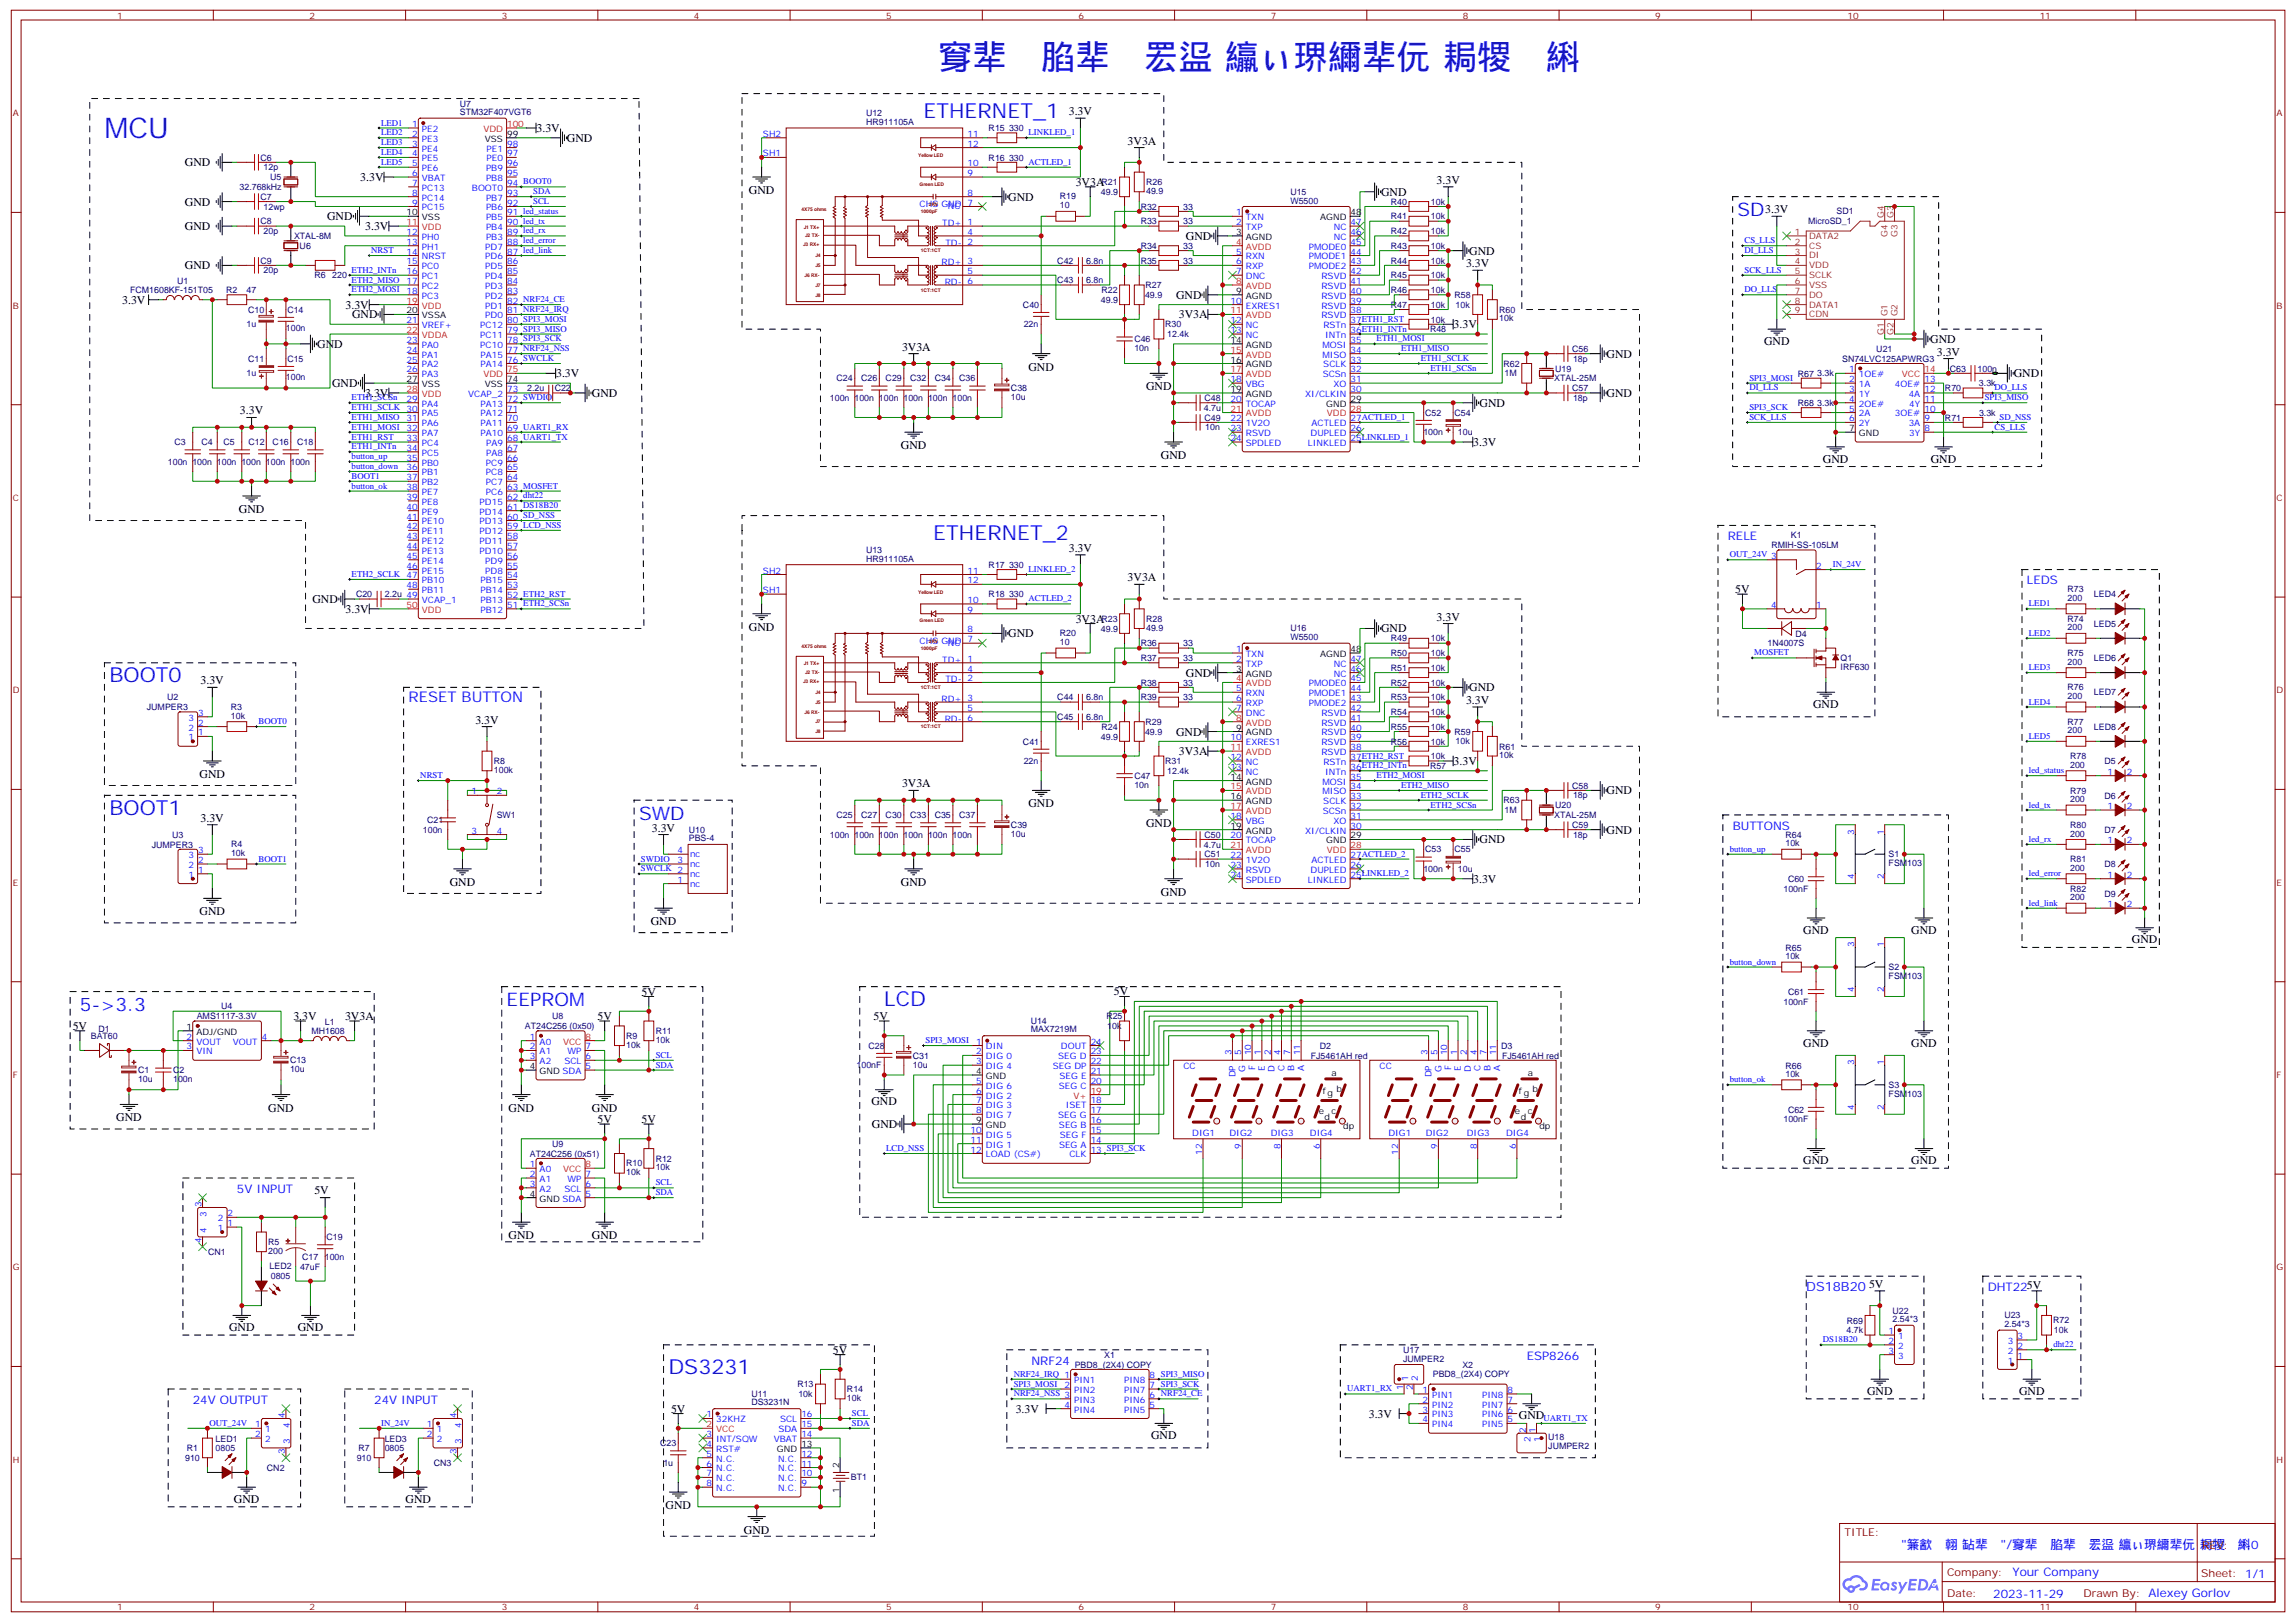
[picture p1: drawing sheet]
<svg xmlns="http://www.w3.org/2000/svg" width="825mm" height="583mm" viewBox="0 0 825 583" stroke-linecap="round" stroke-linejoin="round" font-family="sans-serif">
<defs><g id="words">
<text font-size="12.3" fill="#00f" x="337.4" y="24.8">䆤㹃푂䐄㹃됻䍔䀀 䌴ぃ琾䌤㹃㐾 䎤㹄␻䌀</text>
<text font-size="10.2" fill="#00f" x="37.6" y="49.5">MCU</text>
<g font-size="7.4" fill="#00f">
<text x="332.1" y="42.5">ETHERNET_1</text>
<text x="335.7" y="194.2">ETHERNET_2</text>
<text x="39.3" y="245.3">BOOT0</text>
<text x="39.3" y="292.9">BOOT1</text>
<text x="318" y="361.7">LCD</text>
<text x="240.4" y="494">DS3231</text>
</g>
<g font-size="6.7" fill="#00f">
<text x="624.9" y="77.8">SD</text>
<text x="229.8" y="294.7">SWD</text>
<text x="28.8" y="363.5">5-&gt;3.3</text>
<text x="182.2" y="361.7">EEPROM</text>
</g>
<text font-size="5.3" fill="#00f" x="146.9" y="252.4">RESET BUTTON</text>
<g font-size="4.6" fill="#00f">
<text x="649.6" y="464">DS18B20</text>
<text x="683.7" y="556.7">&quot;䈴㱃푋䎐 䍄㹃쀀&quot;/䆤㹃푂䐄㹃됻䍔䀀 䌴ぃ琾䌤㹃㐾</text>
<text x="791.1" y="556.7">䎤㹄␻䌀</text>
</g>
<g font-size="4.2">
<text x="384.4" y="41.4">3.3V</text>
<text x="193" y="47.4">3.3V</text>
<text x="203.9" y="50.9">GND</text>
<text x="405.6" y="52">3V3A</text>
<text x="66.5" y="59.8">GND</text>
<text x="129.6" y="65.1">3.3V</text>
<text x="269.4" y="69.7">GND</text>
<text x="386.9" y="66.8">3V3A</text>
<text x="496.7" y="70.4">GND</text>
<text x="516.7" y="66.1">3.3V</text>
<text x="66.5" y="73.9">GND</text>
<text x="362.7" y="72.1">GND</text>
<text x="634.9" y="76.7">3.3V</text>
<text x="66.5" y="82.7">GND</text>
<text x="117.7" y="79.2">GND</text>
<text x="131.3" y="82.7">3.3V</text>
<text x="426.5" y="86.2">GND</text>
<text x="528.5" y="91.5">GND</text>
<text x="66.5" y="96.8">GND</text>
<text x="527.3" y="96.1">3.3V</text>
<text x="423" y="107.4">GND</text>
<text x="44" y="109.2">3.3V</text>
<text x="124.3" y="110.9">3.3V</text>
<text x="126.7" y="114.5">GND</text>
<text x="424" y="114.5">3V3A</text>
<text x="522.8" y="118">3.3V</text>
<text x="114.1" y="125.1">GND</text>
<text x="634.5" y="124">GND</text>
<text x="694.3" y="123.3">GND</text>
<text x="324.4" y="126">3V3A</text>
<text x="577.8" y="128.6">GND</text>
<text x="696.6" y="127.8">3.3V</text>
<text x="200" y="135.6">3.3V</text>
<text x="369.9" y="133.2">GND</text>
<text x="724.3" y="135.6">GND</text>
<text x="119.4" y="139.2">GND</text>
<text x="131.3" y="142.7">3.3V</text>
<text x="212.9" y="142.7">GND</text>
<text x="412.2" y="140.3">GND</text>
<text x="577.8" y="142.7">GND</text>
<text x="86.3" y="149">3.3V</text>
<text x="532.2" y="146.2">GND</text>
<text x="324" y="161.5">GND</text>
<text x="529.9" y="160.3">3.3V</text>
<text x="417.5" y="165">GND</text>
<text x="655.6" y="166.3">GND</text>
<text x="694.4" y="166.3">GND</text>
<text x="85.9" y="184.4">GND</text>
<text x="384.4" y="198.4">3.3V</text>
<text x="405.6" y="208.9">3V3A</text>
<text x="624.1" y="213.2">5V</text>
<text x="112.4" y="216.8">GND</text>
<text x="124.3" y="220.3">3.3V</text>
<text x="269.4" y="226.7">GND</text>
<text x="386.9" y="223.8">3V3A</text>
<text x="496.7" y="227.4">GND</text>
<text x="516.7" y="223.1">3.3V</text>
<text x="362.7" y="229.1">GND</text>
<text x="426.5" y="243.2">GND</text>
<text x="72.1" y="246">3.3V</text>
<text x="528.5" y="248.5">GND</text>
<text x="527.3" y="253.1">3.3V</text>
<text x="652.1" y="254.5">GND</text>
<text x="171" y="260.1">3.3V</text>
<text x="423" y="264.4">GND</text>
<text x="424" y="271.4">3V3A</text>
<text x="522.8" y="275">3.3V</text>
<text x="71.8" y="279.6">GND</text>
<text x="324.4" y="283">3V3A</text>
<text x="577.8" y="285.6">GND</text>
<text x="369.9" y="290.2">GND</text>
<text x="72.1" y="295.4">3.3V</text>
<text x="234.5" y="298.9">3.3V</text>
<text x="412.2" y="297.3">GND</text>
<text x="577.8" y="299.7">GND</text>
<text x="532.2" y="303.2">GND</text>
<text x="529.9" y="317.3">3.3V</text>
<text x="161.8" y="318.4">GND</text>
<text x="324" y="318.4">GND</text>
<text x="417.5" y="322">GND</text>
<text x="71.8" y="329">GND</text>
<text x="234.1" y="332.6">GND</text>
<text x="648.6" y="335.6">GND</text>
<text x="687.4" y="335.6">GND</text>
<text x="766.8" y="339.2">GND</text>
<text x="230.8" y="357.9">5V</text>
<text x="400.6" y="357.9">5V</text>
<text x="26.2" y="370.2">5V</text>
<text x="105.5" y="366.7">3.3V</text>
<text x="124.1" y="366.7">3V3A</text>
<text x="214.9" y="366.7">5V</text>
<text x="314.2" y="366.7">5V</text>
<text x="648.6" y="376.2">GND</text>
<text x="687.4" y="376.2">GND</text>
<text x="96.5" y="399.6">GND</text>
<text x="182.9" y="399.6">GND</text>
<text x="212.9" y="399.6">GND</text>
<text x="313.4" y="397.4">GND</text>
<text x="41.8" y="403.1">GND</text>
<text x="214.9" y="403.7">5V</text>
<text x="230.8" y="403.7">5V</text>
<text x="313.6" y="405.5">GND</text>
<text x="648.6" y="418.5">GND</text>
<text x="687.4" y="418.5">GND</text>
<text x="113.1" y="429.4">5V</text>
<text x="182.9" y="445.4">GND</text>
<text x="212.9" y="445.4">GND</text>
<text x="672.2" y="462.9">5V</text>
<text x="82.4" y="478.5">GND</text>
<text x="107.1" y="478.5">GND</text>
<text x="299.6" y="486.6">5V</text>
<text x="671.5" y="501.4">GND</text>
<text x="726.2" y="501.4">GND</text>
<text x="241.4" y="507.8">5V</text>
<text x="365.3" y="507.8">3.3V</text>
<text x="492.3" y="509.6">3.3V</text>
<text x="546.3" y="510.3">GND</text>
<text x="414" y="517.3">GND</text>
<text x="84.1" y="540.2">GND</text>
<text x="145.9" y="540.2">GND</text>
<text x="239.4" y="542.5">GND</text>
<text x="267.6" y="551.3">GND</text>
</g>
<g font-size="4.2" fill="#00f">
<text x="621.4" y="194.2">RELE</text>
<text x="729" y="210">LEDS</text>
<text x="623.2" y="298.2">BUTTONS</text>
<text x="85.2" y="428.8">5V INPUT</text>
<text x="714.9" y="464">DHT225V</text>
<text x="370.9" y="490.5">NRF24</text>
<text x="549.1" y="488.7">ESP8266</text>
<text x="69.3" y="504.6">24V OUTPUT</text>
<text x="134.6" y="504.6">24V INPUT</text>
<text x="805.4" y="556.9">1.0</text>
<text x="723.8" y="566.5">Your Company</text>
<text x="716.9" y="574.3">2023-11-29</text>
</g>
<g font-size="3.9" fill="#800">
<text x="663.4" y="552.2">TITLE:</text>
<text x="792" y="556.9">REV:</text>
<text x="700.3" y="566.4">Company:</text>
<text x="791.7" y="567.1">Sheet: 1/1</text>
<text x="700.3" y="574.1">Date:</text>
<text x="749.3" y="574.2">Draw</text>
<text x="759.5" y="574.2">n By: Alexey Gorlov</text>
</g>
<g font-size="3.2" fill="#800">
<text x="42.2" y="6.7">1</text>
<text x="111.3" y="6.7">2</text>
<text x="180.4" y="6.7">3</text>
<text x="249.6" y="6.7">4</text>
<text x="318.7" y="6.7">5</text>
<text x="387.9" y="6.7">6</text>
<text x="457" y="6.7">7</text>
<text x="526.2" y="6.7">8</text>
<text x="595.3" y="6.7">9</text>
<text x="664.5" y="6.7">10</text>
<text x="733.6" y="6.7">11</text>
<text x="4.6" y="41.8">A</text>
<text x="818.8" y="41.8">A</text>
<text x="4.6" y="110.9">B</text>
<text x="818.8" y="110.9">B</text>
<text x="4.6" y="180.1">C</text>
<text x="818.8" y="180.1">C</text>
<text x="4.6" y="249.2">D</text>
<text x="818.8" y="249.2">D</text>
<text x="4.6" y="318.3">E</text>
<text x="818.8" y="318.3">E</text>
<text x="4.6" y="387.5">F</text>
<text x="818.8" y="387.5">F</text>
<text x="4.6" y="456.6">G</text>
<text x="818.8" y="456.6">G</text>
<text x="4.6" y="525.8">H</text>
<text x="818.8" y="525.8">H</text>
<text x="42.2" y="578.9">1</text>
<text x="111.3" y="578.9">2</text>
<text x="180.4" y="578.9">3</text>
<text x="249.6" y="578.9">4</text>
<text x="318.7" y="578.9">5</text>
<text x="387.9" y="578.9">6</text>
<text x="457" y="578.9">7</text>
<text x="526.2" y="578.9">8</text>
<text x="595.3" y="578.9">9</text>
<text x="664.5" y="578.9">10</text>
<text x="733.6" y="578.9">11</text>
</g>
<g font-size="3.2" fill="#000080">
<text x="165.4" y="41.3">STM32F407VGT6</text>
<text x="165.4" y="38.4">U7</text>
<text x="311.5" y="41.7">U12</text>
<text x="311.5" y="44.9">HR911105A</text>
<text x="355.6" y="47.1">R15</text>
<text x="362.9" y="47.1">330</text>
<text x="93.7" y="57.7">C6</text>
<text x="355.6" y="57.7">R16</text>
<text x="362.9" y="57.7">330</text>
<text x="94.8" y="61.3">12p</text>
<text x="97.2" y="64.8">U5</text>
<text x="86.1" y="68.3">32.768kHz</text>
<text x="93.7" y="71.8">C7</text>
<text x="381.2" y="71.7">R19</text>
<text x="396" y="70.1">49.9</text>
<text x="396.2" y="66.5">R21</text>
<text x="412.2" y="69.7">49.9</text>
<text x="412.2" y="66.5">R26</text>
<text x="464.1" y="70">U15</text>
<text x="94.8" y="75.4">12wp</text>
<text x="381.2" y="74.9">10</text>
<text x="410.3" y="75.4">R32</text>
<text x="425.6" y="75.4">33</text>
<text x="464.1" y="73.2">W5500</text>
<text x="500.2" y="73.6">R40</text>
<text x="514.7" y="73.6">10k</text>
<text x="660.6" y="77.1">SD1</text>
<text x="93.7" y="80.7">C8</text>
<text x="410.3" y="80.6">R33</text>
<text x="425.6" y="80.6">33</text>
<text x="500.2" y="78.9">R41</text>
<text x="514.7" y="78.9">10k</text>
<text x="650.3" y="80.6">MicroSD_1</text>
<text x="94.8" y="84.2">20p</text>
<text x="105.7" y="86">XTAL-8M</text>
<text x="107.8" y="89.5">U6</text>
<text x="410.3" y="89.5">R34</text>
<text x="425.6" y="89.5">33</text>
<text x="500.2" y="89.5">R43</text>
<text x="500.2" y="84.2">R42</text>
<text x="514.7" y="89.5">10k</text>
<text x="514.7" y="84.2">10k</text>
<text x="93.7" y="94.8">C9</text>
<text x="380.3" y="94.8">C42</text>
<text x="390.7" y="94.8">6.8n</text>
<text x="410.3" y="94.8">R35</text>
<text x="425.6" y="94.8">33</text>
<text x="500.2" y="94.8">R44</text>
<text x="514.7" y="94.8">10k</text>
<text x="94.8" y="98.3">20p</text>
<text x="113.1" y="100">R6</text>
<text x="119.5" y="100">220</text>
<text x="380.3" y="101.8">C43</text>
<text x="390.7" y="101.8">6.8n</text>
<text x="500.2" y="100.1">R45</text>
<text x="514.7" y="100.1">10k</text>
<text x="46.8" y="105.3">FCM1608KF-151T05</text>
<text x="63.7" y="102">U1</text>
<text x="81.3" y="105.4">R2</text>
<text x="88.7" y="105.4">47</text>
<text x="396.2" y="105.3">R22</text>
<text x="411.8" y="107.1">49.9</text>
<text x="412" y="103.6">R27</text>
<text x="500.2" y="105.4">R46</text>
<text x="514.7" y="105.4">10k</text>
<text x="523.2" y="107.1">R58</text>
<text x="89.2" y="112.4">C10</text>
<text x="103.3" y="112.4">C14</text>
<text x="367.9" y="110.6">C40</text>
<text x="396" y="108.9">49.9</text>
<text x="500.2" y="110.6">R47</text>
<text x="514.7" y="110.6">10k</text>
<text x="523.5" y="110.6">10k</text>
<text x="539.2" y="112.4">R60</text>
<text x="88.7" y="117.7">1u</text>
<text x="102.8" y="119.1">100n</text>
<text x="368.2" y="117.7">22n</text>
<text x="419.1" y="117.7">R30</text>
<text x="514.3" y="119.5">R48</text>
<text x="514.7" y="115.9">10k</text>
<text x="539.2" y="115.6">10k</text>
<text x="408" y="123">C46</text>
<text x="419.8" y="121.2">12.4k</text>
<text x="89.2" y="130">C11</text>
<text x="103.3" y="130">C15</text>
<text x="408" y="126.2">10n</text>
<text x="540.8" y="131.8">R62</text>
<text x="565.5" y="126.5">C56</text>
<text x="565.8" y="130">18p</text>
<text x="662.5" y="130.1">SN74LVC125APWRG3</text>
<text x="674.8" y="126.6">U21</text>
<text x="88.7" y="135.3">1u</text>
<text x="102.8" y="136.8">100n</text>
<text x="300.9" y="137.1">C24</text>
<text x="309.7" y="137.1">C26</text>
<text x="318.5" y="137.1">C29</text>
<text x="327.4" y="137.1">C32</text>
<text x="336.2" y="137.1">C34</text>
<text x="345" y="137.1">C36</text>
<text x="541.2" y="135.3">1M</text>
<text x="559" y="137.1">XTAL-25M</text>
<text x="559.3" y="133.6">U19</text>
<text x="646.6" y="135.3">R67</text>
<text x="653.6" y="135.3">3.3k</text>
<text x="701.3" y="133.6">C63</text>
<text x="711.2" y="133.6">100n</text>
<text x="189.6" y="140.6">2.2u</text>
<text x="199.5" y="140.6">C22</text>
<text x="363.6" y="143.8">10u</text>
<text x="363.6" y="140.7">C38</text>
<text x="565.5" y="140.6">C57</text>
<text x="699.5" y="140.6">R70</text>
<text x="711.8" y="138.9">3.3k</text>
<text x="298.5" y="144.2">100n 100n 100n 100n 100n 100n</text>
<text x="433" y="147.7">4.7u</text>
<text x="433.2" y="144.1">C48</text>
<text x="512.6" y="149.4">C52</text>
<text x="523.2" y="149.5">C54</text>
<text x="565.8" y="144.2">18p</text>
<text x="646.6" y="145.9">R68</text>
<text x="653.6" y="145.9">3.3k</text>
<text x="711.8" y="149.4">3.3k</text>
<text x="433.2" y="151.2">C49</text>
<text x="433.5" y="154.7">10n</text>
<text x="699.5" y="151.2">R71</text>
<text x="62.8" y="160">C3</text>
<text x="72.5" y="160">C4</text>
<text x="80.4" y="160">C5</text>
<text x="89.4" y="160">C12</text>
<text x="98.1" y="160">C16</text>
<text x="106.9" y="160">C18</text>
<text x="511.9" y="156.5">100n</text>
<text x="524.3" y="156.5">10u</text>
<text x="60.4" y="167.1">100n 100n 100n 100n 100n 100n</text>
<text x="637.1" y="197">RMIH-SS-105LM</text>
<text x="644.1" y="193.5">K1</text>
<text x="311.5" y="201.9">HR911105A</text>
<text x="311.5" y="198.7">U13</text>
<text x="355.6" y="204.1">R17</text>
<text x="362.9" y="204.1">330</text>
<text x="128" y="214.7">C20</text>
<text x="138.4" y="214.7">2.2u 49</text>
<text x="355.6" y="214.7">R18</text>
<text x="362.9" y="214.7">330</text>
<text x="743.6" y="212.9">R73</text>
<text x="753.1" y="214.7">LED4</text>
<text x="743.6" y="216">200</text>
<text x="396" y="227">49.9</text>
<text x="396.2" y="223.5">R23</text>
<text x="412.2" y="226.7">49.9</text>
<text x="412.2" y="223.5">R28</text>
<text x="464.1" y="227">U16</text>
<text x="743.6" y="226.6">200</text>
<text x="743.6" y="223.5">R74</text>
<text x="753.1" y="225.3">LED5</text>
<text x="381.2" y="231.9">10</text>
<text x="381.2" y="228.7">R20</text>
<text x="410.3" y="232.3">R36</text>
<text x="425.6" y="232.3">33</text>
<text x="464.1" y="230.2">W5500</text>
<text x="500.2" y="230.6">R49</text>
<text x="514.7" y="230.6">10k</text>
<text x="635.7" y="232.4">1N4007S</text>
<text x="645.8" y="228.8">D4</text>
<text x="410.3" y="237.6">R37</text>
<text x="425.6" y="237.6">33</text>
<text x="500.2" y="235.9">R50</text>
<text x="514.7" y="235.9">10k</text>
<text x="662" y="237.6">Q1</text>
<text x="743.6" y="239">200</text>
<text x="743.6" y="235.8">R75</text>
<text x="753.1" y="237.7">LED6</text>
<text x="500.2" y="241.2">R51</text>
<text x="514.7" y="241.2">10k</text>
<text x="662" y="240.7">IRF630</text>
<text x="60.2" y="251.8">U2</text>
<text x="380.3" y="251.7">C44</text>
<text x="390.7" y="251.7">6.8n</text>
<text x="410.3" y="246.5">R38</text>
<text x="410.3" y="251.7">R39</text>
<text x="425.6" y="246.5">33</text>
<text x="425.6" y="251.7">33</text>
<text x="500.2" y="246.5">R52</text>
<text x="500.2" y="251.8">R53</text>
<text x="514.7" y="246.5">10k</text>
<text x="514.7" y="251.8">10k</text>
<text x="743.6" y="251.3">200</text>
<text x="743.6" y="248.1">R76</text>
<text x="753.1" y="250">LED7</text>
<text x="52.8" y="255.3">JUMPER3</text>
<text x="83" y="255.2">R3</text>
<text x="500.2" y="257">R54</text>
<text x="514.7" y="257">10k</text>
<text x="83" y="258.4">10k</text>
<text x="380.3" y="258.8">C45</text>
<text x="390.7" y="258.8">6.8n</text>
<text x="396.2" y="262.3">R24</text>
<text x="412" y="260.6">R29</text>
<text x="500.2" y="262.3">R55</text>
<text x="514.7" y="262.3">10k</text>
<text x="743.6" y="263.7">200</text>
<text x="743.6" y="260.5">R77</text>
<text x="753.1" y="262.3">LED8</text>
<text x="367.9" y="267.6">C41</text>
<text x="396" y="265.9">49.9</text>
<text x="411.8" y="264.1">49.9</text>
<text x="500.2" y="267.6">R56</text>
<text x="514.7" y="267.6">10k</text>
<text x="523.2" y="264.1">R59</text>
<text x="523.5" y="267.6">10k</text>
<text x="539.2" y="269.4">R61</text>
<text x="177.6" y="274.7">R8</text>
<text x="368.2" y="274.7">22n</text>
<text x="419.1" y="274.7">R31</text>
<text x="514.7" y="272.9">10k</text>
<text x="539.2" y="272.5">10k</text>
<text x="744.6" y="272.9">R78</text>
<text x="756.9" y="274.7">D5</text>
<text x="177.6" y="277.9">100k</text>
<text x="408" y="280">C47</text>
<text x="419.8" y="278.2">12.4k</text>
<text x="514.3" y="276.4">R57</text>
<text x="744.5" y="276">200</text>
<text x="408" y="283.2">10n</text>
<text x="565.5" y="283.5">C58</text>
<text x="565.8" y="287">18p</text>
<text x="744.6" y="285.3">R79</text>
<text x="756.9" y="287.1">D6</text>
<text x="540.8" y="288.8">R63</text>
<text x="541.2" y="292.3">1M</text>
<text x="559.3" y="290.6">U20</text>
<text x="744.5" y="288.4">200</text>
<text x="152.1" y="299.4">100n</text>
<text x="153.6" y="295.9">C21</text>
<text x="178.6" y="294.1">SW1</text>
<text x="247.8" y="299.3">U10</text>
<text x="300.9" y="294.1">C25</text>
<text x="309.7" y="294.1">C27</text>
<text x="318.5" y="294.1">C30</text>
<text x="327.4" y="294.1">C33</text>
<text x="336.2" y="294.1">C35</text>
<text x="345" y="294.1">C37</text>
<text x="363.6" y="297.7">C39</text>
<text x="559" y="294.1">XTAL-25M</text>
<text x="565.5" y="297.6">C59</text>
<text x="744.6" y="297.6">R80</text>
<text x="756.9" y="299.4">D7</text>
<text x="54.6" y="304.7">JUMPER3</text>
<text x="61.9" y="301.1">U3</text>
<text x="83.1" y="304.6">R4</text>
<text x="247.8" y="302.5">PBS-4</text>
<text x="298.5" y="301.1">100n 100n 100n 100n 100n 100n</text>
<text x="363.6" y="300.8">10u</text>
<text x="433" y="304.7">4.7u</text>
<text x="433.2" y="301.1">C50</text>
<text x="565.8" y="301.1">18p</text>
<text x="642.2" y="304.2">10k</text>
<text x="642.2" y="301.2">R64</text>
<text x="744.5" y="300.7">200</text>
<text x="83.1" y="307.8">10k</text>
<text x="433.2" y="308.2">C51</text>
<text x="433.5" y="311.7">10n</text>
<text x="512.6" y="306.4">C53</text>
<text x="523.2" y="306.4">C55</text>
<text x="679.3" y="311.4">FSM103</text>
<text x="679.3" y="308.2">S1</text>
<text x="744.6" y="310">R81</text>
<text x="756.9" y="311.7">D8</text>
<text x="511.9" y="313.5">100n</text>
<text x="524.3" y="313.5">10u</text>
<text x="643.1" y="317">C60</text>
<text x="744.5" y="313.1">200</text>
<text x="641.4" y="320.6">100nF</text>
<text x="744.5" y="323.6">200</text>
<text x="744.6" y="320.6">R82</text>
<text x="756.9" y="322.3">D9</text>
<text x="642.2" y="341.8">R65</text>
<text x="642.2" y="344.8">10k</text>
<text x="679.3" y="351.9">FSM103</text>
<text x="679.3" y="348.8">S2</text>
<text x="643.1" y="357.6">C61</text>
<text x="79.5" y="362.8">U4</text>
<text x="641.4" y="361.1">100nF</text>
<text x="35.5" y="370.9">D1</text>
<text x="70.8" y="366.4">AMS1117-3.3V</text>
<text x="112" y="371.7">MH1608</text>
<text x="116.9" y="368.3">L1</text>
<text x="188.8" y="369.9">AT24C256 (0x50)</text>
<text x="198.6" y="366.4">U8</text>
<text x="235.8" y="371.7">R11</text>
<text x="370.7" y="371.1">MAX7219M</text>
<text x="370.7" y="368.2">U14</text>
<text x="397.9" y="366.4">R25</text>
<text x="398.3" y="369.9">10k</text>
<text x="32.7" y="373.5">BAT60</text>
<text x="225.2" y="376.6">10k</text>
<text x="225.3" y="373.4">R9</text>
<text x="235.8" y="374.9">10k</text>
<text x="312.4" y="377">C28</text>
<text x="474.7" y="377">D2</text>
<text x="539.9" y="377">D3</text>
<text x="104.3" y="382.3">C13</text>
<text x="328.3" y="383.7">10u</text>
<text x="328.3" y="380.5">C31</text>
<text x="471.5" y="380.5">FJ5461AH red</text>
<text x="540.3" y="380.5">FJ5461AH red</text>
<text x="49.6" y="389">10u</text>
<text x="49.6" y="385.8">C1</text>
<text x="62.3" y="389">100n</text>
<text x="62.3" y="385.8">C2</text>
<text x="104.3" y="385.5">10u</text>
<text x="308.1" y="384.1">100nF</text>
<text x="642.2" y="387.1">10k</text>
<text x="642.2" y="384.1">R66</text>
<text x="679.3" y="394.3">FSM103</text>
<text x="679.3" y="391.1">S3</text>
<text x="643.1" y="399.9">C62</text>
<text x="641.4" y="403.5">100nF</text>
<text x="198.6" y="412.3">U9</text>
<text x="190.6" y="415.8">AT24C256 (0x51)</text>
<text x="225.3" y="419.3">R10</text>
<text x="235.8" y="417.5">R12</text>
<text x="225.2" y="422.5">10k</text>
<text x="235.8" y="420.7">10k</text>
<text x="96.5" y="447.6">R5</text>
<text x="117.5" y="445.8">C19</text>
<text x="74.8" y="451.1">CN1</text>
<text x="96.5" y="450.7">200</text>
<text x="108.6" y="452.8">C17</text>
<text x="116.8" y="452.8">100n</text>
<text x="97" y="456.3">LED2</text>
<text x="97.4" y="459.9">0805</text>
<text x="107.9" y="456.4">47uF</text>
<text x="680.7" y="472.3">U22</text>
<text x="720.9" y="473.9">U23</text>
<text x="664.1" y="479.3">4.7k</text>
<text x="664.3" y="475.8">R69</text>
<text x="680.7" y="475.2">2.54*3</text>
<text x="720.9" y="477.1">2.54*3</text>
<text x="738.5" y="475.7">R72</text>
<text x="738.7" y="479.3">10k</text>
<text x="386.6" y="491.6">PBD8_(2X4) COPY</text>
<text x="397.2" y="488.1">X1</text>
<text x="504.7" y="489.4">JUMPER2</text>
<text x="504.7" y="486.3">U17</text>
<text x="526" y="491.6">X2</text>
<text x="515.3" y="495.1">PBD8_(2X4) COPY</text>
<text x="270.2" y="502.3">U11</text>
<text x="286.8" y="498.7">R13</text>
<text x="287.1" y="502.2">10k</text>
<text x="304.6" y="503.6">10k</text>
<text x="304.6" y="500.4">R14</text>
<text x="270.2" y="505.2">DS3231N</text>
<text x="67.2" y="521.6">R1</text>
<text x="77.6" y="521.5">0805</text>
<text x="77.6" y="518.3">LED1</text>
<text x="129" y="521.6">R7</text>
<text x="138.4" y="521.5">0805</text>
<text x="138.4" y="518.4">LED3</text>
<text x="237.4" y="519.9">C23</text>
<text x="556.9" y="520.9">JUMPER2</text>
<text x="556.9" y="517.8">U18</text>
<text x="66.6" y="525.1">910</text>
<text x="128.3" y="525.1">910</text>
<text x="156" y="526.9">CN3</text>
<text x="238.6" y="526.9">1u</text>
<text x="96" y="528.7">CN2</text>
<text x="306" y="532.2">BT1</text>
</g>
<g font-size="3.2" fill="#00f">
<text x="137.1" y="45.1">LED1</text>
<text x="148.3" y="45.6">1</text>
<text x="151.8" y="47.4">PE2</text>
<text x="137.1" y="48.6">LED2</text>
<text x="137.1" y="52.2">LED3</text>
<text x="148.3" y="49.2">2</text>
<text x="148.3" y="52.7">3</text>
<text x="151.8" y="50.9">PE3</text>
<text x="182.4" y="52.7">98</text>
<text x="274.4" y="49.2">SH2</text>
<text x="348" y="52.7">12</text>
<text x="348" y="49.2">11</text>
<text x="369.9" y="48.6">LINKLED_1</text>
<text x="137.1" y="55.7">LED4</text>
<text x="137.1" y="59.2">LED5</text>
<text x="148.3" y="56.2">4</text>
<text x="148.3" y="59.8">5</text>
<text x="151.8" y="54.5">PE4</text>
<text x="151.8" y="58">PE5</text>
<text x="175" y="58">PE0</text>
<text x="175" y="54.5">PE1</text>
<text x="182.4" y="59.8">96</text>
<text x="182.4" y="56.2">97</text>
<text x="274.4" y="56.2">SH1</text>
<text x="348" y="59.8">10</text>
<text x="369.9" y="59.2">ACTLED_1</text>
<text x="148.3" y="63.3">6</text>
<text x="151.8" y="61.5">PE6</text>
<text x="151.8" y="65.1">VBAT</text>
<text x="174.8" y="65.1">PB8</text>
<text x="174.8" y="61.5">PB9</text>
<text x="182.4" y="63.3">95</text>
<text x="348" y="63.3">9</text>
<text x="148.3" y="66.8">7</text>
<text x="148.3" y="70.3">8</text>
<text x="151.8" y="68.6">PC13</text>
<text x="169.8" y="68.6">BOOT0</text>
<text x="182.4" y="70.3">93</text>
<text x="182.4" y="66.8">94 BOOT0</text>
<text x="191.7" y="69.8">SDA</text>
<text x="348" y="70.3">8</text>
<text x="148.3" y="73.9">9</text>
<text x="151.8" y="72.1">PC14</text>
<text x="151.8" y="75.6">PC15</text>
<text x="174.8" y="75.6">PB6</text>
<text x="174.8" y="72.1">PB7</text>
<text x="182.4" y="77.4">91 led_status</text>
<text x="182.4" y="73.9">92</text>
<text x="191.7" y="73.3">SCL</text>
<text x="330.7" y="74.6">CHS GND</text>
<text x="341" y="75.3">NC</text>
<text x="348" y="73.9">7</text>
<text x="444.6" y="77.4">1</text>
<text x="174.8" y="82.7">PB4</text>
<text x="174.8" y="79.2">PB5</text>
<text x="182.4" y="80.9">90 led_tx</text>
<text x="338.9" y="81.3">TD+</text>
<text x="348" y="80.9">1</text>
<text x="444.6" y="80.9">2</text>
<text x="448.1" y="79.2">TXN</text>
<text x="448.1" y="82.7">TXP</text>
<text x="479.7" y="82.7">NC</text>
<text x="485.8" y="80.9">47</text>
<text x="146.3" y="84.5">12</text>
<text x="146.3" y="88">13</text>
<text x="151.8" y="86.2">PH0</text>
<text x="151.8" y="89.7">PH1</text>
<text x="174.5" y="89.7">PD7</text>
<text x="174.8" y="86.2">PB3</text>
<text x="182.4" y="88">88 led_error</text>
<text x="182.4" y="84.5">89 led_rx</text>
<text x="340.1" y="88.3">TD-</text>
<text x="348" y="88">2</text>
<text x="348" y="84.5">4</text>
<text x="470.7" y="89.7">PMODE0</text>
<text x="479.7" y="86.2">NC</text>
<text x="485.8" y="88">45</text>
<text x="485.8" y="84.5">46</text>
<text x="627.4" y="87.5">CS_LLS</text>
<text x="133.5" y="91">NRST</text>
<text x="146.3" y="91.5">14</text>
<text x="146.3" y="95">15</text>
<text x="151.8" y="93.3">NRST</text>
<text x="174.5" y="93.3">PD6</text>
<text x="182.4" y="95">86</text>
<text x="182.4" y="91.5">87 led_link</text>
<text x="338.6" y="95.4">RD+</text>
<text x="348" y="95">3</text>
<text x="444.6" y="91.5">5</text>
<text x="444.6" y="95">6</text>
<text x="448.1" y="93.3">RXN</text>
<text x="470.7" y="93.3">PMODE1</text>
<text x="485.8" y="95">43</text>
<text x="485.8" y="91.5">44</text>
<text x="627.4" y="91">DI_LLS</text>
<text x="126.5" y="98">ETH2_INTn</text>
<text x="126.5" y="101.6">ETH2_MISO</text>
<text x="146.3" y="98.6">16</text>
<text x="151.8" y="96.8">PC0</text>
<text x="151.8" y="100.3">PC1</text>
<text x="174.5" y="100.3">PD4</text>
<text x="174.5" y="96.8">PD5</text>
<text x="182.4" y="98.6">85</text>
<text x="348" y="98.6">5</text>
<text x="444.6" y="98.6">7</text>
<text x="448.1" y="96.8">RXP</text>
<text x="448.1" y="100.3">DNC</text>
<text x="470.7" y="96.8">PMODE2</text>
<text x="475.3" y="100.3">RSVD</text>
<text x="485.8" y="98.6">42</text>
<text x="627.4" y="98">SCK_LLS</text>
<text x="126.5" y="105.1">ETH2_MOSI</text>
<text x="146.3" y="102.1">17</text>
<text x="146.3" y="105.6">18</text>
<text x="151.8" y="103.9">PC2</text>
<text x="151.8" y="107.4">PC3</text>
<text x="174.5" y="107.4">PD2</text>
<text x="174.5" y="103.9">PD3</text>
<text x="182.4" y="105.6">83</text>
<text x="182.4" y="102.1">84</text>
<text x="339.8" y="102.4">RD-</text>
<text x="348" y="102.1">6</text>
<text x="475.3" y="107.4">RSVD</text>
<text x="475.3" y="103.9">RSVD</text>
<text x="485.8" y="105.6">40</text>
<text x="485.8" y="102.1">41</text>
<text x="627.4" y="105.1">DO_LLS</text>
<text x="174.5" y="110.9">PD1</text>
<text x="182.4" y="112.7">81 NRF24_IRQ</text>
<text x="182.4" y="109.1">82 NRF24_CE</text>
<text x="442.6" y="109.1">10</text>
<text x="448.1" y="110.9">EXRES1</text>
<text x="475.3" y="110.9">RSVD</text>
<text x="485.8" y="112.7">38</text>
<text x="485.8" y="109.1">39</text>
<text x="146.3" y="116.2">21</text>
<text x="151.8" y="118">VREF+</text>
<text x="172.7" y="118">PC12</text>
<text x="174.5" y="114.4">PD0</text>
<text x="182.4" y="119.7">79 SPI3_MISO</text>
<text x="182.4" y="116.2">80 SPI3_MOSI</text>
<text x="442.6" y="116.2">12</text>
<text x="442.6" y="119.7">13</text>
<text x="448.1" y="118">NC</text>
<text x="475.3" y="114.4">RSVD</text>
<text x="476" y="118">RSTn</text>
<text x="485.8" y="119.7">36ETH1_INTn</text>
<text x="485.8" y="116.2">37ETH1_RST</text>
<text x="146.3" y="123.3">23</text>
<text x="151.8" y="125">PA0</text>
<text x="172.7" y="125">PC10</text>
<text x="172.7" y="121.5">PC11</text>
<text x="182.4" y="123.3">78 SPI3_SCK</text>
<text x="448.1" y="121.5">NC</text>
<text x="475.6" y="125">MOSI</text>
<text x="476.6" y="121.5">INTn</text>
<text x="485.8" y="123.3">35</text>
<text x="495.1" y="122.7">ETH1_MOSI</text>
<text x="146.3" y="126.8">24</text>
<text x="146.3" y="130.3">25</text>
<text x="151.8" y="128.6">PA1</text>
<text x="172.8" y="128.6">PA15</text>
<text x="182.4" y="130.3">76 SWCLK</text>
<text x="182.4" y="126.8">77 NRF24_NSS</text>
<text x="475.6" y="128.6">MISO</text>
<text x="485.8" y="130.3">33</text>
<text x="485.8" y="126.8">34</text>
<text x="503.9" y="126.3">ETH1_MISO</text>
<text x="511" y="129.8">ETH1_SCLK</text>
<text x="146.3" y="133.8">26</text>
<text x="151.8" y="132.1">PA2</text>
<text x="151.8" y="135.6">PA3</text>
<text x="172.8" y="132.1">PA14</text>
<text x="442.6" y="137.4">18</text>
<text x="475.7" y="135.6">SCSn</text>
<text x="475.9" y="132.1">SCLK</text>
<text x="485.8" y="137.4">31</text>
<text x="485.8" y="133.8">32</text>
<text x="514.5" y="133.3">ETH1_SCSn</text>
<text x="629.2" y="136.8">SPI3_MOSI</text>
<text x="665.1" y="133.8">1</text>
<text x="665.1" y="137.4">2</text>
<text x="668.6" y="135.6">1OE#</text>
<text x="692.1" y="137.4">13</text>
<text x="126.5" y="143.9">ETH1_SCSn</text>
<text x="168.4" y="142.7">VCAP_2</text>
<text x="182.4" y="140.9">73</text>
<text x="448.1" y="139.1">VBG</text>
<text x="469.5" y="142.7">XI/CLKIN</text>
<text x="479.6" y="139.1">XO</text>
<text x="485.8" y="140.9">30</text>
<text x="629.2" y="140.4">DI_LLS</text>
<text x="665.1" y="140.9">3</text>
<text x="668.6" y="139.1">1A</text>
<text x="668.6" y="142.7">1Y</text>
<text x="681.5" y="139.1">4OE#</text>
<text x="686.5" y="142.7">4A</text>
<text x="692.1" y="140.9">12</text>
<text x="713.8" y="143.9">SPI3_MISO</text>
<text x="717.4" y="140.4">DO_LLS</text>
<text x="126.5" y="147.4">ETH1_SCLK</text>
<text x="146.3" y="144.4">29</text>
<text x="146.3" y="148">30</text>
<text x="151.8" y="146.2">PA4</text>
<text x="151.8" y="149.7">PA5</text>
<text x="172.8" y="149.7">PA12</text>
<text x="172.8" y="146.2">PA13</text>
<text x="182.4" y="148">71</text>
<text x="182.4" y="144.4">72 SWDIO</text>
<text x="442.6" y="144.4">20</text>
<text x="448.1" y="146.2">TOCAP</text>
<text x="629.2" y="147.4">SPI3_SCK</text>
<text x="665.1" y="144.4">4</text>
<text x="665.1" y="148">5</text>
<text x="668.6" y="146.2">2OE#</text>
<text x="668.6" y="149.7">2A</text>
<text x="681.5" y="149.7">3OE#</text>
<text x="686.7" y="146.2">4Y</text>
<text x="692.1" y="148">10</text>
<text x="692.1" y="144.4">11</text>
<text x="126.5" y="154.5">ETH1_MOSI</text>
<text x="126.5" y="151">ETH1_MISO</text>
<text x="146.3" y="151.5">31</text>
<text x="146.3" y="155">32</text>
<text x="151.8" y="153.2">PA6</text>
<text x="172.8" y="153.2">PA11</text>
<text x="182.4" y="155">69 UART1_RX</text>
<text x="182.4" y="151.5">70</text>
<text x="442.6" y="151.5">22</text>
<text x="442.6" y="155">23</text>
<text x="448.1" y="153.2">1V2O</text>
<text x="471.7" y="153.2">ACTLED</text>
<text x="485.8" y="155">26</text>
<text x="485.8" y="151.5">27ACTLED_1</text>
<text x="629.2" y="151">SCK_LLS</text>
<text x="665.1" y="151.5">6</text>
<text x="668.6" y="153.2">2Y</text>
<text x="686.5" y="153.2">3A</text>
<text x="692.1" y="155">8</text>
<text x="692.1" y="151.5">9</text>
<text x="717.4" y="154.5">CS_LLS</text>
<text x="719.1" y="151">SD_NSS</text>
<text x="126.5" y="161.5">ETH1_INTn</text>
<text x="126.5" y="158">ETH1_RST</text>
<text x="146.3" y="158.5">33</text>
<text x="151.8" y="156.8">PA7</text>
<text x="151.8" y="160.3">PC4</text>
<text x="172.8" y="156.8">PA10</text>
<text x="174.8" y="160.3">PA9</text>
<text x="182.4" y="158.5">68 UART1_TX</text>
<text x="442.6" y="158.5">24</text>
<text x="448.1" y="156.8">RSVD</text>
<text x="448.1" y="160.3">SPDLED</text>
<text x="470.4" y="160.3">LINKLED</text>
<text x="471.4" y="156.8">DUPLED</text>
<text x="485.8" y="158.5">25LINKLED_1</text>
<text x="686.7" y="156.8">3Y</text>
<text x="126.5" y="165.1">button_up</text>
<text x="146.3" y="162.1">34</text>
<text x="146.3" y="165.6">35</text>
<text x="151.8" y="163.8">PC5</text>
<text x="151.8" y="167.4">PB0</text>
<text x="174.8" y="167.4">PC9</text>
<text x="174.8" y="163.8">PA8</text>
<text x="182.4" y="165.6">66</text>
<text x="182.4" y="162.1">67</text>
<text x="126.5" y="172.1">BOOT1</text>
<text x="126.5" y="168.6">button_down</text>
<text x="146.3" y="169.1">36</text>
<text x="146.3" y="172.6">37</text>
<text x="151.8" y="170.9">PB1</text>
<text x="174.8" y="170.9">PC8</text>
<text x="182.4" y="172.6">64</text>
<text x="182.4" y="169.1">65</text>
<text x="126.5" y="175.6">button_ok</text>
<text x="146.3" y="176.2">38</text>
<text x="146.3" y="179.7">39</text>
<text x="151.8" y="174.4">PB2</text>
<text x="151.8" y="177.9">PE7</text>
<text x="174.8" y="177.9">PC6</text>
<text x="174.8" y="174.4">PC7</text>
<text x="182.4" y="179.7">62 dht22</text>
<text x="182.4" y="176.2">63 MOSFET</text>
<text x="146.3" y="183.2">40</text>
<text x="151.8" y="181.5">PE8</text>
<text x="151.8" y="185">PE9</text>
<text x="172.5" y="185">PD14</text>
<text x="172.5" y="181.5">PD15</text>
<text x="182.4" y="183.2">61 DS18B20</text>
<text x="146.3" y="186.8">41</text>
<text x="146.3" y="190.3">42</text>
<text x="151.8" y="188.5">PE10</text>
<text x="172.5" y="188.5">PD13</text>
<text x="182.4" y="190.3">59 LCD_NSS</text>
<text x="182.4" y="186.8">60 SD_NSS</text>
<text x="146.3" y="193.8">43</text>
<text x="146.3" y="197.3">44</text>
<text x="151.8" y="192.1">PE11</text>
<text x="151.8" y="195.6">PE12</text>
<text x="172.5" y="195.6">PD11</text>
<text x="172.5" y="192.1">PD12</text>
<text x="182.4" y="197.3">57</text>
<text x="182.4" y="193.8">58</text>
<text x="146.3" y="200.9">45</text>
<text x="151.8" y="199.1">PE13</text>
<text x="151.8" y="202.6">PE14</text>
<text x="172.5" y="199.1">PD10</text>
<text x="174.5" y="202.6">PD9</text>
<text x="182.4" y="200.9">56</text>
<text x="622.1" y="200.3">OUT_24V 3</text>
<text x="659.2" y="203.9">IN_24V</text>
<text x="126.5" y="207.4">ETH2_SCLK</text>
<text x="146.3" y="204.4">46</text>
<text x="146.3" y="207.9">47</text>
<text x="151.8" y="206.2">PE15</text>
<text x="151.8" y="209.7">PB10</text>
<text x="172.8" y="209.7">PB15</text>
<text x="174.5" y="206.2">PD8</text>
<text x="182.4" y="207.9">54</text>
<text x="182.4" y="204.4">55</text>
<text x="274.4" y="206.2">SH2</text>
<text x="348" y="209.7">12</text>
<text x="348" y="206.2">11</text>
<text x="369.9" y="205.6">LINKLED_2</text>
<text x="653.2" y="204.4">2</text>
<text x="146.3" y="211.5">48</text>
<text x="151.8" y="213.2">PB11</text>
<text x="172.8" y="213.2">PB14</text>
<text x="182.4" y="215">52 ETH2_RST</text>
<text x="182.4" y="211.5">53</text>
<text x="274.4" y="213.2">SH1</text>
<text x="151.8" y="216.7">VCAP_1</text>
<text x="172.8" y="220.3">PB12</text>
<text x="172.8" y="216.7">PB13</text>
<text x="182.4" y="218.5">51 ETH2_SCSn</text>
<text x="348" y="216.7">10</text>
<text x="348" y="220.3">9</text>
<text x="369.9" y="216.2">ACTLED_2</text>
<text x="637" y="218.5">4</text>
<text x="653.2" y="218.5">1</text>
<text x="729.7" y="218">LED1</text>
<text x="348" y="227.3">8</text>
<text x="330.7" y="231.6">CHS GND</text>
<text x="341" y="232.3">NC</text>
<text x="348" y="230.9">7</text>
<text x="729.7" y="228.6">LED2</text>
<text x="338.9" y="238.3">TD+</text>
<text x="348" y="237.9">1</text>
<text x="444.6" y="234.4">1</text>
<text x="444.6" y="237.9">2</text>
<text x="448.1" y="236.1">TXN</text>
<text x="448.1" y="239.7">TXP</text>
<text x="479.7" y="239.7">NC</text>
<text x="485.8" y="237.9">47</text>
<text x="630.9" y="235.6">MOSFET</text>
<text x="340.1" y="245.3">TD-</text>
<text x="348" y="245">2</text>
<text x="348" y="241.4">4</text>
<text x="479.7" y="243.2">NC</text>
<text x="485.8" y="245">45</text>
<text x="485.8" y="241.4">46</text>
<text x="729.7" y="240.9">LED3</text>
<text x="444.6" y="248.5">5</text>
<text x="448.1" y="250.3">RXN</text>
<text x="470.7" y="250.3">PMODE1</text>
<text x="470.7" y="246.7">PMODE0</text>
<text x="485.8" y="248.5">44</text>
<text x="71.3" y="257.3">3</text>
<text x="338.6" y="252.4">RD+</text>
<text x="348" y="252">3</text>
<text x="348" y="255.6">5</text>
<text x="444.6" y="252">6</text>
<text x="444.6" y="255.6">7</text>
<text x="448.1" y="253.8">RXP</text>
<text x="448.1" y="257.3">DNC</text>
<text x="470.7" y="253.8">PMODE2</text>
<text x="475.3" y="257.3">RSVD</text>
<text x="485.8" y="255.6">42</text>
<text x="485.8" y="252">43</text>
<text x="729.7" y="253.3">LED4</text>
<text x="67.8" y="262.6">2</text>
<text x="67.8" y="259.1">3</text>
<text x="71.3" y="260.8">2</text>
<text x="93" y="260.3">BOOT0</text>
<text x="339.8" y="259.4">RD-</text>
<text x="348" y="259.1">6</text>
<text x="475.3" y="260.8">RSVD</text>
<text x="485.8" y="262.6">40</text>
<text x="485.8" y="259.1">41</text>
<text x="67.8" y="266.1">1</text>
<text x="71.3" y="264.4">1</text>
<text x="442.6" y="266.1">10</text>
<text x="448.1" y="267.9">EXRES1</text>
<text x="475.3" y="267.9">RSVD</text>
<text x="475.3" y="264.4">RSVD</text>
<text x="485.8" y="269.7">38</text>
<text x="485.8" y="266.1">39</text>
<text x="729.7" y="265.6">LED5</text>
<text x="442.6" y="273.2">12</text>
<text x="448.1" y="275">NC</text>
<text x="475.3" y="271.4">RSVD</text>
<text x="476" y="275">RSTn</text>
<text x="485.8" y="273.2">37ETH2_RST</text>
<text x="151.2" y="279.7">NRST</text>
<text x="442.6" y="276.7">13</text>
<text x="448.1" y="278.5">NC</text>
<text x="476.6" y="278.5">INTn</text>
<text x="485.8" y="280.2">35</text>
<text x="485.8" y="276.7">36ETH2_INTn</text>
<text x="495.1" y="279.7">ETH2_MOSI</text>
<text x="729.7" y="278">led_status</text>
<text x="758" y="278.5">1</text>
<text x="765" y="278.5">2</text>
<text x="169.6" y="285.5">1</text>
<text x="178.7" y="285.5">2</text>
<text x="475.6" y="285.5">MISO</text>
<text x="475.6" y="282">MOSI</text>
<text x="485.8" y="287.3">33</text>
<text x="485.8" y="283.8">34</text>
<text x="503.9" y="283.2">ETH2_MISO</text>
<text x="511" y="286.8">ETH2_SCLK</text>
<text x="475.7" y="292.6">SCSn</text>
<text x="475.9" y="289.1">SCLK</text>
<text x="485.8" y="290.8">32</text>
<text x="514.5" y="290.3">ETH2_SCSn</text>
<text x="729.7" y="290.3">led_tx</text>
<text x="758" y="290.8">1</text>
<text x="765" y="290.8">2</text>
<text x="169.6" y="299.6">3</text>
<text x="178.7" y="299.6">4</text>
<text x="442.6" y="294.4">18</text>
<text x="448.1" y="296.1">VBG</text>
<text x="469.5" y="299.6">XI/CLKIN</text>
<text x="479.6" y="296.1">XO</text>
<text x="485.8" y="297.9">30</text>
<text x="485.8" y="294.4">31</text>
<text x="442.6" y="301.4">20</text>
<text x="448.1" y="303.2">TOCAP</text>
<text x="666.9" y="300" transform="rotate(-90 666.9 300)">3</text>
<text x="677.5" y="300" transform="rotate(-90 677.5 300)">1</text>
<text x="729.7" y="302.6">led_rx</text>
<text x="758" y="303.2">1</text>
<text x="765" y="303.2">2</text>
<text x="67.8" y="312">2</text>
<text x="67.8" y="308.5">3</text>
<text x="71.3" y="310.2">2</text>
<text x="71.3" y="306.7">3</text>
<text x="93" y="309.7">BOOT1</text>
<text x="230.5" y="309.7">SWDIO</text>
<text x="243.7" y="310.2">3</text>
<text x="243.7" y="306.7">4</text>
<text x="248.2" y="311.6">nc</text>
<text x="248.2" y="308.1">nc</text>
<text x="442.6" y="308.5">22</text>
<text x="442.6" y="312">23</text>
<text x="448.1" y="310.2">1V2O</text>
<text x="471.7" y="310.2">ACTLED</text>
<text x="485.8" y="312">26</text>
<text x="485.8" y="308.5">27ACTLED_2</text>
<text x="622.1" y="306.2">button_up</text>
<text x="67.8" y="315.5">1</text>
<text x="71.3" y="313.8">1</text>
<text x="230.5" y="313.2">SWCLK 2</text>
<text x="243.7" y="317.3">1</text>
<text x="248.2" y="315.2">nc</text>
<text x="442.6" y="315.5">24</text>
<text x="448.1" y="313.8">RSVD</text>
<text x="448.1" y="317.3">SPDLED</text>
<text x="470.4" y="317.3">LINKLED</text>
<text x="471.4" y="313.8">DUPLED</text>
<text x="485.8" y="315.5">25LINKLED_2</text>
<text x="666.9" y="316.1" transform="rotate(-90 666.9 316.1)">4</text>
<text x="677.5" y="316.1" transform="rotate(-90 677.5 316.1)">2</text>
<text x="729.7" y="315">led_error</text>
<text x="758" y="315.5">1</text>
<text x="765" y="315.5">2</text>
<text x="248.2" y="318.7">nc</text>
<text x="729.7" y="325.6">led_link</text>
<text x="758" y="326.1">1</text>
<text x="765" y="326.1">2</text>
<text x="666.9" y="340.6" transform="rotate(-90 666.9 340.6)">3</text>
<text x="677.5" y="340.6" transform="rotate(-90 677.5 340.6)">1</text>
<text x="622.1" y="346.7">button_down</text>
<text x="666.9" y="356.7" transform="rotate(-90 666.9 356.7)">4</text>
<text x="677.5" y="356.7" transform="rotate(-90 677.5 356.7)">2</text>
<text x="67.1" y="373.7">2</text>
<text x="67.1" y="377.3">3</text>
<text x="70.6" y="375.5">VOUT</text>
<text x="83.8" y="375.5">VOUT</text>
<text x="94.2" y="373.7">4</text>
<text x="190.6" y="373.7">1</text>
<text x="190.6" y="377.3">2</text>
<text x="194.1" y="375.5">A0</text>
<text x="210.6" y="377.3">7</text>
<text x="332.8" y="375">SPI3_MOSI</text>
<text x="351.1" y="375.5">1</text>
<text x="354.6" y="377.3">DIN</text>
<text x="381.6" y="377.3">DOUT</text>
<text x="392.3" y="375.5">24</text>
<text x="70.6" y="379">VIN</text>
<text x="190.6" y="380.8">3</text>
<text x="194.1" y="379">A1</text>
<text x="194.1" y="382.6">A2</text>
<text x="203" y="382.6">SCL</text>
<text x="204.1" y="379">WP</text>
<text x="210.6" y="380.8">6</text>
<text x="235.8" y="383.8">SDA</text>
<text x="235.8" y="380.3">SCL</text>
<text x="351.1" y="382.6">3</text>
<text x="351.1" y="379">2</text>
<text x="354.6" y="380.8">DIG 0</text>
<text x="380.6" y="380.8">SEG D</text>
<text x="392.3" y="379">23</text>
<text x="392.3" y="382.6">22</text>
<text x="442.9" y="379.4" transform="rotate(-90 442.9 379.4)">3</text>
<text x="446.4" y="379.4" transform="rotate(-90 446.4 379.4)">5</text>
<text x="450" y="379.4" transform="rotate(-90 450 379.4)">10</text>
<text x="453.5" y="379.4" transform="rotate(-90 453.5 379.4)">1</text>
<text x="457" y="379.4" transform="rotate(-90 457 379.4)">2</text>
<text x="460.6" y="379.4" transform="rotate(-90 460.6 379.4)">4</text>
<text x="464.1" y="379.4" transform="rotate(-90 464.1 379.4)">7</text>
<text x="467.6" y="379.4" transform="rotate(-90 467.6 379.4)">11</text>
<text x="513.5" y="379.4" transform="rotate(-90 513.5 379.4)">3</text>
<text x="517" y="379.4" transform="rotate(-90 517 379.4)">5</text>
<text x="520.5" y="379.4" transform="rotate(-90 520.5 379.4)">10</text>
<text x="524.1" y="379.4" transform="rotate(-90 524.1 379.4)">1</text>
<text x="527.6" y="379.4" transform="rotate(-90 527.6 379.4)">2</text>
<text x="531.1" y="379.4" transform="rotate(-90 531.1 379.4)">4</text>
<text x="534.6" y="379.4" transform="rotate(-90 534.6 379.4)">7</text>
<text x="538.2" y="379.4" transform="rotate(-90 538.2 379.4)">11</text>
<text x="666.9" y="382.9" transform="rotate(-90 666.9 382.9)">3</text>
<text x="677.5" y="382.9" transform="rotate(-90 677.5 382.9)">1</text>
<text x="210.6" y="384.3">5</text>
<text x="351.1" y="389.6">5</text>
<text x="354.6" y="384.3">DIG 4</text>
<text x="378.7" y="384.3">SEG DP</text>
<text x="381" y="387.8">SEG E</text>
<text x="392.3" y="386.1">21</text>
<text x="392.3" y="389.6">20</text>
<text x="425.6" y="384.4">CC</text>
<text x="444.3" y="387.3" transform="rotate(-90 444.3 387.3)">DP</text>
<text x="447.9" y="385.4" transform="rotate(-90 447.9 385.4)">G</text>
<text x="451.4" y="384.7" transform="rotate(-90 451.4 384.7)">F</text>
<text x="454.9" y="384.9" transform="rotate(-90 454.9 384.9)">E</text>
<text x="458.4" y="385.3" transform="rotate(-90 458.4 385.3)">D</text>
<text x="462" y="385.1" transform="rotate(-90 462 385.1)">C</text>
<text x="465.5" y="385.1" transform="rotate(-90 465.5 385.1)">B</text>
<text x="469" y="385.1" transform="rotate(-90 469 385.1)">A</text>
<text x="496.2" y="384.4">CC</text>
<text x="514.9" y="387.3" transform="rotate(-90 514.9 387.3)">DP</text>
<text x="518.4" y="385.4" transform="rotate(-90 518.4 385.4)">G</text>
<text x="521.9" y="384.7" transform="rotate(-90 521.9 384.7)">F</text>
<text x="525.5" y="384.9" transform="rotate(-90 525.5 384.9)">E</text>
<text x="529" y="385.3" transform="rotate(-90 529 385.3)">D</text>
<text x="532.5" y="385.1" transform="rotate(-90 532.5 385.1)">C</text>
<text x="536" y="385.1" transform="rotate(-90 536 385.1)">B</text>
<text x="539.6" y="385.1" transform="rotate(-90 539.6 385.1)">A</text>
<text x="622.1" y="389.1">button_ok</text>
<text x="351.1" y="393.1">6</text>
<text x="354.6" y="394.9">DIG 2</text>
<text x="354.6" y="391.4">DIG 6</text>
<text x="380.8" y="391.4">SEG C</text>
<text x="351.1" y="400.2">8</text>
<text x="351.1" y="396.7">7</text>
<text x="354.6" y="402">DIG 7</text>
<text x="354.6" y="398.4">DIG 3</text>
<text x="380.6" y="402">SEG G</text>
<text x="383.3" y="398.4">ISET</text>
<text x="392.3" y="396.7">18</text>
<text x="392.3" y="400.2">17</text>
<text x="666.9" y="399" transform="rotate(-90 666.9 399)">4</text>
<text x="677.5" y="399" transform="rotate(-90 677.5 399)">2</text>
<text x="349.1" y="407.2">10</text>
<text x="380.9" y="405.5">SEG B</text>
<text x="392.3" y="403.7">16</text>
<text x="392.3" y="407.2">15</text>
<text x="318.7" y="413.8">LCD_NSS</text>
<text x="349.1" y="410.8">11</text>
<text x="354.6" y="412.5">DIG 1</text>
<text x="354.6" y="409">DIG 5</text>
<text x="380.9" y="412.5">SEG A</text>
<text x="381.2" y="409">SEG F</text>
<text x="392.3" y="410.8">14</text>
<text x="428.8" y="408.4">DIG1</text>
<text x="442.2" y="408.4">DIG2</text>
<text x="446.4" y="413.1" transform="rotate(-90 446.4 413.1)">9</text>
<text x="457" y="408.4">DIG3</text>
<text x="460.6" y="413.1" transform="rotate(-90 460.6 413.1)">8</text>
<text x="471.1" y="408.4">DIG4</text>
<text x="474.7" y="413.1" transform="rotate(-90 474.7 413.1)">6</text>
<text x="499.4" y="408.4">DIG1</text>
<text x="512.8" y="408.4">DIG2</text>
<text x="517" y="413.1" transform="rotate(-90 517 413.1)">9</text>
<text x="527.6" y="408.4">DIG3</text>
<text x="531.1" y="413.1" transform="rotate(-90 531.1 413.1)">8</text>
<text x="541.7" y="408.4">DIG4</text>
<text x="545.2" y="413.1" transform="rotate(-90 545.2 413.1)">6</text>
<text x="190.6" y="419.6">1</text>
<text x="349.1" y="414.3">12</text>
<text x="354.6" y="416.1">LOAD (CS#)</text>
<text x="384.6" y="416.1">CLK</text>
<text x="392.3" y="414.3">13 SPI3_SCK</text>
<text x="432.3" y="415.2" transform="rotate(-90 432.3 415.2)">12</text>
<text x="502.9" y="415.2" transform="rotate(-90 502.9 415.2)">12</text>
<text x="190.6" y="423.1">2</text>
<text x="194.1" y="421.4">A0</text>
<text x="194.1" y="424.9">A1</text>
<text x="204.1" y="424.9">WP</text>
<text x="210.6" y="423.1">7</text>
<text x="190.6" y="426.6">3</text>
<text x="194.1" y="428.4">A2</text>
<text x="203" y="428.4">SCL</text>
<text x="210.6" y="430.2">5</text>
<text x="210.6" y="426.6">6</text>
<text x="235.8" y="426.1">SCL</text>
<text x="235.8" y="429.6">SDA</text>
<text x="72.5" y="433.9" transform="rotate(-90 72.5 433.9)">3</text>
<text x="74.3" y="437.4" transform="rotate(-90 74.3 437.4)">3</text>
<text x="81.8" y="437.2">2</text>
<text x="74.3" y="443.3" transform="rotate(-90 74.3 443.3)">4</text>
<text x="78.3" y="442.5">1</text>
<text x="78.3" y="439">2</text>
<text x="81.8" y="440.8">1</text>
<text x="72.5" y="446.8" transform="rotate(-90 72.5 446.8)">4</text>
<text x="679.2" y="479.6">1</text>
<text x="655.6" y="482.6">DS18B20</text>
<text x="679.2" y="483.1">2</text>
<text x="682.7" y="481.3">1</text>
<text x="682.7" y="484.9">2</text>
<text x="722.2" y="483.1">3</text>
<text x="725.7" y="484.9">2</text>
<text x="725.7" y="481.3">3</text>
<text x="738.5" y="484.3">dht22</text>
<text x="679.2" y="486.6">3</text>
<text x="682.7" y="488.4">3</text>
<text x="722.2" y="490.1">1</text>
<text x="722.2" y="486.6">2</text>
<text x="725.7" y="488.4">1</text>
<text x="364.6" y="494.9">NRF24_IRQ 1</text>
<text x="386.4" y="497.2">PIN1</text>
<text x="404.3" y="497.2">PIN8</text>
<text x="413.5" y="495.4">8 SPI3_MISO</text>
<text x="506.4" y="496.3" transform="rotate(-90 506.4 496.3)">1</text>
<text x="509.9" y="496.3" transform="rotate(-90 509.9 496.3)">2</text>
<text x="364.6" y="498.4">SPI3_MOSI</text>
<text x="364.6" y="502">NRF24_NSS 3</text>
<text x="382.9" y="499">2</text>
<text x="386.4" y="500.7">PIN2</text>
<text x="404.3" y="500.7">PIN7</text>
<text x="413.5" y="502.5">6 NRF24_CE</text>
<text x="413.5" y="499">7 SPI3_SCK</text>
<text x="484.5" y="500.2">UART1_RX</text>
<text x="504.6" y="499.8" transform="rotate(-90 504.6 499.8)">1</text>
<text x="508.2" y="499.8" transform="rotate(-90 508.2 499.8)">2</text>
<text x="511.6" y="500.7">1</text>
<text x="515.1" y="502.5">PIN1</text>
<text x="533.1" y="502.5">PIN8</text>
<text x="542.2" y="500.7">8</text>
<text x="102.5" y="509.7" transform="rotate(-90 102.5 509.7)">4</text>
<text x="164.2" y="509.7" transform="rotate(-90 164.2 509.7)">4</text>
<text x="254.1" y="509.6">1</text>
<text x="288.2" y="509.6">16</text>
<text x="306.4" y="509">SCL</text>
<text x="382.9" y="506">4</text>
<text x="386.4" y="504.3">PIN3</text>
<text x="386.4" y="507.8">PIN4</text>
<text x="404.3" y="507.8">PIN5</text>
<text x="404.3" y="504.3">PIN6</text>
<text x="413.5" y="506">5</text>
<text x="511.6" y="504.3">2</text>
<text x="511.6" y="507.8">3</text>
<text x="515.1" y="506">PIN2</text>
<text x="515.1" y="509.6">PIN3</text>
<text x="533.1" y="509.6">PIN6</text>
<text x="533.1" y="506">PIN7</text>
<text x="542.2" y="507.8">6</text>
<text x="542.2" y="504.3">7</text>
<text x="75.3" y="512.6">OUT_24V</text>
<text x="91.8" y="513.1">1</text>
<text x="95.3" y="514.8">1</text>
<text x="104.2" y="513.2" transform="rotate(-90 104.2 513.2)">4</text>
<text x="137.1" y="512.6">IN_24V</text>
<text x="153.6" y="513.1">1</text>
<text x="157.1" y="514.8">1</text>
<text x="166" y="513.2" transform="rotate(-90 166 513.2)">4</text>
<text x="257.6" y="511.3">32KHZ</text>
<text x="280" y="514.8">SDA</text>
<text x="280.6" y="511.3">SCL</text>
<text x="288.2" y="513.1">15</text>
<text x="306.4" y="512.6">SDA</text>
<text x="511.6" y="511.3">4</text>
<text x="515.1" y="513.1">PIN4</text>
<text x="533.1" y="513.1">PIN5</text>
<text x="542.2" y="511.3">5</text>
<text x="548.7" y="515" transform="rotate(-90 548.7 515)">2</text>
<text x="552.3" y="515" transform="rotate(-90 552.3 515)">1</text>
<text x="555.1" y="510.8">UART1_TX</text>
<text x="91.8" y="516.6">2</text>
<text x="95.3" y="518.4">2</text>
<text x="104.2" y="519.2" transform="rotate(-90 104.2 519.2)">3</text>
<text x="153.6" y="516.6">2</text>
<text x="157.1" y="518.4">2</text>
<text x="166" y="519.2" transform="rotate(-90 166 519.2)">3</text>
<text x="254.1" y="516.6">3</text>
<text x="254.1" y="520.1">4</text>
<text x="257.6" y="518.4">INT/SQW</text>
<text x="257.6" y="521.9">RST#</text>
<text x="278.3" y="518.4">VBAT</text>
<text x="288.2" y="516.6">14</text>
<text x="550.5" y="518.5" transform="rotate(-90 550.5 518.5)">2</text>
<text x="554" y="518.5" transform="rotate(-90 554 518.5)">1</text>
<text x="102.5" y="522.7" transform="rotate(-90 102.5 522.7)">3</text>
<text x="164.2" y="522.7" transform="rotate(-90 164.2 522.7)">3</text>
<text x="254.1" y="523.7">5</text>
<text x="254.1" y="527.2">6</text>
<text x="257.6" y="525.4">N.C.</text>
<text x="279.8" y="525.4">N.C.</text>
<text x="288.2" y="527.2">11</text>
<text x="288.2" y="523.7">12</text>
<text x="254.1" y="530.7">7</text>
<text x="257.6" y="529">N.C.</text>
<text x="257.6" y="532.5">N.C.</text>
<text x="279.8" y="532.5">N.C.</text>
<text x="279.8" y="529">N.C.</text>
<text x="288.2" y="530.7">10</text>
<text x="254.1" y="534.2">8</text>
<text x="257.6" y="536">N.C.</text>
<text x="279.8" y="536">N.C.</text>
<text x="288.2" y="534.2">9</text>
</g>
<g font-size="3.2" fill="#f00">
<text x="173.8" y="47.4">VDD</text>
<text x="182.4" y="45.6">100</text>
<text x="146.3" y="80.9">11</text>
<text x="151.8" y="82.7">VDD</text>
<text x="444.6" y="88">4</text>
<text x="448.1" y="89.7">AVDD</text>
<text x="444.6" y="102.1">8</text>
<text x="448.1" y="103.9">AVDD</text>
<text x="146.3" y="109.1">19</text>
<text x="151.8" y="110.9">VDD</text>
<text x="442.6" y="112.7">11</text>
<text x="146.3" y="119.7">22</text>
<text x="448.1" y="114.4">AVDD</text>
<text x="151.8" y="121.5">VDDA</text>
<text x="442.6" y="126.8">15</text>
<text x="448.1" y="128.6">AVDD</text>
<text x="173.8" y="135.6">VDD</text>
<text x="182.4" y="133.8">75</text>
<text x="442.6" y="133.8">17</text>
<text x="448.1" y="135.6">AVDD</text>
<text x="684.1" y="135.6">VCC</text>
<text x="692.1" y="133.8">14</text>
<text x="146.3" y="140.9">28</text>
<text x="151.8" y="142.7">VDD</text>
<text x="442.6" y="148">21</text>
<text x="448.1" y="149.7">AVDD</text>
<text x="477.2" y="149.7">VDD</text>
<text x="485.8" y="148">28</text>
<text x="146.3" y="218.5">50</text>
<text x="151.8" y="220.3">VDD</text>
<text x="444.6" y="245">4</text>
<text x="448.1" y="246.7">AVDD</text>
<text x="444.6" y="259.1">8</text>
<text x="448.1" y="260.8">AVDD</text>
<text x="442.6" y="269.7">11</text>
<text x="448.1" y="271.4">AVDD</text>
<text x="442.6" y="283.8">15</text>
<text x="448.1" y="285.5">AVDD</text>
<text x="442.6" y="290.8">17</text>
<text x="448.1" y="292.6">AVDD</text>
<text x="442.6" y="304.9">21</text>
<text x="485.8" y="304.9">28</text>
<text x="448.1" y="306.7">AVDD</text>
<text x="477.2" y="306.7">VDD</text>
<text x="202.5" y="375.5">VCC</text>
<text x="210.6" y="373.7">8</text>
<text x="386" y="394.9">V+</text>
<text x="392.3" y="393.1">19</text>
<text x="210.6" y="419.6">8</text>
<text x="202.5" y="421.4">VCC</text>
<text x="254.1" y="513.1">2</text>
<text x="257.6" y="514.8">VCC</text>
</g>
<g font-size="3.2">
<text x="174.4" y="50.9">VSS</text>
<text x="182.4" y="49.2">99</text>
<text x="146.3" y="77.4">10</text>
<text x="485.8" y="77.4">48</text>
<text x="151.8" y="79.2">VSS</text>
<text x="474.8" y="79.2">AGND</text>
<text x="444.6" y="84.5">3</text>
<text x="448.1" y="86.2">AGND</text>
<text x="444.6" y="105.6">9</text>
<text x="448.1" y="107.4">AGND</text>
<text x="146.3" y="112.7">20</text>
<text x="151.8" y="114.4">VSSA</text>
<text x="442.6" y="123.3">14</text>
<text x="448.1" y="125">AGND</text>
<text x="442.6" y="130.3">16</text>
<text x="146.3" y="137.4">27</text>
<text x="182.4" y="137.4">74</text>
<text x="448.1" y="132.1">AGND</text>
<text x="151.8" y="139.1">VSS</text>
<text x="174.4" y="139.1">VSS</text>
<text x="442.6" y="140.9">19</text>
<text x="448.1" y="142.7">AGND</text>
<text x="477" y="146.2">GND</text>
<text x="485.8" y="144.4">29</text>
<text x="665.1" y="155">7</text>
<text x="668.6" y="156.8">GND</text>
<text x="474.8" y="236.1">AGND</text>
<text x="485.8" y="234.4">48</text>
<text x="444.6" y="241.4">3</text>
<text x="448.1" y="243.2">AGND</text>
<text x="444.6" y="262.6">9</text>
<text x="448.1" y="264.4">AGND</text>
<text x="442.6" y="280.2">14</text>
<text x="442.6" y="287.3">16</text>
<text x="448.1" y="282">AGND</text>
<text x="448.1" y="289.1">AGND</text>
<text x="442.6" y="297.9">19</text>
<text x="448.1" y="299.6">AGND</text>
<text x="477" y="303.2">GND</text>
<text x="485.8" y="301.4">29</text>
<text x="67.1" y="370.2">1</text>
<text x="70.6" y="372">ADJ/GND</text>
<text x="190.6" y="384.3">4</text>
<text x="194.1" y="386.1">GND SDA</text>
<text x="351.1" y="386.1">4</text>
<text x="354.6" y="387.8">GND</text>
<text x="478.9" y="386.9">a</text>
<text x="549.5" y="386.9">a</text>
<text x="475.7" y="393.3">fg b</text>
<text x="546.3" y="393.3">fg b</text>
<text x="474.3" y="400.3">e</text>
<text x="478.9" y="400.3">c</text>
<text x="544.9" y="400.3">e</text>
<text x="549.5" y="400.3">c</text>
<text x="351.1" y="403.7">9</text>
<text x="354.6" y="405.5">GND</text>
<text x="476.4" y="402.4">d</text>
<text x="483.1" y="406">dp</text>
<text x="547" y="402.4">d</text>
<text x="553.7" y="406">dp</text>
<text x="190.6" y="430.2">4</text>
<text x="194.1" y="431.9">GND SDA</text>
<text x="279.5" y="521.9">GND</text>
<text x="288.2" y="520.1">13</text>
<text x="301.8" y="527.5" transform="rotate(-90 301.8 527.5)">2</text>
<text x="301.8" y="536.6" transform="rotate(-90 301.8 536.6)">1</text>
</g>
<g font-size="3.2" fill="#8d2323">
<text x="677.5" y="78.5" transform="rotate(-90 677.5 78.5)">G4</text>
<text x="681" y="78.5" transform="rotate(-90 681 78.5)">G3</text>
<text x="645.5" y="84.5">1</text>
<text x="645.5" y="88">2</text>
<text x="650.7" y="85.9">DATA2</text>
<text x="650.7" y="89.4">CS</text>
<text x="678.9" y="85.1" transform="rotate(-90 678.9 85.1)">G4</text>
<text x="682.4" y="85.1" transform="rotate(-90 682.4 85.1)">G3</text>
<text x="645.5" y="91.5">3</text>
<text x="645.5" y="95">4</text>
<text x="650.7" y="92.9">DI</text>
<text x="645.5" y="98.6">5</text>
<text x="650.7" y="96.4">VDD</text>
<text x="650.7" y="100">SCLK</text>
<text x="645.5" y="102.1">6</text>
<text x="645.5" y="105.6">7</text>
<text x="650.7" y="103.5">VSS</text>
<text x="650.7" y="107">DO</text>
<text x="645.5" y="109.1">8</text>
<text x="645.5" y="112.7">9</text>
<text x="650.7" y="110.6">DATA1</text>
<text x="678.9" y="113.7" transform="rotate(-90 678.9 113.7)">G1</text>
<text x="682.4" y="113.7" transform="rotate(-90 682.4 113.7)">G2</text>
<text x="650.7" y="114.1">CDN</text>
<text x="677.5" y="120.3" transform="rotate(-90 677.5 120.3)">G1</text>
<text x="681" y="120.3" transform="rotate(-90 681 120.3)">G2</text>
</g>
<g font-size="1.8" fill="#800">
<text x="330.2" y="56.5">Yellow LED</text>
<text x="330.7" y="66.7">Green LED</text>
<text x="288.3" y="75.9">4X75 ohms</text>
<text x="331.2" y="76.6">1000pF</text>
<text x="334.1" y="74.1">2KV</text>
<text x="289.1" y="82.2">J1 TX+</text>
<text x="288.9" y="88.6">J3 RX+</text>
<text x="289.6" y="85.4">J2 TX-</text>
<text x="293.3" y="92.4">J4</text>
<text x="293.3" y="95.9">J5</text>
<text x="331.2" y="90.7">1CT:1CT</text>
<text x="289.4" y="99.5">J6 RX-</text>
<text x="293.3" y="103">J7</text>
<text x="293.3" y="106.6">J8</text>
<text x="331.2" y="104.8">1CT:1CT</text>
<text x="330.2" y="213.5">Yellow LED</text>
<text x="330.7" y="223.7">Green LED</text>
<text x="288.3" y="232.9">4X75 ohms</text>
<text x="331.2" y="233.6">1000pF</text>
<text x="334.1" y="231.1">2KV</text>
<text x="289.1" y="239.2">J1 TX+</text>
<text x="288.9" y="245.6">J3 RX+</text>
<text x="289.6" y="242.4">J2 TX-</text>
<text x="293.3" y="249.4">J4</text>
<text x="331.2" y="247.6">1CT:1CT</text>
<text x="289.4" y="256.5">J6 RX-</text>
<text x="293.3" y="252.9">J5</text>
<text x="293.3" y="260">J7</text>
<text x="293.3" y="263.6">J8</text>
<text x="331.2" y="261.8">1CT:1CT</text>
</g>
</g></defs>
<g fill="none" stroke="#870000" stroke-width=".36">
<path d="M4.1 3.7h817.7v575.7h-817.7zM7.6 7.2h810.7v568.7h-810.7zM76.7 3.7v3.5M145.9 3.7v3.5M215 3.7v3.5M284.2 3.7v3.5M353.3 3.7v3.5M422.5 3.7v3.5M491.6 3.7v3.5M560.7 3.7v3.5M629.9 3.7v3.5M699 3.7v3.5"/>
<path d="M768.2 3.7v3.5M4.1 76.3h3.5M818.3 76.3h3.5M4.1 145.5h3.5M818.3 145.5h3.5M4.1 214.6h3.5M818.3 214.6h3.5M4.1 283.8h3.5M818.3 283.8h3.5M4.1 352.9h3.5M818.3 352.9h3.5M4.1 422.1h3.5"/>
<path d="M818.3 422.1h3.5M4.1 491.2h3.5M818.3 491.2h3.5M661.6 547.7h156.7v28.2h-156.7zM790.3 547.7v20.9M4.1 560.4h3.5M76.7 575.9v3.5M145.9 575.9v3.5M215 575.9v3.5M284.2 575.9v3.5M353.3 575.9v3.5M422.5 575.9v3.5"/>
<path d="M491.6 575.9v3.5M560.7 575.9v3.5M629.9 575.9v3.5M661.7 561.5h156.4M698.5 568.6h119.6M698.5 561.5v14.1M699 575.9v3.5M768.2 575.9v3.5M818.3 560.4h3.5"/>
</g>
<g fill="#5487ff">
<path d="M680.6 568.8a1.22 1.22 0 0 1 1.7 .3l-.3 .6a.47 .47 0 0 0-.4-.4 .47 .47 0 0 0-.5 .2l.2 .2a1.14 1.14 0 0 1 .7 1.7 1.14 1.14 0 0 1-1.9 0l-.2-.2 .5-.5 .7 .4a.29 .29 0 0 0 .4-.2 .29 .29 0 0 0-.3-.4 1.04 1.04 0 0 1-.6-1.7z"/>
<path d="M673.6 567.6l2.7 .2-.1 .5h-1.8l-.2 .9h1.6l.3 .3-.4 .4h-1.6l-.1 1.1 1.7 .1 .2 .3-.2 .3h-2.7z"/>
<path d="M686.8 567.6l2.7 .2-.2 .5h-1.8l-.1 .9h1.5l.3 .3-.4 .4h-1.5l-.2 1.1 1.7 .1 .2 .3-.2 .3h-2.6z"/>
<path d="M695.5 567.6h.7l.3 1.2-.6 .4a.69 .69 0 0 0-1 .2 .69 .69 0 0 0 .5 1 .69 .69 0 0 0 .8-.6l.5-.3 .6 2.2h-.8l-.2-.9h-1.7l-.5 .9h-.9z"/>
<path d="M682.7 568.7h.8l.6 1.8 1.1-1.8h.9l-2.5 4.2h-.9l.9-1.6z"/>
<path d="M690.3 567.6l-.6 4.1h1.4a2.11 2.11 0 0 0 2.4-2.1 2.11 2.11 0 0 0-2.5-2zM691 568.3a1.43 1.43 0 0 1 1.7 1.6 1.43 1.43 0 0 1-2.1 1.1z"/>
<path d="M676.6 569.2a1.54 1.54 0 0 0-.1 2.1 1.54 1.54 0 0 0 2.2 .2l.6 .2 .3-2.3-.6-.3a1.5 1.5 0 0 0-2.4 .1zM676.9 570.2a.95 .95 0 0 1 1.9 0 .95 .95 0 0 1-1.9 0z"/>
<path d="M663.3 568a2.18 2.18 0 0 0 1.1 3.7 1.44 1.44 0 0 0 1.6 .9 1.44 1.44 0 0 0 1.2-1.5l2-1-.4-.7-2 .9a1.47 1.47 0 0 0-2.4 .5 1.39 1.39 0 0 1-.6-2 1.39 1.39 0 0 1 2-.4 2.12 2.12 0 0 1 2.1-1.3 2.12 2.12 0 0 1 1.9 1.6 1.14 1.14 0 0 1 1.1 1.5 1.14 1.14 0 0 1-1.7 .7 .43 .43 0 0 0-.5 .3 .43 .43 0 0 0 .4 .5 1.98 1.98 0 0 0 2.6-1.2 1.98 1.98 0 0 0-1.3-2.5 3.1 3.1 0 0 0-5.2-.7l-.9 .1zM665.2 571.3a.55 .55 0 0 1 1.1 0 .55 .55 0 0 1-1.1 0z"/>
<circle cx="695.6" cy="569.7" r=".26"/>
</g>
<g fill="none" stroke="#000" stroke-width=".36" stroke-dasharray="2.1 2.1">
<path d="M229.8 35.4h-197.5v151.7h77.6v38.8h121.7l-1.8-190.5M266.9 33.7h151.7v24.6h128.7v53h42.4v56.4h-294.6v-49.4h-28.2v-84.6M623.2 70.7h74.1v47.6h37v49.4h-111.1v-97M266.9 190.6v-5.3h151.7v30h128.7v53h42.4v56.4h-294.6v-49.4h-28.2v-84.7M727.3 204.8h49.3v135.8h-49.3zM37.6 238.3h68.8v44.1h-68.8zM145.2 247.1h49.4v74.1h-49.4zM37.6 285.9h68.8v45.9h-68.8zM228.1 287.7h35.2v47.6h-35.2zM25.2 356.4h109.4v49.4h-109.4zM180.4 354.7h72.4v91.7h-72.4zM649.6 458.8h42.4v44h-42.4z"/>
<path d="M713.1 458.8h35.3v44h-35.3zM238.7 483.4h75.8v68.8h-75.8zM362.1 485.2h72.3v35.3h-72.3zM482.1 483.4h91.7v40.6h-91.7z"/>
</g>
<g fill="none" stroke="#008700" stroke-width=".36">
<path d="M83.4 58.3h1.8M99.3 58.3h14.1v12.4h33.5M185.7 49.5h12.4M185.7 46h3.6M273.9 56.6h1.8M275.7 49.5h-1.8v10.6M353.3 53.1h35.3v10.5h-35.3M353.3 49.5h1.8M369.2 49.5h15.9M388.6 46v7.1M409.8 56.6v1.7h-5.3v1.8M83.4 72.5h1.8"/>
<path d="M99.3 72.5h14.1v1.7h33.5M132.8 77.8h14.1M141.6 63.6h5.3M185.7 67.2h17.7M185.7 70.7h17.7M185.7 74.2h17.7M353.3 70.7h3.5M353.3 60.1h1.8M369.2 60.1h15.9M376.2 77.8h-1.7v7M392.1 70.7v7.1h-1.8M404.5 74.2v7.1"/>
<path d="M409.8 72.5v3.5M413.3 76h-12.4v12.3h-47.6M427.4 76h1.8v1.8h14.1M490.9 68.9h-1.8v8.9M503.2 74.2h-12.3v14.1h-1.8M503.2 79.5h-10.5v12.4h-3.6M517.3 79.5h3.6M517.3 74.2h3.6M520.9 70.7v14.1h-3.6M677.9 74.2h10.5v45.9M83.4 95.4h1.8M83.4 81.3h1.8"/>
<path d="M99.3 81.3h24.7v3.5h22.9M99.3 95.4h10.6M125.8 98.9h21.1M132.8 91.9h14.1M143.4 81.3h3.5M146.9 88.3h-22.9v7.1M353.3 84.8h21.2v21.2M353.3 98.9h26.5v15.9h24.7M353.3 95.4h28.2M353.3 81.3h60M404.5 95.4v3.5M409.8 90.1v8.8"/>
<path d="M413.3 95.4h-14.1v7h-3.6M413.3 90.1h-14.1v5.3h-3.6M427.4 90.1h1.8v1.8h14.1M427.4 95.4h15.9M427.4 81.3h15.9M441.5 84.8h1.8M443.3 88.3h-3.6v38.8M503.2 84.8h-8.8v10.6h-5.3M503.2 90.1h-7v8.8h-7.1M503.2 95.4h-5.3v7h-8.8M517.3 95.4h3.6M517.3 90.1h5.3"/>
<path d="M520.9 90.1v21.2h-3.6M626.7 98.9h15.9M626.7 88.3h15.9M626.7 91.9h15.9M639.1 81.3v14.1h3.5M57 107.7h1.7M72.8 107.7h3.6M78.1 107.7h-1.7v31.8h42.3v-19.4h28.2M92.3 107.7h26.4v8.9h28.2M125.8 102.4h21.1M125.8 106h21.1M136.3 109.5h10.6"/>
<path d="M141.6 113h5.3M185.7 116.6h15.9M185.7 113h15.9M185.7 109.5h15.9M353.3 102.4h28.2M404.5 113v1.8h5.3v-1.8M438 106h5.3M438 113h5.3M439.7 102.4h3.6M443.3 109.5h-26.5v1.8M489.1 116.6h14.1M503.2 100.7h-3.5v5.3h-10.6"/>
<path d="M503.2 106h-1.7v3.5h-12.4M503.2 111.3h-1.7v1.7h-12.4M517.3 100.7h3.6M517.3 106h3.6M517.3 116.6h1.8M531.5 100.7v1.7h5.3v1.8M531.5 116.6v3.5M536.8 118.3v15.9h-47.7M626.7 106h15.9M642.6 102.4h-3.5v12.4M95.8 121.8v1.8h12.3M95.8 123.6v1.8"/>
<path d="M102.8 121.8v3.6M134.6 137.7h12.3M185.7 137.7h19.4v3.6h1.8M185.7 123.6h15.9M185.7 127.1h15.9M185.7 120.1h15.9M185.7 134.2h10.6M185.7 130.7h15.9M307.4 132.4v-1.7h44.1v1.7M316.3 130.7v1.7M325.1 130.7v1.7M333.9 130.7v1.7"/>
<path d="M342.7 130.7v1.7M351.5 130.7h8.9v1.7M374.5 120.1v3.5M416.8 125.4v5.3h-12.3v-1.8M443.3 127.1h-3.6v7.1M443.3 134.2h-3.6v14.1h3.6M443.3 123.6h-21.2v7.1M443.3 130.7h-21.2v10.6M489.1 130.7h45.9M489.1 127.1h45.9M489.1 123.6h45.9M489.1 120.1h45.9"/>
<path d="M556.2 127.1h-15.9v10.6h-51.2M570.3 127.1h1.7M628.5 137.7h15.8M658.5 137.7h5.3M663.8 134.2h-3.6v22.9M677.9 120.1v1.7h10.5v-1.7h-7M695.5 137.7h3.5v10.6M700.8 132.4v1.8h-5.3M700.8 134.2h1.8M716.7 134.2h1.7M69.3 155.4v-1.8h44.1v1.8M78.1 153.6v1.8"/>
<path d="M87 153.6v1.8M95.8 153.6v1.8M104.6 153.6v1.8M125.8 158.9h21.1M125.8 144.8h21.1M125.8 151.8h21.1M125.8 155.4h21.1M125.8 148.3h21.1M143.4 141.3h3.5M185.7 141.3h5.3M185.7 144.8h15.9M185.7 155.4h15.9"/>
<path d="M185.7 158.9h15.9M307.4 146.5v3.6h44.1v-3.6M316.3 146.5v3.6M325.1 146.5v3.6M328.6 150.1v1.7M333.9 146.5v3.6M342.7 146.5v3.6M360.4 146.5v3.6h-8.9M422.1 144.8h1.8M423.9 151.8h-1.8v3.6M438 144.8h5.3M438 151.8h5.3"/>
<path d="M443.3 141.3h-21.2v10.5M489.1 141.3h67.1M489.1 148.3h19.4v10.6h17.7M489.1 151.8h17.7M489.1 158.9h17.7M489.1 144.8h37.1M570.3 141.3h1.7M628.5 141.3h35.3M628.5 151.8h35.3M628.5 148.3h15.8M658.5 148.3h5.3M660.2 144.8h3.6"/>
<path d="M660.2 155.4h3.6M695.5 144.8h33.5M695.5 148.3h3.5v8.8M695.5 141.3h7.1M695.5 151.8h7.1M695.5 155.4h33.5M716.7 141.3h12.3M716.7 151.8h12.3M69.3 169.5v3.5h44.1v-3.5M78.1 169.5v3.5M87 169.5v3.5M90.5 173v1.8"/>
<path d="M95.8 169.5v3.5M104.6 169.5v3.5M125.8 162.4h21.1M125.8 173h21.1M185.7 183.6h15.9M185.7 180.1h15.9M125.8 208.3h21.1M127.5 215.3h1.8M136.3 218.9h10.6M143.4 215.3h3.5M185.7 215.3h19.4M185.7 218.9h19.4"/>
<path d="M273.9 213.6h1.8M275.7 206.5h-1.8v10.6M353.3 210h35.3v10.6h-35.3M353.3 217.1h1.8M353.3 206.5h1.8M369.2 217.1h15.9M369.2 206.5h15.9M388.6 203v7M409.8 213.6v1.7h-5.3v1.8M729 218.9h10.6M753.7 218.9h1.8M353.3 238.3h60"/>
<path d="M353.3 227.7h3.5M376.2 234.7h-1.7v7.1M392.1 227.7v7h-1.8M404.5 231.2v7.1M409.8 229.4v3.6M413.3 233h-12.4v12.3h-47.6M427.4 233h1.8v1.7h14.1M427.4 238.3h15.9M490.9 225.9h-1.8v8.8M503.2 236.5h-10.5v12.3h-3.6M503.2 231.2h-12.3v14.1h-1.8M517.3 231.2h3.6"/>
<path d="M517.3 236.5h3.6M520.9 227.7v14.1h-3.6M729 229.4h10.6M753.7 229.4h1.8M769.6 229.4h1.7M76.4 250.6v7.1h-1.8M353.3 255.9h26.5v15.9h24.7M353.3 241.8h21.2v21.2M353.3 259.4h28.2M353.3 252.4h28.2M404.5 252.4v3.5M409.8 247.1v8.8"/>
<path d="M413.3 247.1h-14.1v5.3h-3.6M413.3 252.4h-14.1v7h-3.6M427.4 247.1h1.8v1.7h14.1M427.4 252.4h15.9M439.7 259.4h3.6M441.5 241.8h1.8M443.3 245.3h-3.6v38.8M503.2 257.7h-3.5v5.3h-10.6M503.2 252.4h-5.3v7h-8.8M503.2 247.1h-7v8.8h-7.1M503.2 241.8h-8.8v10.6h-5.3M517.3 247.1h5.3"/>
<path d="M517.3 257.7h3.6M517.3 252.4h3.6M520.9 247.1v21.2h-3.6M531.5 257.7v1.7h5.3v1.8M729 241.8h10.6M729 254.1h10.6M753.7 241.8h1.8M753.7 254.1h1.8M769.6 241.8h1.7M769.6 254.1h1.7M74.6 264.7h1.8v5.3M74.6 261.2h3.5"/>
<path d="M92.3 261.2h10.5M175.2 264.7v1.8M374.5 277.1v3.5M404.5 270v1.8h5.3v-1.8M438 263h5.3M438 270h5.3M443.3 266.5h-26.5v1.8M489.1 277.1h45.9M489.1 273.5h14.1M503.2 268.3h-1.7v1.7h-12.4M503.2 263h-1.7v3.5h-12.4M517.3 263h3.6"/>
<path d="M517.3 273.5h1.8M531.5 273.5v3.6M536.8 275.3v15.9h-47.7M729 266.5h10.6M753.7 266.5h1.8M769.6 266.5h1.7M150.5 280.6h24.7v3.5M161 280.6v7.1M168.1 285.9v-1.8h14.1v1.8M307.4 289.4v-1.7h44.1v1.7M316.3 287.7v1.7M325.1 287.7v1.7"/>
<path d="M333.9 287.7v1.7M342.7 287.7v1.7M351.5 287.7h8.9v1.7M416.8 282.4v5.3h-12.3v-1.8M443.3 287.7h-21.2v10.5M443.3 280.6h-21.2v7.1M443.3 291.2h-3.6v14.1h3.6M443.3 284.1h-3.6v7.1M443.3 298.2h-21.2v10.6M489.1 284.1h45.9M489.1 287.7h45.9M489.1 298.2h67.1"/>
<path d="M489.1 280.6h45.9M556.2 284.1h-15.9v10.6h-51.2M570.3 298.2h1.7M570.3 284.1h1.7M74.6 314.1h1.8v5.3M74.6 310.6h3.5M76.4 300v7.1h-1.8M92.3 310.6h10.5M161 301.8v3.5h14.2v-3.5M166.3 305.3v3.5M168.1 300v1.8h14.1v-1.8M229.8 310.6h10.6"/>
<path d="M229.8 314.1h10.6M238.7 303.5v3.6h1.7M240.4 317.6h-1.7v5.3M307.4 303.5v3.6h44.1v-3.6M316.3 303.5v3.6M325.1 303.5v3.6M328.6 307.1v1.7M333.9 303.5v3.6M342.7 303.5v3.6M360.4 303.5v3.6h-8.9M422.1 301.8h1.8M423.9 308.8h-1.8v3.5"/>
<path d="M438 301.8h5.3M438 308.8h5.3M489.1 315.9h17.7M489.1 308.8h17.7M489.1 305.3h19.4v10.6h17.7M489.1 301.8h37.1M468 360h70.5v14.1M28.8 374.1v3.5h1.7M44.6 377.6h21.2M65.8 374.1h-3.5v-10.6h38.8v10.6h10.6M65.8 370.6h-1.8v21.1h-17.6v1.8M97.5 374.1h3.6"/>
<path d="M108.1 370.6v3.5M127.5 370.6v3.5h-1.7M187.5 377.6h1.8M189.3 374.1h-1.8v15.9M214 377.6h3.5v12.4M217.5 370.6v3.5h-3.5M222.8 379.4v1.7M233.4 361.7v1.8h-10.6v1.8M233.4 377.6v7.1M349.8 379.4h-3.5v44.1h199.3v-7.1M443.3 372.3h70.5v1.8M446.8 370.6h70.5v3.5"/>
<path d="M450.3 368.8h70.6v5.3M453.8 367h70.6v7.1M457.4 365.3h70.5v8.8M460.9 363.5h70.6v10.6M464.4 361.7h70.6v12.4M101.1 388.2v1.8M187.5 384.7h1.8M187.5 381.1h1.8M214 384.7h28.2M214 381.1h28.2M349.8 390h-14.1v44.1h111.1v-17.7M349.8 382.9h-10.6v47.6h135.8v-14.1"/>
<path d="M349.8 397h-8.8v31.8h162.2v-12.4M349.8 393.5h-7.1v33.5h174.6v-10.6M217.5 409.4h-30v10.5h1.8M217.5 407.6v12.3h-3.5M233.4 407.6v1.8h-10.6v1.7M349.8 400.5h-15.9v35.3h98.8v-19.4M349.8 407.6h-12.4v24.7h123.5v-15.9M349.8 411.1h-5.3v14.1h187v-8.8M187.5 427h1.8M187.5 430.5h1.8M189.3 423.5h-1.8v12.3M214 423.5h3.5v12.3"/>
<path d="M214 427h28.2M214 430.5h28.2M222.8 425.2v1.8M233.4 423.5v7M672.6 469.3h3.5v10.6h1.8M676.1 467.6v1.7M732.5 467.6v14.1h-3.5M732.5 469.3h3.6M302.2 490.5v1.8h-7.1v1.7M363.9 495.8h17.6M363.9 499.3h17.6M416.8 495.8h14.1"/>
<path d="M416.8 499.3h14.1M654.9 483.4h23M677.9 487h-1.8v5.3M729 488.7h1.8v3.6M729 485.2h17.7M736.1 483.4v1.8M243.9 511.7v1.7h8.9M243.9 513.4v1.8M291.6 517h10.6v7M291.6 513.4h21.1M291.6 509.9h21.1M295.1 508.1v5.3"/>
<path d="M302.2 506.4v3.5M363.9 502.8h17.6M379.8 506.4h1.7M416.8 502.8h14.1M416.8 506.4h1.8v1.7M483.8 501.1h21.2M508.5 501.1h1.8M510.3 504.6h-3.5v7.1h3.5M545.6 511.7h3.5M545.6 501.1h5.3M552.6 511.7h17.7M243.9 529.3v3.5"/>
<path d="M251 534.6h1.8M251 531.1h1.8M251 527.5h1.8M291.6 520.5h3.5v21.2h-44.1v-17.7h1.8M291.6 534.6h3.5M291.6 531.1h3.5M291.6 527.5h3.5M291.6 524h3.5M302.2 538.1v3.6h-7.1"/>
</g>
<g fill="none" stroke="#a10000" stroke-width=".36">
<path d="M88.7 58.3h2.8M91.5 55.5v5.7M93 55.5v5.7M93 58.3h2.8M358.6 58.3h7.1v3.6h-7.1zM358.6 47.8h7.1v3.5h-7.1zM88.7 72.5h2.8M91.5 69.6v5.7M91.5 78.5v5.6M93 72.5h2.8M93 69.6v5.7M93 78.5v5.6"/>
<path d="M379.8 76h7v3.5h-7zM402.7 63.6h3.5v7.1h-3.5zM408 61.9h3.5v7h-3.5zM416.8 79.5h7.1v3.5h-7.1zM416.8 74.2h7.1v3.6h-7.1zM506.8 77.8h7v3.5h-7zM506.8 72.5h7v3.5h-7zM88.7 95.4h2.8M88.7 81.3h2.8M91.5 92.6v5.6M93 95.4h2.8M93 92.6v5.6"/>
<path d="M93 81.3h2.8M113.4 93.6h7.1v3.6h-7.1zM385.1 95.4h2.8M387.9 92.6v5.6M387.9 99.6v5.7M389.3 92.6v5.6M389.3 99.6v5.7M389.3 95.4h2.8M416.8 93.6h7.1v3.6h-7.1zM416.8 88.3h7.1v3.6h-7.1zM506.8 98.9h7v3.5h-7zM506.8 93.6h7v3.6h-7z"/>
<path d="M506.8 88.3h7v3.6h-7zM506.8 83h7v3.6h-7zM81.7 106h7v3.5h-7zM100 115.5h5.7M100 114.1h5.7M102.8 111.3v2.8M102.8 115.5v2.8M371.7 112.3h5.6M371.7 113.7h5.6M374.5 109.5v2.8M374.5 113.7v2.9M385.1 102.4h2.8"/>
<path d="M389.3 102.4h2.8M402.7 102.4h3.5v7.1h-3.5zM404.5 118.3v2.8M408 102.4h3.5v7.1h-3.5zM415 114.8h3.6v7h-3.6zM506.8 114.8h7v3.5h-7zM506.8 109.5h7v3.5h-7zM506.8 104.2h7v3.5h-7zM529.7 106h3.5v7h-3.5zM535 107.7h3.5v7.1h-3.5zM100 133.1h5.7M100 131.7h5.7"/>
<path d="M102.8 128.9v2.8M102.8 133.1v2.9M197.4 138.4v5.7M198.8 138.4v5.7M304.6 138.8h5.7M307.4 136v2.8M313.4 138.8h5.7M316.3 136v2.8M322.3 138.8h5.6M325.1 136v2.8M331.1 138.8h5.6M333.9 136v2.8"/>
<path d="M339.9 138.8h5.6M342.7 136v2.8M348.7 138.8h5.7M351.5 136v2.8M401.6 121.1h5.7M401.6 122.6h5.7M404.5 122.6v2.8M547.3 130.7h3.6v7h-3.6zM559.7 127.1h2.8M562.5 124.3v5.7M562.5 138.4v5.7M563.9 124.3v5.7"/>
<path d="M563.9 138.4v5.7M563.9 127.1h2.8M647.9 136h7v3.5h-7zM706.1 139.5h7v3.5h-7zM706.1 134.2h2.8M708.9 131.4v5.6M710.3 134.2h2.8M710.3 131.4v5.6M69.3 158.9v2.8M78.1 158.9v2.8M87 158.9v2.8M95.8 158.9v2.8"/>
<path d="M104.6 158.9v2.8M113.4 158.9v2.8M194.6 141.3h2.8M198.8 141.3h2.8M304.6 140.2h5.7M307.4 140.2v2.8M313.4 140.2h5.7M316.3 140.2v2.8M322.3 140.2h5.6M325.1 140.2v2.8M331.1 140.2h5.6M333.9 140.2v2.8"/>
<path d="M339.9 140.2h5.6M342.7 140.2v2.8M348.7 140.2h5.7M351.5 140.2v2.8M427.4 144.8h2.8M427.4 151.8h2.8M430.2 142v5.6M430.2 149v5.7M431.6 142v5.6M431.6 149v5.7M431.6 144.8h2.8M431.6 151.8h2.8"/>
<path d="M509.2 152.5h5.7M509.2 151.1h5.7M512.1 148.3v2.8M512.1 152.5v2.9M559.7 141.3h2.8M563.9 141.3h2.8M647.9 146.5h7v3.6h-7zM706.1 150.1h7v3.5h-7zM66.5 161.7h5.6M66.5 163.1h5.6M69.3 163.1v2.8M75.3 161.7h5.7"/>
<path d="M75.3 163.1h5.7M78.1 163.1v2.8M84.1 161.7h5.7M84.1 163.1h5.7M87 163.1v2.8M93 161.7h5.6M93 163.1h5.6M95.8 163.1v2.8M101.8 161.7h5.6M101.8 163.1h5.6M104.6 163.1v2.8M110.6 161.7h5.6"/>
<path d="M110.6 163.1h5.6M113.4 163.1v2.8M132.8 215.3h2.8M135.6 212.5v5.7M137.1 212.5v5.7M137.1 215.3h2.8M358.6 204.8h7.1v3.5h-7.1zM358.6 215.3h7.1v3.6h-7.1zM408 218.9h3.5v7h-3.5zM743.1 217.1h7.1v3.5h-7.1zM379.8 233h7v3.5h-7zM402.7 220.6h3.5v7.1h-3.5z"/>
<path d="M416.8 231.2h7.1v3.5h-7.1zM416.8 236.5h7.1v3.5h-7.1zM506.8 229.4h7v3.6h-7zM506.8 234.7h7v3.6h-7zM743.1 227.7h7.1v3.5h-7.1zM81.7 259.4h7v3.6h-7zM385.1 252.4h2.8M385.1 259.4h2.8M387.9 249.6v5.6M387.9 256.6v5.7M389.3 252.4h2.8M389.3 249.6v5.6"/>
<path d="M389.3 256.6v5.7M389.3 259.4h2.8M402.7 259.4h3.5v7.1h-3.5zM408 259.4h3.5v7.1h-3.5zM416.8 245.3h7.1v3.5h-7.1zM416.8 250.6h7.1v3.5h-7.1zM506.8 240h7v3.6h-7zM506.8 245.3h7v3.5h-7zM506.8 250.6h7v3.5h-7zM506.8 255.9h7v3.5h-7zM743.1 252.4h7.1v3.5h-7.1zM743.1 240h7.1v3.6h-7.1z"/>
<path d="M173.4 270h3.5v7.1h-3.5zM371.7 269.3h5.6M371.7 270.7h5.6M374.5 266.5v2.8M374.5 270.7v2.8M401.6 278.1h5.7M401.6 279.5h5.7M404.5 275.3v2.8M404.5 279.5v2.9M415 271.8h3.6v7h-3.6zM506.8 261.2h7v3.5h-7zM506.8 266.5h7v3.5h-7z"/>
<path d="M506.8 271.8h7v3.5h-7zM529.7 263h3.5v7h-3.5zM535 264.7h3.5v7.1h-3.5zM743.1 264.7h7.1v3.6h-7.1zM158.2 294h5.7M158.2 295.4h5.7M161 291.2v2.8M161 295.4v2.8M304.6 297.2h5.7M304.6 295.8h5.7M307.4 292.9v2.9M307.4 297.2v2.8"/>
<path d="M313.4 297.2h5.7M313.4 295.8h5.7M316.3 292.9v2.9M316.3 297.2v2.8M322.3 297.2h5.6M322.3 295.8h5.6M325.1 292.9v2.9M325.1 297.2v2.8M331.1 297.2h5.6M331.1 295.8h5.6M333.9 292.9v2.9M333.9 297.2v2.8"/>
<path d="M339.9 297.2h5.6M339.9 295.8h5.6M342.7 292.9v2.9M342.7 297.2v2.8M348.7 297.2h5.7M348.7 295.8h5.7M351.5 292.9v2.9M351.5 297.2v2.8M430.2 298.9v5.7M431.6 298.9v5.7M547.3 287.7h3.6v7h-3.6zM559.7 284.1h2.8"/>
<path d="M559.7 298.2h2.8M562.5 281.3v5.6M562.5 295.4v5.7M563.9 281.3v5.6M563.9 295.4v5.7M563.9 284.1h2.8M563.9 298.2h2.8M81.7 308.8h7v3.5h-7zM427.4 308.8h2.8M427.4 301.8h2.8M430.2 306v5.6M431.6 306v5.6"/>
<path d="M431.6 308.8h2.8M431.6 301.8h2.8M509.2 309.5h5.7M509.2 308.1h5.7M512.1 305.3v2.8M512.1 309.5v2.8M221 368.8h3.5v7h-3.5zM231.6 367h3.5v7.1h-3.5zM315.2 378.7h5.7M318 375.8v2.9M55.9 384h5.7M55.9 385.4h5.7"/>
<path d="M58.7 381.1v2.9M58.7 385.4v2.8M315.2 380.1h5.7M318 380.1v2.8M221 414.7h3.5v7h-3.5zM231.6 412.9h3.5v7h-3.5zM670.8 472.9h3.5v7h-3.5zM734.3 472.9h3.5v7h-3.5zM293.3 497.6h3.6v7h-3.6zM300.4 495.8h3.5v7h-3.5zM243.9 518.7v2.8M241.1 521.5h5.7"/>
<path d="M241.1 523h5.7M243.9 523v2.8"/>
</g>
<g fill="none" stroke="#870000" stroke-width=".36">
<path d="M85.2 58.3h3.5M95.8 58.3h3.5M146.9 49.5h3.6M146.9 56.6h3.6M146.9 53.1h3.6M146.9 46h3.6M150.7 42.7l.5-.2h30.3l.5 .2 .2 .5v178.5l-.2 .5-.5 .2h-30.3l-.5-.2-.2-.5v-178.5zM182.2 56.6h3.5M182.2 53.1h3.5M275.7 49.5h7.1M275.7 56.6h7.1M282.8 46h63.5v63.5h-63.5z"/>
<path d="M335 53.1l1.6-1.1v2.1zM335 52v2.1M336.6 53.1h16.7M353.3 49.5h-22.2v3.6h3.9M355.1 49.5h3.5M365.7 49.5h3.5M409.8 58.3v3.6M85.2 72.5h3.5M95.8 72.5h3.5M146.9 60.1h3.6M146.9 74.2h3.6M146.9 63.6h3.6"/>
<path d="M146.9 70.7h3.6M146.9 67.2h3.6M182.2 60.1h3.5M182.2 77.8h3.5M182.2 74.2h3.5M182.2 63.6h3.5M182.2 70.7h3.5M182.2 67.2h3.5M286.4 78.9h9.8v29.5h-9.8zM303.9 70.7v3.6l-.5 .3 1 .6-1 .5 1 .6-1 .5 1 .6-1 .5 .5 .6v27.3h-7.7M312 70.7v3.2l-.7 .5 1 .6-1 .5 1 .6-1 .5 1 .6-1 .6 .7 .3v14.5h18.4v6.3M317.3 70.7v3.2l-.7 .5 1 .6-1 .5 1 .6-1 .5 1 .6-1 .6 .7 .3v1.1h13.1v5.6"/>
<path d="M335 63.6l1.6-1v2.1zM335 62.6v2.1M335.6 70.7h-35.2v3.5l-.7 .4 .9 .6-.9 .5 .9 .6-.9 .5 .9 .6-.9 .5 .7 .6v16.9h-4.2M335.6 69.8v1.8M336.6 69.8v1.8M336.6 63.6h16.7M336.6 70.7h16.7M346.3 74.2h7M353.3 60.1h-22.2v3.5h3.9M355.1 60.1h3.5M365.7 60.1h3.5M376.2 77.8h3.6"/>
<path d="M386.8 77.8h3.5M404.5 60.1v3.5M404.5 70.7v3.5M409.8 68.9v3.6M413.3 76h3.5M423.9 76h3.5M443.3 77.8h3.5M447 74.4l.5-.2h37.4l.6 .5 .1 87-.5 .7h-37.6l-.7-.4v-87.1zM503.2 79.5h3.6M503.2 74.2h3.6M513.8 79.5h3.5M513.8 74.2h3.5"/>
<path d="M85.2 95.4h3.5M85.2 81.3h3.5M95.8 95.4h3.5M95.8 81.3h3.5M102.1 87.3h5v2.1h-5zM102.1 90.1h5M102.1 86.6h5M109.9 95.4h3.5M120.5 95.4h3.5M146.9 95.4h3.6M146.9 84.8h3.6M146.9 88.3h3.6"/>
<path d="M146.9 98.9h3.6M146.9 91.9h3.6M182.2 95.4h3.5M182.2 81.3h3.5M182.2 84.8h3.5M182.2 88.3h3.5M182.2 98.9h3.5M182.2 91.9h3.5M296.2 91.9h4.2M296.2 81.3h25.6v2a.58 .58 0 0 0 .6 .6 .58 .58 0 0 0 .6-.6 .59 .59 0 0 0 .6 .6 .59 .59 0 0 0 .6-.6 .59 .59 0 0 0 .5 .6 .59 .59 0 0 0 .6-.6 .58 .58 0 0 0 .6 .6 .58 .58 0 0 0 .6-.6v-2h7a.59 .59 0 0 1 .7 .6 .59 .59 0 0 1-.7 .6 .59 .59 0 0 1 .7 .6 .59 .59 0 0 1-.7 .5 .58 .58 0 0 1 .7 .6 .58 .58 0 0 1-.7 .6M296.2 84.6h20.1v3.7h5.5v-2a.58 .58 0 0 1 .6-.6 .58 .58 0 0 1 .6 .6 .59 .59 0 0 1 .6-.6 .59 .59 0 0 1 .5 .6 .59 .59 0 0 1 .6-.6 .59 .59 0 0 1 .6 .6 .58 .58 0 0 1 .6-.6 .58 .58 0 0 1 .6 .6v2h7a.58 .58 0 0 0 .7-.5 .58 .58 0 0 0-.7-.6 .59 .59 0 0 0 .7-.6 .59 .59 0 0 0-.7-.6 .59 .59 0 0 0 .7-.6 .59 .59 0 0 0-.7-.6M296.2 88.1h11.6v7.3h14v2a.58 .58 0 0 0 .6 .6 .58 .58 0 0 0 .6-.6 .59 .59 0 0 0 .6 .6 .59 .59 0 0 0 .6-.6 .59 .59 0 0 0 .5 .6 .59 .59 0 0 0 .6-.6 .58 .58 0 0 0 .6 .6 .58 .58 0 0 0 .6-.6v-2h7a.59 .59 0 0 1 .7 .6 .59 .59 0 0 1-.7 .6 .59 .59 0 0 1 .7 .6 .59 .59 0 0 1-.7 .6 .58 .58 0 0 1 .7 .5 .58 .58 0 0 1-.7 .6"/>
<path d="M296.2 98.6h20.1v3.8h5.5v-1.9a.58 .58 0 0 1 .6-.7 .58 .58 0 0 1 .6 .7 .59 .59 0 0 1 .6-.7 .59 .59 0 0 1 .5 .7 .59 .59 0 0 1 .6-.7 .59 .59 0 0 1 .6 .7 .58 .58 0 0 1 .6-.7 .58 .58 0 0 1 .6 .7v1.9h7a.58 .58 0 0 0 .7-.5 .58 .58 0 0 0-.7-.6 .59 .59 0 0 0 .7-.6 .59 .59 0 0 0-.7-.6 .59 .59 0 0 0 .7-.6 .59 .59 0 0 0-.7-.6M321.8 99.3h4.7M321.8 98.6h4.7M321.8 85.1h4.7M321.8 84.5h4.7M330.4 84.8h3.1M330.4 98.9h3.1M334.7 81.3v6.9M334.7 95.5v6.9M335.4 81.3v6.9M335.4 95.5v6.9M336.6 84.8h16.7"/>
<path d="M336.6 98.9h16.7M336.6 84.8a.59 .59 0 0 0-.7 .6 .59 .59 0 0 0 .7 .6 .59 .59 0 0 0-.7 .6 .59 .59 0 0 0 .7 .6 .58 .58 0 0 0-.6 .6 .58 .58 0 0 0 .6 .5h16.7M336.6 98.9a.59 .59 0 0 0-.7 .6 .59 .59 0 0 0 .7 .6 .59 .59 0 0 0-.7 .6 .59 .59 0 0 0 .7 .6 .58 .58 0 0 0-.6 .6 .58 .58 0 0 0 .6 .5h16.7M353.3 81.3h-16.7a.59 .59 0 0 0-.7 .6 .59 .59 0 0 0 .7 .6 .59 .59 0 0 0-.7 .6 .59 .59 0 0 0 .7 .5 .58 .58 0 0 0-.6 .6 .58 .58 0 0 0 .6 .6M353.3 95.4h-16.7a.59 .59 0 0 0-.7 .6 .59 .59 0 0 0 .7 .6 .59 .59 0 0 0-.7 .6 .59 .59 0 0 0 .7 .6 .58 .58 0 0 0-.6 .5 .58 .58 0 0 0 .6 .6M381.5 95.4h3.6M392.1 95.4h3.5M404.5 98.9v3.5M409.8 98.9v3.5M413.3 95.4h3.5M413.3 90.1h3.5M413.3 81.3h3.5"/>
<path d="M423.9 95.4h3.5M423.9 90.1h3.5M423.9 81.3h3.5M443.3 95.4h3.5M443.3 81.3h3.5M443.3 98.9h3.5M443.3 91.9h3.5M485.6 95.4h3.5M485.6 81.3h3.5M485.6 84.8h3.5M485.6 88.3h3.5M485.6 98.9h3.5"/>
<path d="M485.6 91.9h3.5M503.2 95.4h3.6M503.2 90.1h3.6M503.2 84.8h3.6M513.8 95.4h3.5M513.8 90.1h3.5M513.8 84.8h3.5M62.6 107.7a1.41 1.41 0 0 0-1.4-1.5 1.41 1.41 0 0 0-1.4 1.5h-1.1M62.8 107.7a1.41 1.41 0 0 1 1.4-1.5 1.41 1.41 0 0 1 1.4 1.5M65.8 107.7a1.41 1.41 0 0 1 1.4-1.5 1.41 1.41 0 0 1 1.4 1.5M68.9 107.7a1.41 1.41 0 0 1 1.4-1.5 1.41 1.41 0 0 1 1.4 1.5M71.8 107.7h1"/>
<path d="M78.1 107.7h3.6M88.7 107.7h3.6M102.8 107.7v3.6M102.8 118.3v3.5M146.9 102.4h3.6M146.9 116.6h3.6M146.9 106h3.6M182.2 102.4h3.5M182.2 116.6h3.5M182.2 106h3.5M182.2 109.5h3.5M182.2 113h3.5"/>
<path d="M296.2 102.6h7.7M374.5 106v3.5M374.5 116.6v3.5M381.5 102.4h3.6M392.1 102.4h3.5M404.5 109.5v3.5M404.5 114.8v3.5M409.8 109.5v3.5M416.8 111.3v3.5M443.3 116.6h3.5M443.3 109.5h3.5M485.6 102.4h3.5"/>
<path d="M485.6 116.6h3.5M485.6 106h3.5M485.6 109.5h3.5M485.6 113h3.5M503.2 116.6h3.6M503.2 111.3h3.6M503.2 106h3.6M503.2 100.7h3.6M513.8 116.6h3.5M513.8 111.3h3.5M513.8 106h3.5M513.8 100.7h3.5"/>
<path d="M531.5 102.4v3.6M531.5 113v3.6M536.8 104.2v3.5M536.8 114.8v3.5M102.8 125.4v3.5M102.8 136v3.5M146.9 127.1h3.6M146.9 134.2h3.6M146.9 130.7h3.6M146.9 123.6h3.6M182.2 127.1h3.5M182.2 120.1h3.5"/>
<path d="M182.2 130.7h3.5M182.2 123.6h3.5M307.4 132.4v3.6M316.3 132.4v3.6M325.1 132.4v3.6M333.9 132.4v3.6M342.7 132.4v3.6M351.5 132.4v3.6M404.5 125.4v3.5M416.8 121.8v3.6M443.3 120.1h3.5M443.3 137.7h3.5"/>
<path d="M485.6 127.1h3.5M485.6 120.1h3.5M485.6 137.7h3.5M485.6 134.2h3.5M485.6 130.7h3.5M485.6 123.6h3.5M549.1 127.1v3.6M549.1 137.7v3.6M553.7 133.1h4.9v2.2h-4.9zM553.7 132.4h4.9M553.7 136h4.9M556.2 127.1h3.5"/>
<path d="M566.7 127.1h3.6M644.3 137.7h3.6M654.9 137.7h3.6M663.8 137.7h3.5M663.8 134.2h3.5M667.5 130.9l.5-.2h23.3l.5 .2 .2 .5v26.8l-.3 .5-.4 .2h-23.3l-.5-.2-.2-.5v-26.8zM692 137.7h3.5M702.6 134.2h3.5M713.1 134.2h3.6M69.3 155.4v3.5M78.1 155.4v3.5M87 155.4v3.5"/>
<path d="M95.8 155.4v3.5M104.6 155.4v3.5M113.4 155.4v3.5M146.9 144.8h3.6M146.9 151.8h3.6M146.9 155.4h3.6M146.9 158.9h3.6M146.9 148.3h3.6M182.2 141.3h3.5M182.2 144.8h3.5M182.2 151.8h3.5M182.2 155.4h3.5"/>
<path d="M182.2 158.9h3.5M182.2 148.3h3.5M191 141.3h3.6M201.6 141.3h3.5M307.4 143v3.5M316.3 143v3.5M325.1 143v3.5M333.9 143v3.5M342.7 143v3.5M351.5 143v3.5M423.9 144.8h3.5M423.9 151.8h3.5"/>
<path d="M434.4 144.8h3.6M434.4 151.8h3.6M443.3 144.8h3.5M443.3 151.8h3.5M443.3 155.4h3.5M443.3 158.9h3.5M485.6 141.3h3.5M485.6 151.8h3.5M485.6 155.4h3.5M485.6 158.9h3.5M512.1 144.8v3.5M512.1 155.4v3.5"/>
<path d="M556.2 141.3h3.5M566.7 141.3h3.6M644.3 148.3h3.6M654.9 148.3h3.6M663.8 141.3h3.5M663.8 144.8h3.5M663.8 151.8h3.5M663.8 148.3h3.5M692 141.3h3.5M692 144.8h3.5M692 151.8h3.5M692 155.4h3.5"/>
<path d="M692 148.3h3.5M702.6 141.3h3.5M702.6 151.8h3.5M713.1 141.3h3.6M713.1 151.8h3.6M69.3 165.9v3.6M78.1 165.9v3.6M87 165.9v3.6M95.8 165.9v3.6M104.6 165.9v3.6M113.4 165.9v3.6M146.9 162.4h3.6"/>
<path d="M146.9 165.9h3.6M146.9 169.5h3.6M146.9 173h3.6M146.9 176.5h3.6M182.2 162.4h3.5M182.2 165.9h3.5M182.2 169.5h3.5M182.2 173h3.5M182.2 176.5h3.5M146.9 180.1h3.6M146.9 183.6h3.6M146.9 187.1h3.6"/>
<path d="M146.9 190.6h3.6M146.9 194.2h3.6M146.9 197.7h3.6M182.2 180.1h3.5M182.2 183.6h3.5M182.2 187.1h3.5M182.2 190.6h3.5M182.2 194.2h3.5M182.2 197.7h3.5M129.3 215.3h3.5M139.9 215.3h3.5M146.9 215.3h3.6"/>
<path d="M146.9 201.2h3.6M146.9 204.8h3.6M146.9 208.3h3.6M146.9 211.8h3.6M182.2 215.3h3.5M182.2 201.2h3.5M182.2 204.8h3.5M182.2 208.3h3.5M182.2 211.8h3.5M182.2 218.9h3.5M275.7 206.5h7.1M275.7 213.6h7.1"/>
<path d="M282.8 203h63.5v63.5h-63.5zM335 210l1.6-1v2.1zM335 209v2.1M335 219.6v2M336.6 210h16.7M353.3 217.1h-22.2v3.5h3.9M353.3 206.5h-22.2v3.5h3.9M355.1 206.5h3.5M355.1 217.1h3.5M365.7 206.5h3.5M365.7 217.1h3.5M404.5 217.1v3.5"/>
<path d="M409.8 215.3v3.6M739.6 218.9h3.5M750.2 218.9h3.5M764.3 216.7v4.3M764.3 212.2l-2.5 2.4M765.7 213.6l-2.5 2.4M286.4 235.9h9.8v29.5h-9.8zM296.2 238.3l25.6-.1v2a.58 .58 0 0 0 .6 .7 .58 .58 0 0 0 .6-.7 .59 .59 0 0 0 .6 .7 .59 .59 0 0 0 .6-.7 .59 .59 0 0 0 .5 .7 .59 .59 0 0 0 .6-.7 .58 .58 0 0 0 .6 .7 .58 .58 0 0 0 .6-.7v-1.9h7a.59 .59 0 0 1 .7 .6 .59 .59 0 0 1-.7 .5 .59 .59 0 0 1 .7 .6 .59 .59 0 0 1-.7 .6 .58 .58 0 0 1 .7 .6 .58 .58 0 0 1-.7 .6M303.9 227.7v3.6l-.5 .3 1 .6-1 .5 1 .5-1 .6 1 .6-1 .5 .5 .5v27.4h-7.7M312 227.7v3.2l-.7 .5 1 .6-1 .5 1 .6-1 .5 1 .6-1 .5 .7 .4v14.5h18.4v6.3M317.3 227.7v3.2l-.7 .5 1 .6-1 .5 1 .6-1 .5 1 .6-1 .5 .7 .4v1h13.1v5.7M334.7 238.3v6.9"/>
<path d="M335 220.6l1.6-1v2zM335.4 238.3v6.9M335.6 227.7h-35.2v3.5l-.7 .4 .9 .6-.9 .5 .9 .5-.9 .6 .9 .6-.9 .5 .7 .5v17h-4.2M335.6 226.8v1.8M336.6 220.6h16.7M336.6 227.7h16.7M336.6 226.8v1.8M346.3 231.2h7M353.3 238.3h-16.7a.59 .59 0 0 0-.7 .6 .59 .59 0 0 0 .7 .6 .59 .59 0 0 0-.7 .5 .59 .59 0 0 0 .7 .6 .58 .58 0 0 0-.6 .6 .58 .58 0 0 0 .6 .6M376.2 234.7h3.6M386.8 234.7h3.5M404.5 227.7v3.5"/>
<path d="M409.8 225.9v3.5M413.3 238.3h3.5M413.3 233h3.5M423.9 238.3h3.5M423.9 233h3.5M443.3 234.7h3.5M443.3 238.3h3.5M447 231.4l.5-.2h37.4l.6 .4 .1 87.1-.5 .6-37.6 .1-.7-.5v-87zM485.6 238.3h3.5M503.2 231.2h3.6M503.2 236.5h3.6M513.8 231.2h3.5"/>
<path d="M513.8 236.5h3.5M739.6 229.4h3.5M750.2 229.4h3.5M764.3 227.3v4.3M764.3 239.7v4.2M764.3 235.1l-2.5 2.5M764.3 222.7l-2.5 2.5M765.7 236.5l-2.5 2.5M765.7 224.2l-2.5 2.4M64.3 256.1l.4-.2h5.7l.6 .4 .1 11.2-.5 .7-5.9 .1-.6-.5-.1-11.2zM71.1 257.7h3.5M296.2 248.8h4.2"/>
<path d="M296.2 241.6h20.1v3.7h5.5v-2a.58 .58 0 0 1 .6-.6 .58 .58 0 0 1 .6 .6 .59 .59 0 0 1 .6-.6 .59 .59 0 0 1 .5 .6 .59 .59 0 0 1 .6-.6 .59 .59 0 0 1 .6 .6 .58 .58 0 0 1 .6-.6 .58 .58 0 0 1 .6 .6v2h7a.58 .58 0 0 0 .7-.6 .58 .58 0 0 0-.7-.5 .59 .59 0 0 0 .7-.6 .59 .59 0 0 0-.7-.6 .59 .59 0 0 0 .7-.6 .59 .59 0 0 0-.7-.6M296.2 245.1h11.6v7.3h14v2a.58 .58 0 0 0 .6 .6 .58 .58 0 0 0 .6-.6 .59 .59 0 0 0 .6 .6 .59 .59 0 0 0 .6-.6 .59 .59 0 0 0 .5 .6 .59 .59 0 0 0 .6-.6 .58 .58 0 0 0 .6 .6 .58 .58 0 0 0 .6-.6v-2h7a.59 .59 0 0 1 .7 .6 .59 .59 0 0 1-.7 .6 .59 .59 0 0 1 .7 .6 .59 .59 0 0 1-.7 .5 .58 .58 0 0 1 .7 .6 .58 .58 0 0 1-.7 .6M296.2 255.6h20.1v3.8h5.5v-2a.58 .58 0 0 1 .6-.6 .58 .58 0 0 1 .6 .6 .59 .59 0 0 1 .6-.6 .59 .59 0 0 1 .5 .6 .59 .59 0 0 1 .6-.6 .59 .59 0 0 1 .6 .6 .58 .58 0 0 1 .6-.6 .58 .58 0 0 1 .6 .6v2h7a.58 .58 0 0 0 .7-.5 .58 .58 0 0 0-.7-.6 .59 .59 0 0 0 .7-.6 .59 .59 0 0 0-.7-.6 .59 .59 0 0 0 .7-.6 .59 .59 0 0 0-.7-.6M296.2 259.6h7.7M321.8 256.3h4.7M321.8 255.6h4.7M321.8 242.1h4.7M321.8 241.4h4.7M330.4 255.9h3.1M330.4 241.8h3.1M334.7 252.4v7M335.4 252.4v7"/>
<path d="M336.6 255.9h16.7M336.6 241.8h16.7M336.6 241.8a.59 .59 0 0 0-.7 .6 .59 .59 0 0 0 .7 .6 .59 .59 0 0 0-.7 .6 .59 .59 0 0 0 .7 .6 .58 .58 0 0 0-.6 .5 .58 .58 0 0 0 .6 .6h16.7M336.6 255.9a.59 .59 0 0 0-.7 .6 .59 .59 0 0 0 .7 .6 .59 .59 0 0 0-.7 .6 .59 .59 0 0 0 .7 .6 .58 .58 0 0 0-.6 .6 .58 .58 0 0 0 .6 .5h16.7M353.3 252.4h-16.7a.59 .59 0 0 0-.7 .6 .59 .59 0 0 0 .7 .6 .59 .59 0 0 0-.7 .6 .59 .59 0 0 0 .7 .5 .58 .58 0 0 0-.6 .6 .58 .58 0 0 0 .6 .6M381.5 252.4h3.6M381.5 259.4h3.6M392.1 252.4h3.5M392.1 259.4h3.5M404.5 255.9v3.5M409.8 255.9v3.5M413.3 252.4h3.5"/>
<path d="M413.3 247.1h3.5M423.9 252.4h3.5M423.9 247.1h3.5M443.3 248.8h3.5M443.3 252.4h3.5M443.3 255.9h3.5M485.6 248.8h3.5M485.6 252.4h3.5M485.6 255.9h3.5M485.6 259.4h3.5M485.6 245.3h3.5M485.6 241.8h3.5"/>
<path d="M503.2 257.7h3.6M503.2 252.4h3.6M503.2 241.8h3.6M503.2 247.1h3.6M513.8 257.7h3.5M513.8 252.4h3.5M513.8 241.8h3.5M513.8 247.1h3.5M531.5 259.4v3.6M739.6 241.8h3.5M739.6 254.1h3.5M750.2 241.8h3.5"/>
<path d="M750.2 254.1h3.5M764.3 252v4.3M764.3 259.8l-2.5 2.5M764.3 247.4l-2.5 2.5M765.7 248.8l-2.5 2.5M71.1 261.2h3.5M71.1 264.7h3.5M78.1 261.2h3.6M88.7 261.2h3.6M175.2 266.5v3.5M175.2 277.1v3.5M374.5 263v3.5"/>
<path d="M374.5 273.5v3.6M404.5 266.5v3.5M404.5 271.8v3.5M409.8 266.5v3.5M416.8 268.3v3.5M416.8 278.8v3.6M443.3 266.5h3.5M443.3 273.5h3.5M443.3 277.1h3.5M485.6 266.5h3.5M485.6 273.5h3.5M485.6 277.1h3.5"/>
<path d="M485.6 270h3.5M485.6 263h3.5M503.2 273.5h3.6M503.2 263h3.6M503.2 268.3h3.6M513.8 273.5h3.5M513.8 263h3.5M513.8 268.3h3.5M531.5 270v3.5M536.8 261.2v3.5M536.8 271.8v3.5M739.6 266.5h3.5"/>
<path d="M750.2 266.5h3.5M764.3 264.4v4.2M765.7 261.2l-2.5 2.5M161 287.7v3.5M161 298.2v3.6M168.1 285.9h14.1M175.2 285.9v2.8M175.2 297.2v2.8M177.3 289.1l-1.4 7.4M307.4 289.4v3.5M316.3 289.4v3.5M325.1 289.4v3.5"/>
<path d="M333.9 289.4v3.5M342.7 289.4v3.5M351.5 289.4v3.5M404.5 282.4v3.5M443.3 294.7h3.5M485.6 294.7h3.5M485.6 298.2h3.5M485.6 291.2h3.5M485.6 287.7h3.5M485.6 284.1h3.5M485.6 280.6h3.5M549.1 284.1v3.6"/>
<path d="M549.1 294.7v3.5M553.7 290.1h4.9v2.1h-4.9zM553.7 289.4h4.9M553.7 292.9h4.9M556.2 298.2h3.5M556.2 284.1h3.5M566.7 298.2h3.6M566.7 284.1h3.6M64.3 305.5l.4-.2h5.7l.6 .4 .1 11.2-.5 .7h-5.9l-.6-.4-.1-11.2zM71.1 310.6h3.5M71.1 314.1h3.5M71.1 307.1h3.5"/>
<path d="M78.1 310.6h3.6M88.7 310.6h3.6M168.1 300h14.1M240.4 310.6h7.1M240.4 314.1h7.1M240.4 307.1h7.1M240.4 317.6h7.1M247.5 303.5h14.1v17.7h-14.1zM307.4 300v3.5M316.3 300v3.5M325.1 300v3.5M333.9 300v3.5"/>
<path d="M342.7 300v3.5M351.5 300v3.5M423.9 301.8h3.5M423.9 308.8h3.5M434.4 301.8h3.6M434.4 308.8h3.6M443.3 301.8h3.5M443.3 308.8h3.5M443.3 312.3h3.5M443.3 315.9h3.5M485.6 308.8h3.5M485.6 312.3h3.5"/>
<path d="M485.6 315.9h3.5M512.1 301.8v3.5M512.1 312.3v3.6M30.5 377.6h5.3M35.8 375.1l3.5 2.5-3.5 2.5zM38.6 375.8v-.7h.7v5h.7v-.7M39.3 377.6h5.3M58.7 377.6v3.5M65.8 377.6h3.5M65.8 374.1h3.5M69.6 367.2l.4-.2 23.6 .1 .4 .6-.1 13-.6 .4h-23.5l-.5-.7v-12.7zM94 374.1h3.5"/>
<path d="M115.6 374.1a1.41 1.41 0 0 0-1.4-1.5 1.41 1.41 0 0 0-1.4 1.5h-1.1M115.7 374.1a1.41 1.41 0 0 1 1.5-1.5 1.41 1.41 0 0 1 1.4 1.5M118.7 374.1a1.41 1.41 0 0 1 1.4-1.5 1.41 1.41 0 0 1 1.4 1.5M121.8 374.1a1.41 1.41 0 0 1 1.4-1.5 1.41 1.41 0 0 1 1.4 1.5M124.7 374.1h1.1M189.3 377.6h3.5M189.3 374.1h3.5M193 370.8l.5-.2h16.2l.5 .2 .2 .5v16.2l-.2 .5-.5 .2h-16.2l-.5-.2-.2-.5v-16.2zM210.4 377.6h3.6M222.8 365.3v3.5M222.8 375.8v3.6M233.4 363.5v3.5"/>
<path d="M233.4 374.1v3.5M318 372.3v3.5M513.8 374.1v7M517.3 374.1v7M520.9 374.1v7M524.4 374.1v7M527.9 374.1v7M531.5 374.1v7M535 374.1v7M538.5 374.1v7M58.7 388.2v3.5M189.3 381.1h3.5"/>
<path d="M210.4 381.1h3.6M210.4 384.7h3.6M318 382.9v3.5M492.7 381.1h67v28.3h-67zM189.3 419.9h3.5M193 416.6l.5-.2h16.2l.5 .2 .2 .5v16.3l-.2 .5-.5 .2h-16.2l-.5-.3-.2-.4v-16.3zM222.8 411.1v3.6M233.4 409.4v3.5M233.4 419.9v3.6M503.2 409.4v7M517.3 409.4v7M531.5 409.4v7"/>
<path d="M545.6 409.4v7M189.3 423.5h3.5M189.3 427h3.5M210.4 423.5h3.6M210.4 427h3.6M210.4 430.5h3.6M222.8 421.7v3.5M672.6 469.3v3.6M672.6 479.9v3.5M677.9 479.9h3.5M681.6 476.6l.5-.2h5.6l.7 .4v13l-.4 .6-5.9 .1-.7-.5v-12.9zM718.7 478.4l.4-.2h5.7l.6 .4 .1 13-.5 .6-5.9 .1-.6-.5-.1-12.9z"/>
<path d="M736.1 469.3v3.6M736.1 479.9v3.5M295.1 494v3.6M302.2 492.3v3.5M381.5 495.8h3.6M381.5 499.3h3.6M385.3 492.5l.5-.2h27l.5 .7-.1 16.5-.6 .4-27.1-.1-.4-.6v-16.2zM413.3 495.8h3.5M413.3 499.3h3.5M501.7 490.7l.5-.2 9.4 .1 .5 .6-.1 5.9-.6 .5-9.5-.1-.4-.6v-5.7zM505 497.6v3.5M508.5 497.6v3.5"/>
<path d="M514.1 497.8l.4-.2h27.1l.4 .7v16.5l-.7 .4-27-.1-.5-.6v-16.2zM677.9 483.4h3.5M677.9 487h3.5M725.5 488.7h3.5M725.5 485.2h3.5M725.5 481.7h3.5M243.9 515.2v3.5M252.8 509.9h3.5M252.8 517h3.5M256.5 506.6l.5-.2h30.3l.5 .2 .2 .5v30.3l-.2 .5-.5 .2h-30.3l-.5-.2-.2-.5v-30.3zM288 509.9h3.6M288 517h3.6"/>
<path d="M288 513.4h3.6M295.1 504.6v3.5M302.2 502.8v3.6M381.5 502.8h3.6M381.5 506.4h3.6M413.3 502.8h3.5M413.3 506.4h3.5M510.3 501.1h3.5M510.3 504.6h3.5M510.3 508.1h3.5M510.3 511.7h3.5M542 501.1h3.6"/>
<path d="M542 504.6h3.6M542 508.1h3.6M542 511.7h3.6M545.8 515.4l.5-.2 9.4 .1 .5 .6-.1 5.9-.7 .5-9.4-.1-.4-.7v-5.6zM549.1 511.7v3.5M552.6 511.7v3.5M243.9 525.8v3.5M252.8 520.5h3.5M252.8 524h3.5M252.8 527.5h3.5M252.8 531.1h3.5M252.8 534.6h3.5"/>
<path d="M288 524h3.6M288 527.5h3.6M288 531.1h3.6M288 534.6h3.6M299.7 531.4h5.6M299.7 529.3h5.6M300.7 532.5h3.2M300.7 530.4h3.2"/>
<circle cx="175.2" cy="296.5" r=".53"/>
<circle cx="175.2" cy="289.4" r=".53"/>
</g>
<g fill="none" stroke="#000" stroke-width=".36">
<path d="M77.8 58v.7M78.5 57.3v2.1M79.2 56.2v4.3M79.9 55.2v6.3M79.9 58.3h3.5M104.6 58.3v5.3M182.2 49.5h3.5M189.3 46h3.5M192.8 44.2v3.6M198.1 49.5h3.5M201.6 46.4v6.3M202.3 47.4v4.2"/>
<path d="M203 48.5v2.1M203.7 49.2v.7M368.8 49.5h.7M369.2 49.2v.7M369.2 59.8v.7M386.8 42.5h3.5M388.6 42.5v3.5M408 53.1h3.5M409.8 53.1v3.5M77.8 72.1v.7M78.5 71.4v2.1M79.2 70.3v4.3"/>
<path d="M79.2 79.2v4.2M79.9 72.5h3.5M79.9 69.3v6.3M79.9 78.1v6.4M104.6 67.2v5.3M127.2 77.4v.7M127.9 76.7v2.1M128.6 75.6v4.3M129.3 77.8h3.5M129.3 74.6v6.3M138.1 63.6h3.5M138.1 61.9v3.5"/>
<path d="M139.9 79.5v3.5M146.9 77.8h3.6M187.1 67.2h.8M187.5 66.8v.7M190.7 70.7h.7M190.7 74.2h.7M191 70.3v.7M191 73.9v.7M270.8 63.6h6.3M271.8 64.3h4.2M272.9 65.1h2.1M273.6 65.8h.7"/>
<path d="M273.9 60.1v3.5M356.8 70.7h3.6M360.4 67.5v6.4M361.1 68.6v4.2M361.8 69.6v2.2M362.5 70.3v.7M368.8 60.1h.7M390.3 67.2h3.6M392.1 67.2v3.5M485.6 77.8h3.5M490.9 68.9h3.5M494.4 65.8v6.3"/>
<path d="M495.1 66.8v4.2M495.8 67.9v2.1M496.5 68.6v.7M519.1 67.2h3.5M520.9 67.2v3.5M637.3 77.8h3.5M639.1 77.8v3.5M77.8 80.9v.7M77.8 95v.7M78.5 80.2v2.1M78.5 94.3v2.1M79.2 93.3v4.2"/>
<path d="M79.9 81.3h3.5M79.9 92.2v6.4M79.9 95.4h3.5M104.6 81.3v4.9M104.6 90.5v4.9M125.4 98.9h.7M125.8 98.6v.7M132.5 91.9h.7M132.8 91.5v.7M139.9 81.3h3.5M435.9 84.5v.7M436.6 83.7v2.2"/>
<path d="M437.3 82.7v4.2M438 81.6v6.4M438 84.8h3.5M443.3 84.8h3.5M522.6 90.1h3.6M526.2 86.9v6.4M526.9 88v4.2M527.6 89v2.2M528.3 89.7v.8M529.7 97.2h3.5M531.5 97.2v3.5M626.4 98.9h.7"/>
<path d="M626.4 88.3h.7M626.4 91.9h.7M626.7 88v.7M626.7 91.5v.7M626.7 98.6v.7M53.4 107.7h3.6M53.4 106v3.5M125.4 106h.7M125.4 102.4h.7M125.8 102.1v.7M125.8 105.6v.7M132.8 109.5h3.5"/>
<path d="M132.8 107.7v3.6M136 112.7v.7M136.7 112v2.1M137.4 110.9v4.2M138.1 113h3.5M138.1 109.9v6.3M146.9 113h3.6M187.1 116.6h.8M187.1 113h.8M187.1 109.5h.8M187.5 109.1v.8M187.5 112.7v.7"/>
<path d="M187.5 116.2v.7M187.5 119.7v.7M432.3 105.6v.7M433 104.9v2.1M433.7 103.9v4.2M434.4 102.8v6.3M434.4 111.3v3.5M434.4 113h3.6M434.4 106h3.6M443.3 106h3.5M488.8 116.6h.7M489.1 116.2v.7"/>
<path d="M489.1 119.7v.7M519.1 116.6h3.5M522.6 114.8v3.5M626.4 106h.7M626.7 105.6v.7M635.9 118.3h6.3M636.9 119h4.3M638 119.7h2.1M639.1 114.8v3.5M692 118.7v6.3M692.7 119.7v4.3M108.1 123.6h3.6"/>
<path d="M111.7 120.4v6.4M112.4 121.5v4.2M113.1 122.6v2.1M113.8 123.3v.7M128.9 137.4v.7M129.6 136.7v2.1M130.4 135.6v4.2M131.1 137.7h3.5M131.1 134.5v6.4M139.9 139.5v3.5M146.9 137.7h3.6M182.2 137.7h3.5"/>
<path d="M187.1 127.1h.8M187.1 120.1h.8M187.1 130.7h.8M187.1 123.6h.8M187.5 123.3v.7M187.5 126.8v.7M187.5 130.3v.7M196.3 134.2h3.5M199.8 132.4v3.6M210.4 138.1v6.3M211.1 139.1v4.3M326.8 127.1h3.6"/>
<path d="M328.6 127.1v3.6M371.3 127.1h6.3M372.4 127.8h4.2M373.4 128.6h2.1M374.1 129.3h.7M374.5 123.6v3.5M413.6 134.2h6.4M414.7 134.9h4.2M415.7 135.6h2.2M416.5 136.3h.7M416.8 130.7v3.5M443.3 130.7h3.5"/>
<path d="M443.3 123.6h3.5M488.8 120.1h.7M494.1 123.6h.7M494.4 123.3v.7M502.9 127.1h.7M503.2 126.8v.7M509.9 130.7h.7M510.3 130.3v.7M513.5 134.2h.7M513.8 133.8v.7M556.2 127.1v5M556.2 136.3v5"/>
<path d="M572 127.1h3.6M575.6 124v6.3M575.6 138.1v6.3M576.3 125v4.3M576.3 139.1v4.3M577 126.1v2.1M577.7 126.8v.7M628.1 137.7h.7M628.5 137.4v.7M638.7 120.4h.7M688.4 121.8h3.6M693.4 120.8v2.1"/>
<path d="M694.1 121.5v.7M699 128.9h3.6M700.8 128.9v3.5M716.7 134.1a1.02 1.02 0 0 1 1.7 .2 1.02 1.02 0 0 1-1.7-.2zM718.4 134.2h3.6M722 131v6.4M722.7 132.1v4.2M723.4 133.1v2.2M724.1 133.8v.7M88.7 150.1h3.6M90.5 150.1v3.5M125.4 155.4h.7"/>
<path d="M125.4 158.9h.7M125.4 144.8h.7M125.4 151.8h.7M125.4 148.3h.7M125.8 144.4v.7M125.8 148v.7M125.8 151.5v.7M125.8 155v.7M125.8 158.5v.7M139.9 141.3h3.5M187.1 155.4h.8M187.1 158.9h.8"/>
<path d="M187.1 144.8h.8M187.5 144.4v.7M187.5 155v.7M187.5 158.5v.7M206.9 141.3h3.5M211.8 140.2v2.1M212.5 140.9v.7M325.4 155.4h6.4M326.5 156.1h4.2M327.6 156.8h2.1M328.3 157.5h.7M328.6 151.8v3.6"/>
<path d="M418.9 158.9h6.4M420 159.6h4.2M422.1 155.4v3.5M443.3 141.3h3.5M485.6 144.8h3.5M488.8 158.9h.7M488.8 151.8h.7M489.1 151.5v.7M489.1 158.5v.7M526.2 158.9h3.5M526.2 144.8h3.5M529.7 141.6v6.4"/>
<path d="M529.7 157.1v3.6M530.4 142.7v4.2M531.1 143.7v2.1M531.8 144.4v.7M572 141.3h3.6M577 140.2v2.1M577.7 140.9v.7M628.1 141.3h.7M628.1 151.8h.7M628.1 148.3h.7M628.5 140.9v.7M628.5 148v.7"/>
<path d="M628.5 151.5v.7M660.2 157.1v3.6M663.8 155.4h3.5M699 157.1v3.6M712.8 144.8h.7M713.1 144.4v.7M716.3 141.3h.7M716.3 155.4h.7M716.7 140.9v.7M716.7 155v.7M87.3 178.3h6.4M88.4 179h4.2"/>
<path d="M89.4 179.7h2.1M90.5 174.8v3.5M125.4 162.4h.7M125.4 173h.7M125.8 162.1v.7M125.8 172.6v.8M187.5 179.7v.7M421 160.3h2.2M421.7 161h.8M657 160.7h6.4M658.1 161.4h4.2M659.2 162.1h2.1"/>
<path d="M659.9 162.8h.7M695.9 160.7h6.3M696.9 161.4h4.2M698 162.1h2.1M698.7 162.8h.7M90.1 180.4h.7M187.1 180.1h.8M187.1 183.6h.8M187.5 183.2v.7M386.8 199.5h3.5M388.6 199.5v3.5M121.9 215v.7"/>
<path d="M122.6 214.3v2.1M123.3 213.2v4.3M124 215.3h3.5M124 212.2v6.3M125.4 208.3h.7M125.8 207.9v.7M132.8 218.9h3.5M132.8 217.1v3.5M187.1 215.3h.8M187.1 218.9h.8M187.5 215v.7M187.5 218.5v.7"/>
<path d="M273.9 217.1v3.5M368.8 217.1h.7M368.8 206.5h.7M369.2 206.2v.7M369.2 216.7v.8M408 210h3.5M409.8 210v3.6M728.7 218.9h.7M729 218.5v.7M755.5 218.9h5.3M764.3 218.9h5.3M270.8 220.6h6.3"/>
<path d="M271.8 221.3h4.2M272.9 222h2.1M273.6 222.7h.7M356.8 227.7h3.6M360.4 224.5v6.4M361.1 225.6v4.2M361.8 226.6v2.1M362.5 227.3v.7M390.3 224.2h3.6M392.1 224.2v3.5M437.3 239.7v4.2M438 238.6v6.4"/>
<path d="M485.6 234.7h3.5M490.9 225.9h3.5M494.4 222.7v6.4M495.1 223.8v4.2M495.8 224.9v2.1M496.5 225.6v.7M519.1 224.2h3.5M520.9 224.2v3.5M728.7 229.4h.7M729 229.1v.7M755.5 229.4h5.3M764.3 229.4h5.3"/>
<path d="M74.6 247.1h3.5M76.4 247.1v3.5M434.4 259.8v6.3M435.9 241.4v.7M436.6 240.7v2.2M438 241.8h3.5M443.3 241.8h3.5M522.6 247.1h3.6M526.2 243.9v6.4M526.9 245v4.2M527.6 246v2.1M528.3 246.7v.7"/>
<path d="M529.7 254.1h3.5M531.5 254.1v3.6M728.7 241.8h.7M728.7 254.1h.7M729 241.4v.7M729 253.8v.7M755.5 241.8h5.3M755.5 254.1h5.3M764.3 241.8h5.3M764.3 254.1h5.3M73.2 273.5h6.4M74.3 274.2h4.2"/>
<path d="M75.3 275h2.1M76 275.7h.7M76.4 270v3.5M91.9 261.2h.7M92.3 260.8v.7M173.4 261.2h3.5M175.2 261.2v3.5M432.3 262.6v.7M433 261.9v2.1M433.7 260.8v4.3M434.4 263h3.6M434.4 268.3v3.5"/>
<path d="M434.4 270h3.6M443.3 263h3.5M488.8 273.5h.7M488.8 277.1h.7M489.1 273.2v.7M489.1 276.7v.7M519.1 273.5h3.5M522.6 271.8v3.5M728.7 266.5h.7M729 266.1v.7M755.5 266.5h5.3M764.3 266.5h5.3"/>
<path d="M74.6 296.5h3.5M76.4 296.5v3.5M150.1 280.6h.7M150.5 280.2v.8M326.8 284.1h3.6M328.6 284.1v3.6M371.3 284.1h6.3M372.4 284.8h4.2M373.4 285.5h2.1M374.1 286.2h.7M374.5 280.6v3.5M413.6 291.2h6.4"/>
<path d="M414.7 291.9h4.2M415.7 292.6h2.2M416.5 293.3h.7M416.8 287.7v3.5M443.3 280.6h3.5M443.3 287.7h3.5M443.3 298.2h3.5M494.1 280.6h.7M494.4 280.2v.8M502.9 284.1h.7M503.2 283.8v.7M509.9 287.7h.7"/>
<path d="M510.3 287.3v.7M513.5 291.2h.7M513.8 290.8v.7M529.7 298.6v6.3M530.4 299.6v4.3M556.2 284.1v5M556.2 293.3v4.9M572 298.2h3.6M572 284.1h3.6M575.6 281v6.3M575.6 295.1v6.3M576.3 282v4.2"/>
<path d="M576.3 296.1v4.3M577 283.1v2.1M577 297.2v2.1M577.7 283.8v.7M577.7 297.9v.7M76.4 319.4v3.5M91.9 310.6h.7M92.3 310.2v.7M163.2 312.3h6.3M164.2 313.1h4.3M165.3 313.8h2.1M166 314.5h.7"/>
<path d="M166.3 308.8v3.5M229.5 310.6h.7M229.5 314.1h.7M229.8 310.2v.7M229.8 313.8v.7M236.9 300h3.5M238.7 300v3.5M325.4 312.3h6.4M326.5 313.1h4.2M327.6 313.8h2.1M328.3 314.5h.7M328.6 308.8v3.5"/>
<path d="M418.9 315.9h6.4M420 316.6h4.2M421 317.3h2.2M421.7 318h.8M422.1 312.3v3.6M485.6 301.8h3.5M488.8 308.8h.7M488.8 315.9h.7M489.1 308.5v.7M489.1 315.5v.7M526.2 301.8h3.5M526.2 315.9h3.5"/>
<path d="M529.7 314.1v3.5M531.1 300.7v2.1M531.8 301.4v.7M73.2 322.9h6.4M74.3 323.6h4.2M75.3 324.3h2.1M76 325h.7M235.5 326.5h6.3M236.5 327.2h4.3M237.6 327.9h2.1M238.3 328.6h.7M238.7 322.9v3.6"/>
<path d="M768.2 333.5h6.3M769.2 334.2h4.3M770.3 334.9h2.1M771 335.6h.7M771.3 330v3.5M231.6 358.2h3.5M233.4 358.2v3.5M27 370.6h3.5M28.8 370.6v3.5M65.8 370.6h3.5M106.4 367h3.5M108.1 367v3.6"/>
<path d="M125.8 367h3.5M127.5 367v3.6M215.7 367h3.6M217.5 367v3.6M43.2 397h6.4M44.3 397.7h4.2M45.3 398.4h2.1M46 399.1h.7M46.4 393.5v3.5M97.9 393.5h6.3M99 394.2h4.2M100 394.9h2.1"/>
<path d="M100.7 395.6h.7M101.1 390v3.5M184.3 393.5h6.4M185.4 394.2h4.2M186.4 394.9h2.2M187.1 395.6h.8M187.5 390v3.5M189.3 384.7h3.5M214.3 393.5h6.4M215.4 394.2h4.2M216.4 394.9h2.1M217.1 395.6h.7"/>
<path d="M217.5 390v3.5M234.8 384.7h.7M234.8 381.1h.7M235.1 380.8v.7M235.1 384.3v.7M215.7 404.1h3.6M217.5 404.1v3.5M231.6 404.1h3.5M233.4 404.1v3.5M184.3 439.3h6.4M187.5 435.8v3.5M189.3 430.5h3.5"/>
<path d="M214.3 439.3h6.4M217.5 435.8v3.5M234.8 430.5h.7M234.8 427h.7M235.1 426.6v.8M235.1 430.2v.7M185.4 440.1h4.2M186.4 440.8h2.2M187.1 441.5h.8M215.4 440.1h4.2M216.4 440.8h2.1M217.1 441.5h.7"/>
<path d="M674.3 464h3.6M676.1 464v3.6M730.8 464h3.5M732.5 464v3.6M300.4 487h3.5M302.2 487v3.5M363.5 495.8h.7M363.5 499.3h.7M363.9 495.4v.7M363.9 499v.7M416.5 495.8h.7M416.5 499.3h.7"/>
<path d="M416.8 495.4v.7M416.8 499v.7M654.6 483.4h.7M654.9 483.1v.7M672.9 495.8h6.4M674 496.5h4.2M675 497.2h2.2M675.7 497.9h.8M676.1 492.3v3.5M727.6 495.8h6.4M728.7 496.5h4.2M729.7 497.2h2.1"/>
<path d="M730.4 497.9h.7M730.8 492.3v3.5M737.5 485.2h.7M737.8 484.9v.7M242.2 508.1h3.5M243.9 508.1v3.6M305.3 513.4h.7M305.3 509.9h.7M305.7 509.6v.7M305.7 513.1v.7M376.2 506.4h3.6M376.2 504.6v3.5"/>
<path d="M415.4 511.7h6.3M416.5 502.8h.7M416.5 512.4h4.2M416.8 502.5v.7M417.5 513.1h2.1M418.2 513.8h.7M418.6 508.1v3.6M483.5 501.1h.7M483.8 500.7v.7M503.2 506.4v3.5M503.2 508.1h3.6M547.7 504.6h6.3"/>
<path d="M548.7 505.3h4.3M549.8 506h2.1M550.5 506.7h.7M550.9 501.1v3.5M554 511.7h.7M554.4 511.3v.7M240.8 536.4h6.3M241.8 537.1h4.3M242.9 537.8h2.1M243.6 538.5h.7M243.9 532.8v3.6M288 520.5h3.6"/>
<path d="M302.2 524v5.3M302.2 532.8v5.3M269 545.2h6.3M270.1 545.9h4.2M271.1 546.6h2.1M271.8 547.3h.7M272.2 541.7v3.5"/>
</g>
<g fill="#870000" stroke="#870000" stroke-width=".36">
<path d="M762.9 260.5l1.4-.7-.7 1.4z"/>
<path d="M764.3 261.9l1.4-.7-.7 1.4z"/>
<path d="M760.8 264.4l3.5 2.1-3.5 2.1z"/>
<path d="M762.9 248.1l1.4-.7-.7 1.4z"/>
<path d="M764.3 249.6l1.4-.8-.7 1.5z"/>
<path d="M760.8 252l3.5 2.1-3.5 2.2z"/>
<path d="M762.9 235.8l1.4-.7-.7 1.4z"/>
<path d="M764.3 237.2l1.4-.7-.7 1.4z"/>
<path d="M760.8 239.7l3.5 2.1-3.5 2.1z"/>
<path d="M762.9 223.4l1.4-.7-.7 1.5z"/>
<path d="M764.3 224.9l1.4-.7-.7 1.4z"/>
<path d="M760.8 227.3l3.5 2.1-3.5 2.2z"/>
<path d="M762.9 212.9l1.4-.7-.7 1.4z"/>
<path d="M764.3 214.3l1.4-.7-.7 1.4z"/>
<path d="M760.8 216.7l3.5 2.2-3.5 2.1z"/>
<circle cx="69.3" cy="266.5" r=".53"/>
<circle cx="69.3" cy="315.9" r=".53"/>
<circle cx="71.1" cy="368.8" r=".53"/>
<circle cx="194.6" cy="418.2" r=".53"/>
<circle cx="194.6" cy="372.3" r=".53"/>
<circle cx="448.6" cy="233" r=".53"/>
<circle cx="317.3" cy="227.7" r=".35"/>
<circle cx="325.9" cy="239.9" r=".18"/>
<circle cx="325.9" cy="243.7" r=".18"/>
<circle cx="325.9" cy="254" r=".18"/>
<circle cx="325.9" cy="257.8" r=".18"/>
<circle cx="333.2" cy="238.9" r=".18"/>
<circle cx="333.2" cy="242.4" r=".18"/>
<circle cx="336.9" cy="238.9" r=".18"/>
<circle cx="336.9" cy="242.4" r=".18"/>
<circle cx="333.2" cy="253" r=".18"/>
<circle cx="336.9" cy="253" r=".18"/>
<circle cx="336.9" cy="256.5" r=".18"/>
<circle cx="333.2" cy="256.5" r=".18"/>
<circle cx="303.9" cy="227.7" r=".35"/>
<circle cx="312" cy="227.7" r=".35"/>
<circle cx="300.4" cy="248.8" r=".35"/>
<circle cx="303.9" cy="259.4" r=".35"/>
<circle cx="317.3" cy="70.7" r=".35"/>
<circle cx="325.9" cy="82.9" r=".18"/>
<circle cx="325.9" cy="86.7" r=".18"/>
<circle cx="325.9" cy="97" r=".18"/>
<circle cx="325.9" cy="100.9" r=".18"/>
<circle cx="333.2" cy="81.9" r=".18"/>
<circle cx="333.2" cy="85.4" r=".18"/>
<circle cx="336.9" cy="81.9" r=".18"/>
<circle cx="336.9" cy="85.4" r=".18"/>
<circle cx="333.2" cy="96" r=".18"/>
<circle cx="336.9" cy="96" r=".18"/>
<circle cx="336.9" cy="99.5" r=".18"/>
<circle cx="333.2" cy="99.5" r=".18"/>
<circle cx="303.9" cy="70.7" r=".35"/>
<circle cx="312" cy="70.7" r=".35"/>
<circle cx="300.4" cy="91.9" r=".35"/>
<circle cx="303.9" cy="102.4" r=".35"/>
<circle cx="448.6" cy="76" r=".53"/>
<circle cx="683.2" cy="478.2" r=".53"/>
<circle cx="723.7" cy="490.5" r=".53"/>
<circle cx="669" cy="132.4" r=".53"/>
<circle cx="386.8" cy="494" r=".53"/>
<circle cx="554.4" cy="517" r=".53"/>
<circle cx="503.2" cy="495.8" r=".53"/>
<circle cx="515.6" cy="499.3" r=".53"/>
<circle cx="258.1" cy="508.1" r=".53"/>
<circle cx="152.2" cy="44.2" r=".53"/>
</g>
<g fill="none" stroke="#8c2424" stroke-width=".36">
<path d="M677.9 74.2v5.3M681.4 74.2v5.3M642.6 84.8h7M642.6 88.3h7M642.6 91.9h7M642.6 95.4h7M642.6 98.9h7M649.6 83h15.9l3.5-3.5h3.6v1.8h1.7l1.8-1.8h8.8v35.3h-35.3zM93.1 113.4h5.2v.6h-5.2zM95.8 107.7v5.7M95.8 115.9v5.9M642.6 102.4h7"/>
<path d="M642.6 106h7M642.6 109.5h7M642.6 113h7M677.9 114.8v5.3M681.4 114.8v5.3M93.2 133.2h5.2v.6h-5.2zM95.8 125.4v6M95.8 133.8v5.7M357.7 138.1h5.2v.6h-5.2zM360.4 132.4v5.7M360.4 140.5v6M520.1 152.6h5.2v.6h-5.2z"/>
<path d="M522.6 144.8v6M522.6 153.2v5.7M357.7 295.1h5.2v.6h-5.2zM360.4 289.4v5.7M360.4 297.5v6M520.1 309.6h5.2v.6h-5.2zM522.6 301.8v6M522.6 310.2v5.7M46.4 377.6v5.7M98.4 379.7h5.2v.7h-5.2zM101.1 374.1v5.6M43.7 383.3h5.2v.6h-5.2z"/>
<path d="M46.4 385.7v6M101.1 382.2v6"/>
</g>
<g fill="#8c2424" stroke="#8c2424" stroke-width=".36">
<path d="M98.4 381.5h5.2v.6h-5.2z"/>
<path d="M102.1 378.3l1.4 .1z"/>
<path d="M102.8 377.6v1.4z"/>
<path d="M43.7 385h5.2v.7h-5.2z"/>
<path d="M47.4 381.8l1.5 .1z"/>
<path d="M48.1 381.1l.1 1.5z"/>
<path d="M520.1 307.8h5.2v.7h-5.2z"/>
<path d="M520.2 311.6h1.4z"/>
<path d="M520.9 310.9v1.4z"/>
<path d="M357.7 296.8h5.2v.7h-5.2z"/>
<path d="M361.4 293.7h1.4z"/>
<path d="M362.1 292.9v1.5z"/>
<path d="M357.7 139.8h5.2v.7h-5.2z"/>
<path d="M361.4 136.7h1.4z"/>
<path d="M362.1 136v1.4z"/>
<path d="M520.1 150.8h5.2v.7h-5.2z"/>
<path d="M520.2 154.6l1.4 .1z"/>
<path d="M520.9 154v1.4z"/>
<path d="M93.2 131.4h5.2v.7h-5.2z"/>
<path d="M93.3 135.2l1.4 .1z"/>
<path d="M94 134.5l.1 1.5z"/>
<path d="M93.1 115.1h5.2v.7h-5.2z"/>
<path d="M96.8 112h1.4z"/>
<path d="M97.5 111.3v1.4z"/>
</g>
<g fill="none" stroke="#f00" stroke-width=".36">
<path d="M182.2 46h3.5M146.9 81.3h3.6M443.3 88.3h3.5M146.9 109.5h3.6M443.3 102.4h3.5M443.3 113h3.5M146.9 120.1h3.6M182.2 134.2h3.5M443.3 127.1h3.5M443.3 134.2h3.5M692 134.2h3.5M146.9 141.3h3.6"/>
<path d="M443.3 148.3h3.5M485.6 148.3h3.5M146.9 218.9h3.6M443.3 245.3h3.5M443.3 259.4h3.5M443.3 270h3.5M443.3 284.1h3.5M443.3 291.2h3.5M443.3 305.3h3.5M485.6 305.3h3.5M210.4 374.1h3.6M210.4 419.9h3.6"/>
<path d="M252.8 513.4h3.5"/>
</g>
<g fill="none" stroke="#3c3" stroke-width=".36">
<path d="M351.9 72.8l2.8 2.8M354.7 72.8l-2.8 2.8M487.7 79.9l2.8 2.8M490.5 79.9l-2.8 2.8M441.9 97.5l2.8 2.8M444.7 97.5l-2.8 2.8M487.7 83.4l2.8 2.8M490.5 83.4l-2.8 2.8M641.2 83.4l2.8 2.8M644 83.4l-2.8 2.8M441.9 118.7l2.8 2.8M441.9 115.1l2.8 2.9"/>
<path d="M444.7 118.7l-2.8 2.8M444.7 115.1l-2.8 2.9M641.2 111.6l2.8 2.8M641.2 108.1l2.8 2.8M644 111.6l-2.8 2.8M644 108.1l-2.8 2.8M441.9 136.3l2.8 2.8M444.7 136.3l-2.8 2.8M441.9 154l2.8 2.8M441.9 157.5l2.8 2.8M444.7 154l-2.8 2.8M444.7 157.5l-2.8 2.8"/>
<path d="M487.7 154l2.8 2.8M490.5 154l-2.8 2.8M351.9 229.8l2.8 2.8M354.7 229.8l-2.8 2.8M487.7 236.9l2.8 2.8M490.5 236.9l-2.8 2.8M441.9 254.5l2.8 2.8M444.7 254.5l-2.8 2.8M487.7 240.4l2.8 2.8M490.5 240.4l-2.8 2.8M441.9 272.1l2.8 2.9M441.9 275.7l2.8 2.8"/>
<path d="M444.7 272.1l-2.8 2.9M444.7 275.7l-2.8 2.8M441.9 293.3l2.8 2.8M444.7 293.3l-2.8 2.8M441.9 314.5l2.8 2.8M441.9 310.9l2.8 2.9M444.7 314.5l-2.8 2.8M444.7 310.9l-2.8 2.9M487.7 310.9l2.8 2.9M490.5 310.9l-2.8 2.9M251.4 519.1l2.8 2.8M251.4 515.5l2.8 2.9"/>
<path d="M251.4 508.5l2.8 2.8M254.2 519.1l-2.8 2.8M254.2 515.5l-2.8 2.9M254.2 508.5l-2.8 2.8"/>
</g>
<path d="M102.1 64.3h5v2.2h-5zM102.1 63.6h5M102.1 67.2h5" fill="none" stroke="#871200" stroke-width=".36"/>
<path d="M530 397.7l-1.4 3.9M531.1 390l-1.4 3.8M531.1 395.6h5.7M532.5 387.8h5.7M537.8 397.7l-1.4 3.9M539.6 390l-1.4 3.8M530 403.4h5.7" fill="none" stroke="#870000" stroke-width="1.1"/>
<circle cx="538.5" cy="403" r="1.06" fill="#f0f0f0" stroke="#870000" stroke-width=".36"/>
<path d="M514.9 397.7l-1.4 3.9M515.9 390l-1.4 3.8M515.9 395.6h5.7M517.3 387.8h5.7M522.6 397.7l-1.4 3.9M524.4 390l-1.4 3.8M514.9 403.4h5.6" fill="none" stroke="#870000" stroke-width="1.1"/>
<circle cx="523.3" cy="403" r="1.06" fill="#f0f0f0" stroke="#870000" stroke-width=".36"/>
<path d="M499.7 397.7l-1.4 3.9M500.8 390l-1.4 3.8M500.8 395.6h5.6M502.2 387.8h5.6M507.5 397.7l-1.4 3.9M509.2 390l-1.4 3.8M499.7 403.4h5.7" fill="none" stroke="#870000" stroke-width="1.1"/>
<circle cx="508.2" cy="403" r="1.06" fill="#f0f0f0" stroke="#870000" stroke-width=".36"/>
<path d="M544.9 397.7l-1.4 3.9M545.9 390l-1.4 3.8M545.9 395.6h5.7M547.3 387.8h5.7M552.6 397.7l-1.4 3.9M554.4 390l-1.4 3.8M544.9 403.4h5.6" fill="none" stroke="#870000" stroke-width="1.1"/>
<circle cx="553.3" cy="403" r="1.06" fill="#f0f0f0" stroke="#870000" stroke-width=".36"/>
<path d="M402.7 358.2h3.5M404.5 358.2v3.5M314.9 391.7h6.3M315.9 392.4h4.2M317 393.1h2.1M317.7 393.8h.7M318 388.2v3.5M323 403.7v.7M323.7 403v2.1M324.4 402v4.2M325.1 404.1h3.5M325.1 400.9v6.3" fill="none" stroke="#000" stroke-width=".36"/>
<g fill="none" stroke="#008700" stroke-width=".36">
<path d="M332.1 375.8h17.7M404.5 363.5h-5.3v30h-3.6M404.5 377.6v19.4h-8.9M443.3 374.1v-1.8h-23v10.6h-24.7M446.8 374.1v-3.5h-28.2v29.9h-23M450.3 374.1v-5.3h-33.5v38.8h-21.2M453.8 374.1v-7.1h-38.8v19.4h-19.4M457.4 374.1v-8.8h-44.1v14.1h-17.7M460.9 374.1v-10.6h-49.4v26.5h-15.9M464.4 374.1v-12.4h-54.6v42.4h-14.2M468 374.1v-14.1h-60v51.1h-12.4M349.8 386.4h-21.2v17.7h21.2"/>
<path d="M318 414.7h31.8"/>
</g>
<path d="M402.7 367h3.5v7.1h-3.5z" fill="none" stroke="#a10000" stroke-width=".36"/>
<g fill="none" stroke="#870000" stroke-width=".36">
<path d="M404.5 363.5v3.5M404.5 374.1v3.5M443.3 374.1v7M446.8 374.1v7M450.3 374.1v7M453.8 374.1v7M457.4 374.1v7M460.9 374.1v7M464.4 374.1v7M468 374.1v7M422.1 381.1h67v28.3h-67zM432.7 409.4v7"/>
<path d="M446.8 409.4v7M460.9 409.4v7M475 409.4v7"/>
</g>
<path d="M394.2 374.4l2.9 2.9M397.1 374.4l-2.9 2.9" fill="none" stroke="#3c3" stroke-width=".36"/>
<path d="M459.5 397.7l-1.4 3.9M460.6 390l-1.5 3.8M460.6 395.6h5.6M462 387.8h5.6M467.3 397.7l-1.5 3.9M469 390l-1.4 3.8M459.5 403.4h5.6" fill="none" stroke="#870000" stroke-width="1.1"/>
<circle cx="468" cy="403" r="1.06" fill="#f0f0f0" stroke="#870000" stroke-width=".36"/>
<path d="M444.3 397.7l-1.4 3.9M445.4 390l-1.4 3.8M445.4 395.6h5.6M446.8 387.8h5.6M452.1 397.7l-1.4 3.9M453.8 390l-1.4 3.8M444.3 403.4h5.7" fill="none" stroke="#870000" stroke-width="1.1"/>
<circle cx="452.8" cy="403" r="1.06" fill="#f0f0f0" stroke="#870000" stroke-width=".36"/>
<path d="M429.2 397.7l-1.5 3.9M430.2 390l-1.4 3.8M430.2 395.6h5.7M431.6 387.8h5.7M436.9 397.7l-1.4 3.9M438.7 390l-1.4 3.8M429.2 403.4h5.6" fill="none" stroke="#870000" stroke-width="1.1"/>
<circle cx="437.6" cy="403" r="1.06" fill="#f0f0f0" stroke="#870000" stroke-width=".36"/>
<path d="M474.3 397.7l-1.4 3.9M475.4 390l-1.4 3.8M475.4 395.6h5.6M476.8 387.8h5.6M482.1 397.7l-1.4 3.9M483.8 390l-1.4 3.8M474.3 403.4h5.7" fill="none" stroke="#870000" stroke-width="1.1"/>
<circle cx="482.8" cy="403" r="1.06" fill="#f0f0f0" stroke="#870000" stroke-width=".36"/>
<g fill="none" stroke="#870000" stroke-width=".36">
<path d="M639.3 197.9l.5-.2h12.7l.6 .4 .1 23.6-.5 .6-12.9 .1-.7-.5v-23.5zM635.5 218.9h6.4M635.5 201.2h10.6v3.6M644.7 218.8a1.41 1.41 0 0 1-1.4 1.5 1.41 1.41 0 0 1-1.4-1.5M647.7 218.8a1.41 1.41 0 0 1-1.4 1.5 1.41 1.41 0 0 1-1.4-1.5M649.3 204.8h7.4M650.7 218.8a1.41 1.41 0 0 1-1.4 1.5 1.41 1.41 0 0 1-1.4-1.5M650.7 218.9h6M635.5 225.9h5.3M640.8 225.9l3.5-2.5v5zM640.8 223.4v5M644.3 225.9h5.3"/>
<path d="M646.1 236.5h6.4M652.5 233.3v6.4M653.2 234h3.5v-1h3.5v2.4M653.2 236.5h3.5v3.5M653.2 233.3v1.4M653.2 235.8v1.4M653.2 238.3v1.4M653.2 239h3.5M656.7 229.4v3.6M659.2 235.4h2.1M660.2 237.2v2.8h-3.5M656.7 240v3.6"/>
<path d="M739.6 278.8h3.5M750.2 278.8h3.5M755.5 278.8h5.3M764.3 276.7v4.3M764.3 278.8h5.3M764.3 272.1l-2.5 2.5M765.7 273.5l-2.5 2.5M667.3 296.5v3.5M677.9 296.5v3.5M739.6 291.2h3.5M750.2 291.2h3.5M755.5 291.2h5.3"/>
<path d="M764.3 289.1v4.2M764.3 296.8l-2.5 2.5M764.3 291.2h5.3M764.3 284.5l-2.5 2.4M765.7 298.2l-2.5 2.5M765.7 285.9l-2.5 2.5M637.3 307.1h3.5M647.9 307.1h3.5M653.2 308.8v3.5M653.2 319.4v3.5M667.3 314.1v3.5M677.9 314.1v3.5"/>
<path d="M739.6 315.9h3.5M739.6 303.5h3.5M750.2 315.9h3.5M750.2 303.5h3.5M755.5 315.9h5.3M755.5 303.5h5.3M764.3 315.9h5.3M764.3 309.2l-2.5 2.4M764.3 301.4v4.2M764.3 313.8v4.2M764.3 303.5h5.3M764.3 319.8l-2.5 2.4"/>
<path d="M765.7 310.6l-2.5 2.5M667.3 337v3.6M677.9 337v3.6M739.6 326.5h3.5M750.2 326.5h3.5M755.5 326.5h5.3M764.3 324.3v4.3M764.3 326.5h5.3M765.7 321.2l-2.5 2.4M637.3 347.6h3.5M647.9 347.6h3.5M653.2 349.4v3.5"/>
<path d="M653.2 360v3.5M667.3 354.7v3.5M677.9 354.7v3.5M349.8 375.8h3.5M349.8 379.4h3.5M353.5 372.5l.5-.2h37.4l.5 .2 .2 .5v44.5l-.2 .5-.5 .2h-37.4l-.5-.3-.2-.4v-44.5zM392.1 375.8h3.5M392.1 379.4h3.5M667.3 379.4v3.5M677.9 379.4v3.5M349.8 382.9h3.5M349.8 390h3.5"/>
<path d="M349.8 397h3.5M349.8 393.5h3.5M392.1 382.9h3.5M392.1 386.4h3.5M392.1 390h3.5M392.1 397h3.5M637.3 390h3.5M647.9 390h3.5M653.2 391.7v3.6M667.3 397v3.5M677.9 397v3.5M349.8 400.5h3.5"/>
<path d="M349.8 407.6h3.5M349.8 411.1h3.5M349.8 414.7h3.5M392.1 400.5h3.5M392.1 404.1h3.5M392.1 407.6h3.5M392.1 411.1h3.5M392.1 414.7h3.5M653.2 402.3v3.5M71.3 434.3l.5-.2h9.2l.5 .2 .2 .5v9.1l-.3 .5-.4 .2h-9.2l-.5-.2-.2-.5v-9.1zM72.8 430.5v3.6M81.7 437.6h3.5"/>
<path d="M94 439.3v3.6M72.8 444.6v3.6M81.7 441.1h3.5M94 449.9v3.6M116.9 441.1v3.5M116.9 451.7v3.5M91.9 464h4.2M96.8 463l2.5 2.5M98.2 461.6l2.5 2.4M74.6 513.4v3.6M90.5 513.4h3.5M90.5 517h3.5"/>
<path d="M94.2 510.1l.5-.2h9.2l.5 .2 .2 .5v9.2l-.2 .5-.5 .2h-9.2l-.5-.2-.2-.5v-9.2zM102.8 506.4v3.5M136.3 513.4v3.6M152.2 513.4h3.6M152.2 517h3.6M156 510.1l.5-.2h9.1l.5 .2 .2 .5v9.2l-.2 .5-.5 .2h-9.1l-.5-.2-.2-.5v-9.2zM164.6 506.4v3.5M74.6 524v3.5M83.4 527.2v4.2M83.4 522.6l-2.4 2.5M84.8 524l-2.4 2.5M102.8 520.5v3.5"/>
<path d="M136.3 524v3.5M145.2 527.2v4.2M145.2 522.6l-2.5 2.5M146.6 524l-2.5 2.5M164.6 520.5v3.5"/>
</g>
<path d="M392.1 393.5h3.5" fill="none" stroke="#f00" stroke-width=".36"/>
<g fill="none" stroke="#000" stroke-width=".36">
<path d="M136 46h.7M136 49.5h.7M136 53.1h.7M136 56.6h.7M136.3 45.6v.8M136.3 49.2v.7M136.3 52.7v.7M136.3 56.2v.7M136.3 59.8v.7M136 60.1h.7M187.1 77.8h.8M187.5 77.4v.7"/>
<path d="M187.1 81.3h.8M187.1 84.8h.8M187.1 88.3h.8M187.1 91.9h.8M187.5 80.9v.7M187.5 84.5v.7M187.5 88v.7M187.5 91.5v.7M718.1 151.8h.7M718.4 151.5v.7M125.4 165.9h.7M125.4 169.5h.7"/>
<path d="M125.4 176.5h.7M125.8 165.6v.7M125.8 169.1v.7M125.8 176.2v.7M187.1 176.5h.8M187.5 176.2v.7M187.1 187.1h.8M187.1 190.6h.8M187.5 186.8v.7M187.5 190.3v.7M621.1 201.2h.7M621.4 200.9v.7"/>
<path d="M624.9 213.6h3.6M626.7 213.6v3.5M658.1 204.8h.7M658.5 204.4v.7M629.9 236.5h.7M630.2 236.1v.8M653.5 248.8h6.4M654.6 249.6h4.2M655.6 250.3h2.2M656.3 251h.7M656.7 245.3v3.5M728.7 278.8h.7"/>
<path d="M729 278.5v.7M728.7 291.2h.7M729 290.8v.7M621.1 307.1h.7M621.4 306.7v.7M667.3 300v14.1M674.3 305.3l-3.5 1.8h-3.5M674.3 307.1h3.6M677.9 300v14.1M728.7 303.5h.7M728.7 315.9h.7M729 303.2v.7"/>
<path d="M729 315.5v.7M650 330h6.3M651.1 330.7h4.2M652.1 331.4h2.1M652.8 332.1h.7M653.2 326.5v3.5M688.8 330h6.3M689.9 330.7h4.2M690.9 331.4h2.1M691.6 332.1h.7M692 326.5v3.5M728.7 326.5h.7"/>
<path d="M729 326.1v.7M621.1 347.6h.7M621.4 347.3v.7M667.3 340.6v14.1M674.3 345.9l-3.5 1.7h-3.5M674.3 347.6h3.6M677.9 340.6v14.1M316.3 367h3.5M318 367v3.6M331.8 375.8h.7M332.1 375.5v.7M650 370.6h6.3"/>
<path d="M651.1 371.3h4.2M652.1 372h2.1M652.8 372.7h.7M653.2 367v3.6M688.8 370.6h6.3M689.9 371.3h4.2M690.9 372h2.1M691.6 372.7h.7M692 367v3.6M349.8 386.4h3.5M621.1 390h.7M621.4 389.6v.7"/>
<path d="M667.3 382.9v14.1M674.3 388.2l-3.5 1.8h-3.5M674.3 390h3.6M677.9 382.9v14.1M317.7 414.7h.7M318 414.3v.7M349.8 404.1h3.5M397.1 414.7h.7M397.4 414.3v.7M650 412.9h6.3M651.1 413.6h4.2M652.1 414.3h2.1"/>
<path d="M652.8 415h.7M653.2 409.4v3.5M688.8 412.9h6.3M689.9 413.6h4.2M690.9 414.3h2.1M691.6 415h.7M692 409.4v3.5M115.2 430.5h3.5M116.9 430.5v3.6M94 455.2v5.3M83.8 472.9h6.3M84.8 473.6h4.3"/>
<path d="M85.9 474.3h2.1M86.6 475h.7M87 469.3v3.6M94 464v5.3M108.5 472.9h6.3M109.5 473.6h4.3M110.6 474.3h2.1M111.3 475h.7M111.7 469.3v3.6M74.3 513.4h.7M74.6 513.1v.7M136 513.4h.7"/>
<path d="M136.3 513.1v.7M363.5 502.8h.7M363.9 502.5v.7M74.6 529.3h5.3M83.4 529.3h5.3M85.5 534.6h6.4M86.6 535.3h4.2M87.7 536h2.1M88.4 536.7h.7M88.7 531.1v3.5M136.3 529.3h5.3M145.2 529.3h5.3"/>
<path d="M147.3 534.6h6.3M148.3 535.3h4.3M149.4 536h2.1M150.1 536.7h.7M150.5 531.1v3.5"/>
</g>
<g fill="#870000" stroke="#870000" stroke-width=".36">
<path d="M760.8 313.8l3.5 2.1-3.5 2.1z"/>
<path d="M764.3 311.3l1.4-.7-.7 1.4z"/>
<path d="M762.9 309.9l1.4-.7-.7 1.4z"/>
<path d="M760.8 276.7l3.5 2.1-3.5 2.2z"/>
<path d="M764.3 274.2l1.4-.7-.7 1.5z"/>
<path d="M762.9 272.8l1.4-.7-.7 1.4z"/>
<path d="M760.8 301.4l3.5 2.1-3.5 2.1z"/>
<path d="M764.3 298.9l1.4-.7-.7 1.4z"/>
<path d="M762.9 297.5l1.4-.7-.7 1.4z"/>
<path d="M760.8 289.1l3.5 2.1-3.5 2.1z"/>
<path d="M764.3 286.6l1.4-.7-.7 1.4z"/>
<path d="M762.9 285.2l1.4-.7-.7 1.4z"/>
<path d="M653.2 236.5l2.1-.7v1.4z"/>
<path d="M660.2 235.4l1.1 1.8h-2.1z"/>
<path d="M760.8 324.3l3.5 2.2-3.5 2.1z"/>
<path d="M764.3 321.9l1.4-.7-.7 1.4z"/>
<path d="M762.9 320.5l1.4-.7-.7 1.4z"/>
<path d="M100 462.6l.7 1.4-1.4-.7z"/>
<path d="M97.9 464.7l.7-.7 .7 1.5z"/>
<path d="M91.9 460.5h4.2l-2.1 3.5z"/>
<path d="M82 523.3l1.4-.7-.7 1.4z"/>
<path d="M83.4 524.7l1.4-.7-.7 1.4z"/>
<path d="M79.9 527.2l3.5 2.1-3.5 2.1z"/>
<path d="M143.8 523.3l1.4-.7-.7 1.4z"/>
<path d="M145.2 524.7l1.4-.7-.7 1.4z"/>
<path d="M141.6 527.2l3.6 2.1-3.6 2.1z"/>
<circle cx="355.1" cy="374.1" r=".53"/>
<circle cx="157.5" cy="511.7" r=".53"/>
<circle cx="95.8" cy="511.7" r=".53"/>
<circle cx="79.9" cy="442.9" r=".53"/>
</g>
<g fill="none" stroke="#008700" stroke-width=".36">
<path d="M136.3 46h10.6M136.3 49.5h10.6M136.3 53.1h10.6M136.3 56.6h10.6M136.3 60.1h10.6M185.7 77.8h17.7M185.7 81.3h17.7M185.7 84.8h17.7M185.7 88.3h17.7M185.7 91.9h17.7M125.8 165.9h21.1M125.8 169.5h21.1"/>
<path d="M125.8 176.5h21.1M185.7 176.5h15.9M185.7 187.1h15.9M185.7 190.6h15.9M621.4 201.2h14.1M626.7 217.1v1.8M635.5 218.9h-8.8v7h8.8M656.7 218.9v10.5M656.7 204.8h14.1M769.6 218.9h1.7v111.1M630.2 236.5h15.9M649.6 225.9h7.1"/>
<path d="M656.7 243.6v1.7M729 278.8h10.6M753.7 278.8h1.8M769.6 278.8h1.7M667.3 296.5h-7.1v21.1h7.1M677.9 296.5h7v21.1h-7M729 291.2h10.6M753.7 291.2h1.8M769.6 291.2h1.7M621.4 307.1h15.9M651.4 307.1h1.8v1.7M653.2 307.1h7"/>
<path d="M684.9 307.1h7.1v19.4M729 315.9h10.6M729 303.5h10.6M753.7 315.9h1.8M753.7 303.5h1.8M769.6 315.9h1.7M769.6 303.5h1.7M653.2 322.9v3.6M667.3 337h-7.1v21.2h7.1M677.9 337h7v21.2h-7M729 326.5h10.6M753.7 326.5h1.8"/>
<path d="M769.6 326.5h1.7M621.4 347.6h15.9M651.4 347.6h1.8v1.8M653.2 347.6h7M684.9 347.6h7.1v19.4M318 370.6v1.7h7.1M404.5 361.7v1.8M653.2 363.5v3.5M667.3 379.4h-7.1v21.1h7.1M677.9 379.4h7v21.1h-7M325.1 386.4h-7.1v1.8M621.4 390h15.9"/>
<path d="M651.4 390h1.8v1.7M653.2 390h7M684.9 390h7.1v19.4M395.6 414.7h12.4M653.2 405.8v3.6M94 437.6v1.7M106.4 437.6v3.5M116.9 434.1v3.5h-31.7M116.9 437.6v3.5M85.2 441.1h1.8v28.2h7M94 453.5v1.7M106.4 455.2v5.3h10.5v-5.3"/>
<path d="M111.7 460.5v8.8M67.6 513.4h22.9M90.5 517h-1.8v14.1M129.3 513.4h22.9M152.2 517h-1.7v14.1M74.6 527.5v1.8M136.3 527.5v1.8"/>
</g>
<g fill="none" stroke="#a10000" stroke-width=".36">
<path d="M743.1 277.1h7.1v3.5h-7.1zM743.1 289.4h7.1v3.5h-7.1zM640.8 305.3h7.1v3.5h-7.1zM650.3 316.6h5.7M650.3 315.2h5.7M653.2 312.3v2.9M653.2 316.6v2.8M743.1 314.1h7.1v3.5h-7.1zM743.1 301.8h7.1v3.5h-7.1zM743.1 324.7h7.1v3.5h-7.1zM640.8 345.9h7.1v3.5h-7.1zM650.3 357.2h5.7"/>
<path d="M650.3 355.7h5.7M653.2 352.9v2.8M653.2 357.2v2.8M640.8 388.2h7.1v3.5h-7.1zM650.3 399.5h5.7M650.3 398.1h5.7M653.2 395.3v2.8M653.2 399.5v2.8M92.3 442.9h3.5v7h-3.5zM114.1 447.5h5.7M114.1 448.9h5.7M116.9 444.6v2.9"/>
<path d="M116.9 448.9v2.8M72.8 517h3.6v7h-3.6zM134.6 517h3.5v7h-3.5z"/>
</g>
<path d="M71.4 429.1l2.9 2.8M74.3 429.1l-2.9 2.8M71.4 446.8l2.9 2.8M74.3 446.8l-2.9 2.8M101.4 505l2.8 2.8M104.2 505l-2.8 2.8M163.2 505l2.8 2.8M166 505l-2.8 2.8M101.4 522.6l2.8 2.8M104.2 522.6l-2.8 2.8M163.2 522.6l2.8 2.8M166 522.6l-2.8 2.8" fill="none" stroke="#3c3" stroke-width=".36"/>
<path d="M322.4 378h5.2v.6h-5.2zM325.1 372.3v5.7M325.1 380.4v6M102.8 447.1h7.1M106.4 448.5l1.8 .3 1.7 .8M106.4 448.5l-1.9 .3-1.7 .8M106.4 441.1v6M106.4 448.5v6.7" fill="none" stroke="#8c2424" stroke-width=".36"/>
<g fill="#8c2424" stroke="#8c2424" stroke-width=".36">
<path d="M322.4 379.7h5.2v.7h-5.2z"/>
<path d="M326.1 376.6h1.5z"/>
<path d="M326.8 375.8v1.5z"/>
<path d="M102.8 446.1h1.4z"/>
<path d="M103.5 445.3l.1 1.5z"/>
</g>
<path d="M617.9 188.9h56.4v68.8h-56.4zM619.7 292.9h81.1v127h-81.1zM309.2 354.7h252.2v82.9h-252.2zM65.8 423.5h61.7v56.4h-61.7zM60.5 499.3h47.6v42.4h-47.6zM124 499.3h45.9v42.4h-45.9z" fill="none" stroke="#000" stroke-width=".36" stroke-dasharray="2.1 2.1"/>
<path d="M649.3 204.8l-3.2 1.7" fill="none" stroke="#600" stroke-width=".36"/>
<g fill="#c00">
<circle cx="166.3" cy="305.3" r=".88"/>
<circle cx="161" cy="280.6" r=".88"/>
<circle cx="175.2" cy="280.6" r=".88"/>
<circle cx="175.2" cy="284.1" r=".88"/>
<circle cx="175.2" cy="301.8" r=".88"/>
<circle cx="46.4" cy="377.6" r=".88"/>
<circle cx="58.7" cy="377.6" r=".88"/>
<circle cx="108.1" cy="374.1" r=".88"/>
<circle cx="101.1" cy="374.1" r=".88"/>
<circle cx="58.7" cy="391.7" r=".88"/>
<circle cx="46.4" cy="391.7" r=".88"/>
<circle cx="217.5" cy="409.4" r=".88"/>
<circle cx="187.5" cy="427" r=".88"/>
<circle cx="187.5" cy="430.5" r=".88"/>
<circle cx="222.8" cy="427" r=".88"/>
<circle cx="233.4" cy="430.5" r=".88"/>
<circle cx="233.4" cy="409.4" r=".88"/>
<circle cx="233.4" cy="363.5" r=".88"/>
<circle cx="233.4" cy="384.7" r=".88"/>
<circle cx="222.8" cy="381.1" r=".88"/>
<circle cx="187.5" cy="384.7" r=".88"/>
<circle cx="187.5" cy="381.1" r=".88"/>
<circle cx="187.5" cy="377.6" r=".88"/>
<circle cx="522.6" cy="301.8" r=".88"/>
<circle cx="522.6" cy="315.9" r=".88"/>
<circle cx="422.1" cy="308.8" r=".88"/>
<circle cx="422.1" cy="301.8" r=".88"/>
<circle cx="422.1" cy="298.2" r=".88"/>
<circle cx="422.1" cy="287.7" r=".88"/>
<circle cx="439.7" cy="291.2" r=".88"/>
<circle cx="439.7" cy="270" r=".88"/>
<circle cx="439.7" cy="284.1" r=".88"/>
<circle cx="439.7" cy="259.4" r=".88"/>
<circle cx="342.7" cy="287.7" r=".88"/>
<circle cx="333.9" cy="287.7" r=".88"/>
<circle cx="325.1" cy="287.7" r=".88"/>
<circle cx="316.3" cy="287.7" r=".88"/>
<circle cx="328.6" cy="287.7" r=".88"/>
<circle cx="342.7" cy="307.1" r=".88"/>
<circle cx="333.9" cy="307.1" r=".88"/>
<circle cx="325.1" cy="307.1" r=".88"/>
<circle cx="316.3" cy="307.1" r=".88"/>
<circle cx="328.6" cy="307.1" r=".88"/>
<circle cx="351.5" cy="287.7" r=".88"/>
<circle cx="351.5" cy="307.1" r=".88"/>
<circle cx="531.5" cy="277.1" r=".88"/>
<circle cx="520.9" cy="247.1" r=".88"/>
<circle cx="520.9" cy="263" r=".88"/>
<circle cx="520.9" cy="257.7" r=".88"/>
<circle cx="520.9" cy="252.4" r=".88"/>
<circle cx="520.9" cy="231.2" r=".88"/>
<circle cx="520.9" cy="236.5" r=".88"/>
<circle cx="404.5" cy="252.4" r=".88"/>
<circle cx="416.8" cy="287.7" r=".88"/>
<circle cx="404.5" cy="271.8" r=".88"/>
<circle cx="409.8" cy="247.1" r=".88"/>
<circle cx="273.9" cy="213.6" r=".88"/>
<circle cx="404.5" cy="238.3" r=".88"/>
<circle cx="409.8" cy="233" r=".88"/>
<circle cx="374.5" cy="241.8" r=".88"/>
<circle cx="388.6" cy="210" r=".88"/>
<circle cx="409.8" cy="215.3" r=".88"/>
<circle cx="512.1" cy="315.9" r=".88"/>
<circle cx="512.1" cy="301.8" r=".88"/>
<circle cx="556.2" cy="284.1" r=".88"/>
<circle cx="556.2" cy="298.2" r=".88"/>
<circle cx="531.5" cy="259.4" r=".88"/>
<circle cx="549.1" cy="284.1" r=".88"/>
<circle cx="549.1" cy="298.2" r=".88"/>
<circle cx="549.1" cy="141.3" r=".88"/>
<circle cx="549.1" cy="127.1" r=".88"/>
<circle cx="531.5" cy="102.4" r=".88"/>
<circle cx="556.2" cy="141.3" r=".88"/>
<circle cx="556.2" cy="127.1" r=".88"/>
<circle cx="512.1" cy="144.8" r=".88"/>
<circle cx="512.1" cy="158.9" r=".88"/>
<circle cx="409.8" cy="58.3" r=".88"/>
<circle cx="388.6" cy="53.1" r=".88"/>
<circle cx="374.5" cy="84.8" r=".88"/>
<circle cx="409.8" cy="76" r=".88"/>
<circle cx="404.5" cy="81.3" r=".88"/>
<circle cx="273.9" cy="56.6" r=".88"/>
<circle cx="409.8" cy="90.1" r=".88"/>
<circle cx="404.5" cy="114.8" r=".88"/>
<circle cx="416.8" cy="130.7" r=".88"/>
<circle cx="404.5" cy="95.4" r=".88"/>
<circle cx="520.9" cy="79.5" r=".88"/>
<circle cx="520.9" cy="74.2" r=".88"/>
<circle cx="520.9" cy="95.4" r=".88"/>
<circle cx="520.9" cy="100.7" r=".88"/>
<circle cx="520.9" cy="106" r=".88"/>
<circle cx="520.9" cy="90.1" r=".88"/>
<circle cx="531.5" cy="120.1" r=".88"/>
<circle cx="351.5" cy="150.1" r=".88"/>
<circle cx="351.5" cy="130.7" r=".88"/>
<circle cx="328.6" cy="150.1" r=".88"/>
<circle cx="316.3" cy="150.1" r=".88"/>
<circle cx="325.1" cy="150.1" r=".88"/>
<circle cx="333.9" cy="150.1" r=".88"/>
<circle cx="342.7" cy="150.1" r=".88"/>
<circle cx="328.6" cy="130.7" r=".88"/>
<circle cx="316.3" cy="130.7" r=".88"/>
<circle cx="325.1" cy="130.7" r=".88"/>
<circle cx="333.9" cy="130.7" r=".88"/>
<circle cx="342.7" cy="130.7" r=".88"/>
<circle cx="439.7" cy="102.4" r=".88"/>
<circle cx="439.7" cy="127.1" r=".88"/>
<circle cx="439.7" cy="113" r=".88"/>
<circle cx="439.7" cy="134.2" r=".88"/>
<circle cx="422.1" cy="130.7" r=".88"/>
<circle cx="422.1" cy="141.3" r=".88"/>
<circle cx="422.1" cy="144.8" r=".88"/>
<circle cx="422.1" cy="151.8" r=".88"/>
<circle cx="522.6" cy="158.9" r=".88"/>
<circle cx="522.6" cy="144.8" r=".88"/>
<circle cx="672.6" cy="483.4" r=".88"/>
<circle cx="676.1" cy="469.3" r=".88"/>
<circle cx="736.1" cy="485.2" r=".88"/>
<circle cx="732.5" cy="469.3" r=".88"/>
<circle cx="681.4" cy="74.2" r=".88"/>
<circle cx="688.4" cy="120.1" r=".88"/>
<circle cx="688.4" cy="121.8" r=".88"/>
<circle cx="700.8" cy="134.2" r=".88"/>
<circle cx="660.2" cy="155.4" r=".88"/>
<circle cx="660.2" cy="144.8" r=".88"/>
<circle cx="699" cy="148.3" r=".88"/>
<circle cx="506.8" cy="508.1" r=".88"/>
<circle cx="302.2" cy="492.3" r=".88"/>
<circle cx="302.2" cy="509.9" r=".88"/>
<circle cx="295.1" cy="513.4" r=".88"/>
<circle cx="243.9" cy="513.4" r=".88"/>
<circle cx="295.1" cy="541.7" r=".88"/>
<circle cx="251" cy="534.6" r=".88"/>
<circle cx="251" cy="531.1" r=".88"/>
<circle cx="251" cy="527.5" r=".88"/>
<circle cx="295.1" cy="534.6" r=".88"/>
<circle cx="295.1" cy="531.1" r=".88"/>
<circle cx="295.1" cy="527.5" r=".88"/>
<circle cx="295.1" cy="524" r=".88"/>
<circle cx="272.2" cy="541.7" r=".88"/>
<circle cx="76.4" cy="107.7" r=".88"/>
<circle cx="95.8" cy="139.5" r=".88"/>
<circle cx="95.8" cy="107.7" r=".88"/>
<circle cx="102.8" cy="139.5" r=".88"/>
<circle cx="102.8" cy="107.7" r=".88"/>
<circle cx="102.8" cy="123.6" r=".88"/>
<circle cx="95.8" cy="123.6" r=".88"/>
<circle cx="205.1" cy="141.3" r=".88"/>
<circle cx="104.6" cy="153.6" r=".88"/>
<circle cx="95.8" cy="153.6" r=".88"/>
<circle cx="87" cy="153.6" r=".88"/>
<circle cx="78.1" cy="153.6" r=".88"/>
<circle cx="90.5" cy="153.6" r=".88"/>
<circle cx="104.6" cy="173" r=".88"/>
<circle cx="95.8" cy="173" r=".88"/>
<circle cx="87" cy="173" r=".88"/>
<circle cx="78.1" cy="173" r=".88"/>
<circle cx="90.5" cy="173" r=".88"/>
<circle cx="104.6" cy="58.3" r=".88"/>
<circle cx="104.6" cy="72.5" r=".88"/>
<circle cx="104.6" cy="81.3" r=".88"/>
<circle cx="104.6" cy="95.4" r=".88"/>
<circle cx="468" cy="360" r=".88"/>
<circle cx="460.9" cy="363.5" r=".88"/>
<circle cx="457.4" cy="365.3" r=".88"/>
<circle cx="453.8" cy="367" r=".88"/>
<circle cx="450.3" cy="368.8" r=".88"/>
<circle cx="446.8" cy="370.6" r=".88"/>
<circle cx="443.3" cy="372.3" r=".88"/>
<circle cx="653.2" cy="390" r=".88"/>
<circle cx="660.2" cy="390" r=".88"/>
<circle cx="684.9" cy="390" r=".88"/>
<circle cx="684.9" cy="347.6" r=".88"/>
<circle cx="660.2" cy="347.6" r=".88"/>
<circle cx="653.2" cy="347.6" r=".88"/>
<circle cx="684.9" cy="307.1" r=".88"/>
<circle cx="660.2" cy="307.1" r=".88"/>
<circle cx="653.2" cy="307.1" r=".88"/>
<circle cx="74.6" cy="513.4" r=".88"/>
<circle cx="136.3" cy="513.4" r=".88"/>
<circle cx="328.6" cy="404.1" r=".88"/>
<circle cx="404.5" cy="363.5" r=".88"/>
<circle cx="771.3" cy="266.5" r=".88"/>
<circle cx="771.3" cy="254.1" r=".88"/>
<circle cx="771.3" cy="241.8" r=".88"/>
<circle cx="771.3" cy="229.4" r=".88"/>
<circle cx="771.3" cy="278.8" r=".88"/>
<circle cx="771.3" cy="291.2" r=".88"/>
<circle cx="771.3" cy="303.5" r=".88"/>
<circle cx="771.3" cy="315.9" r=".88"/>
<circle cx="464.4" cy="361.7" r=".88"/>
<circle cx="318" cy="372.3" r=".88"/>
<circle cx="318" cy="386.4" r=".88"/>
<circle cx="771.3" cy="326.5" r=".88"/>
<circle cx="626.7" cy="218.9" r=".88"/>
<circle cx="656.7" cy="225.9" r=".88"/>
<circle cx="87" cy="469.3" r=".88"/>
<circle cx="116.9" cy="437.6" r=".88"/>
<circle cx="106.4" cy="437.6" r=".88"/>
<circle cx="111.7" cy="460.5" r=".88"/>
<circle cx="94" cy="437.6" r=".88"/>
<circle cx="88.7" cy="529.3" r=".88"/>
<circle cx="150.5" cy="529.3" r=".88"/>
</g>
<use href="#words"/>
</svg>
